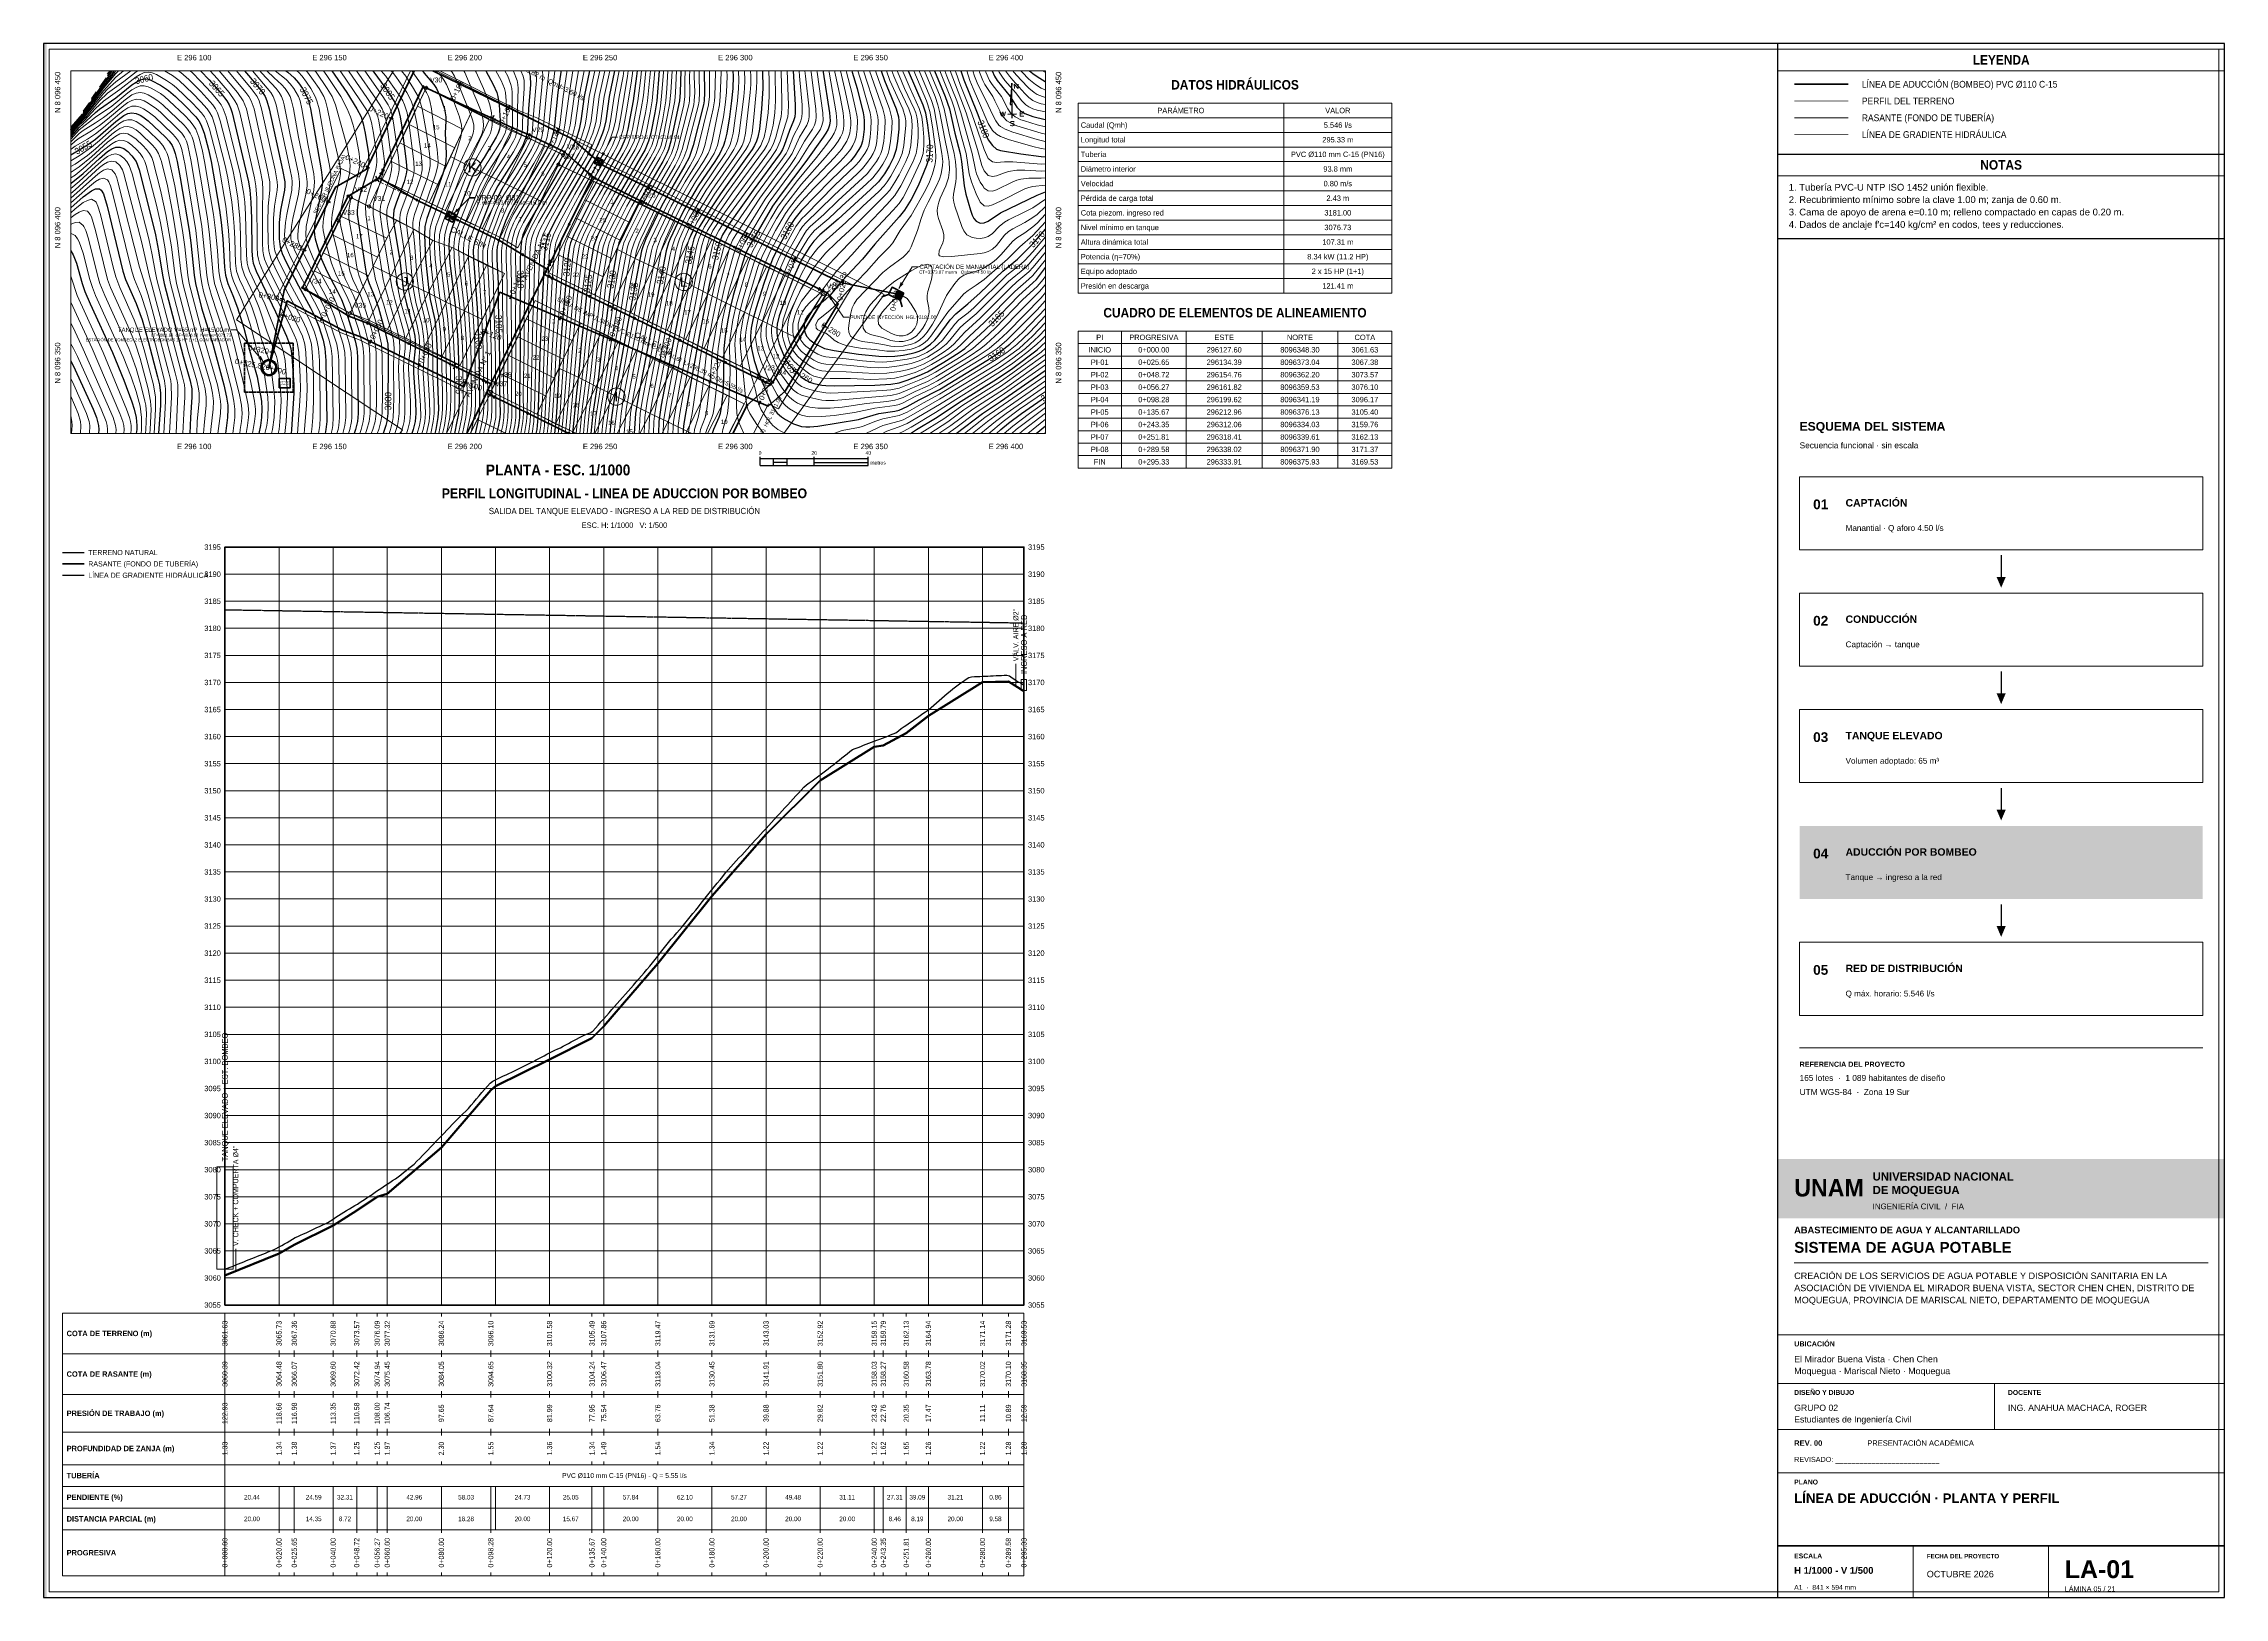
# Paper-space layout 'LA-01 ADUCCION' of a CAD drawing. Header units: metres. Extents: x 25 to 831, y 10 to 584.
# The model-space entities are those that its viewports show. They can reach past a viewport. Long polylines and large blocks are cut down to what shows.
import ezdxf
from ezdxf.enums import TextEntityAlignment as Align

# ---------------------------------------------------------------- set-up
doc = ezdxf.new("R2010")
doc.units = ezdxf.units.M
for name, pattern in [('CENTER', [5.08, 3.175, -0.635, 0.635, -0.635]), ('DASHED', [1.524, 1.27, -0.254]), ('DASHED2', [0.762, 0.635, -0.127])]:
    doc.linetypes.add(name, pattern=pattern)
for name, color, linetype, lineweight in [('ALIN-AV1', 8, 'CENTER', 13), ('ALIN-C07', 8, 'CENTER', 13), ('ALIN-C08', 8, 'CENTER', 13), ('ALIN-C18', 8, 'CENTER', 13), ('ALIN-LA', 8, 'CENTER', 13), ('ALIN-LC', 8, 'CENTER', 13), ('ALIN-PNORTE', 8, 'CENTER', 13), ('ALIN-POESTE', 8, 'CENTER', 13), ('ALIN-SN01', 8, 'CENTER', 13), ('ALIN-SN02', 8, 'CENTER', 13), ('AP-ESTRUC-TXT', 1, 'Continuous', 18), ('AP-ESTRUCTURAS', 1, 'Continuous', 35), ('AP-LC', 134, 'Continuous', 35), ('AP-LC-TXT', 134, 'Continuous', 18), ('AP-LI', 30, 'Continuous', 35), ('AP-LI-TXT', 30, 'Continuous', 18), ('AP-NODOS', 1, 'Continuous', 18), ('AP-RED-075', 5, 'Continuous', 35), ('AP-RED-090', 140, 'Continuous', 40), ('AP-RED-110', 170, 'Continuous', 50), ('AP-SECTORES-TXT', 211, 'Continuous', 18), ('AP-VALVULAS', 42, 'Continuous', 25), ('AP-VRP', 6, 'Continuous', 35), ('C-TOPO-MAJR', 33, 'Continuous', 25), ('C-TOPO-MINR', 253, 'Continuous', 13), ('C-TOPO-TEXT', 33, 'Continuous', 13), ('LAM-GRILLA-TXT', 8, 'Continuous', 13), ('LAM-MARCO', 7, 'Continuous', 50), ('LAM-NORTE', 7, 'Continuous', 25), ('LAM-ROTULO', 7, 'Continuous', 35), ('LAM-TABLA', 7, 'Continuous', 18), ('LAM-TXT', 7, 'Continuous', 25), ('LOTE', 7, 'Continuous', 18), ('LOTE_NUMERO', 8, 'Continuous', 13), ('MANZANA', 3, 'Continuous', 25), ('MANZANA_LETRA', 3, 'Continuous', 18), ('PERF-BANDAS', 7, 'Continuous', 18), ('PERF-EST', 6, 'Continuous', 18), ('PERF-GRILLA', 252, 'Continuous', 9), ('PERF-HGL', 134, 'DASHED2', 25), ('PERF-MARCO', 7, 'Continuous', 35), ('PERF-RASANTE', 1, 'Continuous', 35), ('PERF-TERRENO', 32, 'Continuous', 25), ('PERF-TXT', 7, 'Continuous', 18), ('PERIMETRO', 1, 'Continuous', 35), ('RELIEVE_LIMITE', 6, 'Continuous', 18), ('VERTICES', 1, 'Continuous', 13), ('VIA_BORDE', 8, 'Continuous', 18), ('VIAS_NOMBRE', 5, 'Continuous', 18)]:
    doc.layers.add(name, color=color, linetype=linetype, lineweight=lineweight)
for name, color, linetype, lineweight, true_color in [('CH-ACCENT', 7, 'Continuous', 30, 0x087e8b), ('CH-FILL', 7, 'Continuous', 0, 0x17354a), ('CH-FINE', 7, 'Continuous', 13, 0xdce7ec), ('CH-FRAME', 7, 'Continuous', 35, 0x17354a), ('CH-TEXT', 7, 'Continuous', 18, 0x253944), ('CH-TITLE', 7, 'Continuous', 25, 0x17354a), ('CH-WHITE', 7, 'Continuous', 18, 0xffffff)]:
    doc.layers.add(name, color=color, linetype=linetype, lineweight=lineweight, true_color=true_color)
doc.layers.add('LAM-VP', color=8, linetype='Continuous', lineweight=9, plot=False)
doc.layers.get('LAM-VP').off()
doc.styles.add('$4$Scale Bar', font='arial.ttf')
doc.styles.add('$5$STRETCH', font='SIMPLEX', dxfattribs={"width": 1.5})
doc.styles.add('ARIAL', font='arial.ttf')
doc.styles.add('ARIAL-B', font='arialbd.ttf')
doc.styles.add('CH-BOLD', font='Arialbd.ttf')
doc.styles.add('CH-TEXT', font='Arial.ttf')

# ---------------------------------------------------------------- blocks, each defined once
blk = doc.blocks.new('*U228')
at = {"color": 0, "linetype": 'ByBlock', "lineweight": -2}
for points in [[(0.001, -0.062), (-0.004, 0.448), (-0.032, 0.139), (-0.001, 0.139)], [(-0.062, -0.001), (0.062, 0.001)]]:
    blk.add_lwpolyline(points, dxfattribs=at)
at = {"color": 0, "linetype": 'ByBlock', "lineweight": -2, "style": '$5$STRETCH', "width": 1.5}
for s, p in [('N', (0.058, 0.402)), ('W', (-0.139, -0.001)), ('E', (0.139, 0.001)), ('S', (0.001, -0.139))]:
    blk.add_text(s, height=0.0618, rotation=0.5671, dxfattribs=at).set_placement(p, align=Align.MIDDLE)
blk = doc.blocks.new('*U230')
for p, q in [((0, 2.5), (0, 3.3)), ((40, 2.5), (0, 2.5)), ((0, 0), (0, 2.5)), ((0, 0), (40, 0)), ((5, 0), (5, 2.5)), ((5, 1.25), (10, 1.25)), ((10, 0), (10, 2.5)), ((20, 2.5), (20, 3.3)), ((20, 0), (20, 2.5)), ((20, 1.2), (40, 1.2)), ((40, 2.5), (40, 3.3)), ((40, 0), (40, 2.5))]:
    blk.add_line(p, q)
at = {"style": '$4$Scale Bar', "flags": 1}
for tag, p in [('Map.ScaleBar.Div0', (0, 3.63)), ('Map.ScaleBar.Div', (20, 3.63)), ('Map.ScaleBar.Div2', (40, 3.63))]:
    blk.add_attdef(tag, text='', height=1.33, dxfattribs=at).set_placement(p, align=Align.BOTTOM_CENTER)
blk.add_attdef('Map.ScaleBar.Units.Label', text='', height=1.33, dxfattribs=at).set_placement((40.77, 1.07), align=Align.MIDDLE_LEFT)
blk = doc.blocks.new('CURVAS_NIVEL')
at = {"layer": 'C-TOPO-MAJR'}
for points, elevation in [([(296162.07, 8096463.42), (296170.77, 8096451.42), (296173.83, 8096446.92), (296174.68, 8096445.42), (296175.33, 8096443.92), (296176.1, 8096440.92), (296176.57, 8096437.92), (296178.37, 8096424.42), (296178.52, 8096421.42), (296178.38, 8096419.92), (296177.61, 8096416.92), (296174.77, 8096409.42), (296173.82, 8096406.42), (296173.6, 8096404.92), (296173.57, 8096403.42), (296173.89, 8096400.42), (296175.99, 8096387.95), (296177.4, 8096376.42), (296178.42, 8096371.92), (296180.89, 8096362.92), (296181.48, 8096359.92), (296181.64, 8096358.42), (296181.67, 8096355.42), (296181.04, 8096349.42), (296180.98, 8096346.42), (296181.75, 8096335.92), (296181.92, 8096331.42), (296181.67, 8096328.42), (296180.93, 8096325.42), (296178.99, 8096319.89)], 3085), ([(296181.4, 8096461.92), (296184.99, 8096457.1), (296188.53, 8096452.92), (296189.53, 8096451.42), (296190.93, 8096448.42), (296192.45, 8096443.92), (296192.98, 8096440.92), (296193.03, 8096439.42), (296192.8, 8096434.92), (296193.12, 8096427.42), (296192.97, 8096424.42), (296192.71, 8096422.92), (296191.85, 8096419.92), (296185.97, 8096403.42), (296185.27, 8096400.42), (296185.13, 8096397.42), (296185.51, 8096388.42), (296186.57, 8096377.92), (296187.21, 8096373.42), (296188.88, 8096365.92), (296189.4, 8096361.42), (296189.82, 8096353.92), (296189.84, 8096346.42), (296190.24, 8096332.92), (296190.05, 8096329.92), (296189.23, 8096325.42), (296187.99, 8096320.5)], 3090), ([(296206.52, 8096460.42), (296210.49, 8096452.92), (296211.78, 8096449.92), (296212.23, 8096448.42), (296212.76, 8096445.42), (296213.12, 8096439.42), (296213.05, 8096437.92), (296212.82, 8096436.42), (296212.35, 8096434.92), (296211.65, 8096433.42), (296207.11, 8096425.92), (296203.24, 8096419.92), (296201.8, 8096416.92), (296195.44, 8096400.42), (296194.51, 8096397.42), (296194.26, 8096395.92), (296194.13, 8096392.92), (296194.47, 8096386.92), (296196.54, 8096370.42), (296197.43, 8096358.42), (296197.71, 8096350.92), (296197.87, 8096335.92), (296197.62, 8096331.42), (296197.1, 8096328.42), (296195.13, 8096319.42)], 3095), ([(296217.39, 8096472.42), (296223.29, 8096458.92), (296223.81, 8096457.42), (296224.13, 8096455.92), (296224.25, 8096452.92), (296223.48, 8096443.92), (296223.14, 8096436.42), (296222.99, 8096434.92), (296222.49, 8096432.95), (296221.41, 8096430.42), (296219.49, 8096426.92), (296212.25, 8096415.42), (296210.6, 8096412.42), (296209.3, 8096409.42), (296204.55, 8096397.42), (296203.55, 8096394.42), (296203.25, 8096392.92), (296203.12, 8096391.42), (296203.17, 8096388.42), (296204.58, 8096370.42), (296205.17, 8096356.92), (296205.48, 8096334.42), (296205.31, 8096331.42), (296204.8, 8096328.42), (296202.46, 8096317.92)], 3100), ([(296235.72, 8096460.42), (296235.49, 8096457.42), (296234.44, 8096449.92), (296233.16, 8096437.92), (296232.68, 8096434.92), (296231.78, 8096431.92), (296230.32, 8096428.92), (296228.6, 8096425.92), (296222.49, 8096415.65), (296217.99, 8096408.48), (296216.49, 8096405.76), (296214.99, 8096402.39), (296213.15, 8096397.42), (296212.28, 8096394.42), (296212, 8096392.92), (296211.84, 8096391.42), (296211.8, 8096388.42), (296212.27, 8096379.42), (296212.29, 8096371.92), (296212.58, 8096364.42), (296212.88, 8096350.92), (296212.84, 8096340.42), (296213.04, 8096331.42), (296212.95, 8096329.92), (296212.49, 8096326.92), (296209.5, 8096314.92)], 3105), ([(296246.82, 8096461.92), (296244.16, 8096448.42), (296242.93, 8096439.42), (296242.31, 8096436.42), (296241.37, 8096433.42), (296240.13, 8096430.42), (296238.55, 8096427.42), (296222.76, 8096400.42), (296221.44, 8096397.42), (296221.03, 8096395.92), (296220.65, 8096392.92), (296220.48, 8096388.42), (296220.61, 8096379.42), (296220.3, 8096368.92), (296220.41, 8096353.92), (296220.17, 8096338.92), (296220.21, 8096329.92), (296219.89, 8096326.92), (296219.24, 8096323.92), (296215.38, 8096308.92)], 3110), ([(296255.78, 8096460.42), (296253.36, 8096448.42), (296252.1, 8096439.42), (296251.38, 8096436.42), (296250.88, 8096434.92), (296249.06, 8096430.42), (296247.59, 8096427.42), (296237.97, 8096410.92), (296232.97, 8096401.92), (296230.81, 8096397.42), (296229.89, 8096394.42), (296229.44, 8096389.92), (296228.03, 8096359.92), (296227.01, 8096329.92), (296226.57, 8096325.42), (296225.98, 8096322.42), (296224.17, 8096314.92)], 3115), ([(296264.18, 8096463.42), (296263.5, 8096455.92), (296262.2, 8096446.92), (296260.28, 8096436.42), (296259.46, 8096433.42), (296258.9, 8096431.92), (296257.5, 8096428.92), (296246.3, 8096409.42), (296240.33, 8096397.42), (296239.12, 8096394.42), (296238.71, 8096392.92), (296238.23, 8096389.92), (296237.92, 8096386.92), (296235.73, 8096361.42), (296235.06, 8096352.42), (296233.75, 8096329.92), (296233.17, 8096323.92), (296232.72, 8096320.92)], 3120), ([(296272.13, 8096464.92), (296271.88, 8096458.92), (296270.92, 8096446.92), (296270.29, 8096442.42), (296268.74, 8096434.92), (296267.92, 8096431.92), (296266.63, 8096428.92), (296257, 8096412.42), (296254.51, 8096407.92), (296249.19, 8096397.42), (296248.02, 8096394.42), (296247.61, 8096392.92), (296246.13, 8096383.92), (296245.14, 8096376.42), (296243.92, 8096364.42), (296243.02, 8096356.92), (296242.24, 8096347.92), (296241.23, 8096338.92), (296238.41, 8096310.42)], 3125), ([(296280.1, 8096463.42), (296279.61, 8096449.92), (296279.39, 8096446.92), (296276.17, 8096431.92), (296275.32, 8096428.92), (296274.72, 8096427.42), (296273.14, 8096424.42), (296265.22, 8096410.92), (296262.8, 8096406.42), (296257.54, 8096395.92), (296256.97, 8096394.42), (296256.18, 8096391.42), (296253.57, 8096376.42), (296252.53, 8096367.42), (296250.77, 8096356.92), (296249.37, 8096344.92), (296247.28, 8096331.42), (296245.95, 8096317.92)], 3130), ([(296288.12, 8096472.42), (296288.6, 8096449.92), (296288.48, 8096446.92), (296288.26, 8096445.42), (296284.34, 8096430.42), (296283.46, 8096427.42), (296282.88, 8096425.92), (296281.35, 8096422.92), (296275.16, 8096412.42), (296272.71, 8096407.92), (296266.91, 8096395.92), (296265.74, 8096392.92), (296265.32, 8096391.42), (296262.67, 8096377.92), (296258.49, 8096355.25), (296255.12, 8096335.92), (296253.99, 8096328.11), (296253.54, 8096323.92), (296253.34, 8096319.42)], 3135), ([(296149.08, 8096460.42), (296150.2, 8096458.92), (296156.36, 8096449.92), (296160.15, 8096443.92), (296161.66, 8096440.92), (296162.49, 8096438.35), (296163.18, 8096434.92), (296164.38, 8096427.42), (296164.54, 8096424.42), (296164.1, 8096421.42), (296161.33, 8096412.42), (296160.57, 8096409.42), (296160.2, 8096406.42), (296160.24, 8096404.92), (296163.16, 8096385.42), (296163.71, 8096382.42), (296164.64, 8096379.42), (296166.5, 8096374.92), (296168.04, 8096370.42), (296170.57, 8096361.42), (296171.54, 8096356.92), (296171.71, 8096353.92), (296171.53, 8096331.42), (296171.15, 8096328.42), (296170.8, 8096326.92), (296169.36, 8096322.42), (296167.61, 8096317.92)], 3080), ([(296298.3, 8096478.42), (296299.15, 8096455.92), (296299, 8096451.42), (296298.6, 8096446.92), (296297.81, 8096440.92), (296296.8, 8096434.92), (296296.13, 8096431.92), (296295.66, 8096430.42), (296294.27, 8096427.42), (296292.39, 8096424.42), (296286.23, 8096415.42), (296280.99, 8096406.5), (296278.69, 8096401.92), (296275.9, 8096395.92), (296275.32, 8096394.42), (296274.43, 8096391.42), (296264.05, 8096337.42), (296263.08, 8096331.42), (296262.43, 8096320.92)], 3140), ([(296405.92, 8096319.42), (296411.02, 8096323.92), (296420.4, 8096331.42)], 3140), ([(296309.95, 8096469.42), (296310.16, 8096451.42), (296309.67, 8096443.92), (296308.88, 8096436.42), (296308.26, 8096433.42), (296307.75, 8096431.92), (296307.06, 8096430.42), (296306.19, 8096428.92), (296294.49, 8096412.55), (296291.49, 8096408.04), (296286.75, 8096400.42), (296285.49, 8096397.92), (296284.69, 8096395.92), (296283.5, 8096391.42), (296272.6, 8096334.42), (296271.69, 8096328.42), (296271.47, 8096322.42), (296271.59, 8096317.92)], 3145), ([(296386.38, 8096314.92), (296398.16, 8096325.42), (296400.99, 8096327.79), (296405.79, 8096331.42), (296417.49, 8096339.5)], 3145), ([(296320.76, 8096469.42), (296322.09, 8096445.42), (296322.13, 8096442.42), (296321.94, 8096440.92), (296321.52, 8096439.42), (296319.99, 8096435.89), (296318.07, 8096430.42), (296317.39, 8096428.92), (296316.53, 8096427.42), (296306.61, 8096413.92), (296298.03, 8096401.92), (296295.25, 8096397.42), (296293.98, 8096394.42), (296293.18, 8096391.42), (296290.47, 8096379.42), (296286.99, 8096361.87), (296283.89, 8096344.92), (296280.99, 8096327.63), (296280.74, 8096325.42), (296280.81, 8096320.92)], 3150), ([(296375.59, 8096319.42), (296391.39, 8096331.42), (296397.99, 8096335.82), (296414.49, 8096347.23), (296418.99, 8096350.61)], 3150), ([(296331.19, 8096469.42), (296332.46, 8096457.42), (296334.8, 8096442.42), (296334.99, 8096439.42), (296334.8, 8096437.92), (296334.3, 8096436.42), (296333.49, 8096434.92), (296332.48, 8096433.42), (296326, 8096424.42), (296316.89, 8096412.42), (296313.68, 8096407.92), (296305.85, 8096394.42), (296304.25, 8096391.42), (296303.63, 8096389.92), (296302.66, 8096386.92), (296299.24, 8096374.92), (296298.11, 8096370.42), (296297.16, 8096365.92), (296296.22, 8096359.92), (296295.72, 8096355.42), (296295.67, 8096344.92), (296295.34, 8096338.92), (296294.91, 8096334.42), (296294.35, 8096331.42), (296293.89, 8096329.92), (296291.95, 8096325.42), (296291.43, 8096323.92), (296291.23, 8096322.42), (296291.31, 8096320.92)], 3155), ([(296360.49, 8096321.33), (296366.99, 8096325.42), (296373.99, 8096329.62), (296383.46, 8096335.92), (296396.49, 8096344.01), (296402.49, 8096348.14), (296411.49, 8096354.91), (296415.42, 8096358.42), (296422.62, 8096365.92)], 3155), ([(296342.46, 8096460.42), (296343.21, 8096457.42), (296344.96, 8096451.42), (296347.24, 8096442.42), (296347.51, 8096440.92), (296347.64, 8096439.42), (296347.57, 8096436.42), (296347.27, 8096433.42), (296346.97, 8096431.92), (296346.45, 8096430.42), (296345.69, 8096428.92), (296343.99, 8096426.43), (296342.49, 8096424.62), (296334.99, 8096417.32), (296324.49, 8096406.44), (296321.96, 8096403.42), (296320.02, 8096400.42), (296315.2, 8096391.42), (296313.77, 8096388.42), (296312.57, 8096385.42), (296310.49, 8096379.42), (296307.69, 8096370.42), (296306.49, 8096366.02), (296305.86, 8096362.92), (296305.56, 8096359.92), (296305.59, 8096358.42), (296305.93, 8096355.42), (296306.98, 8096350.92), (296308.48, 8096346.42), (296311.05, 8096340.42), (296313.43, 8096334.42), (296314.35, 8096332.92), (296315.49, 8096331.51), (296316.99, 8096330.16), (296318.49, 8096329.15), (296321.49, 8096327.6), (296322.99, 8096327.01), (296324.49, 8096326.61), (296325.99, 8096326.41), (296327.49, 8096326.42), (296330.49, 8096326.74), (296345.49, 8096329.15), (296352.99, 8096331.33), (296358.99, 8096332.26), (296360.49, 8096332.64), (296363.49, 8096333.94), (296367.99, 8096336.45), (296375.49, 8096340.27), (296392.9, 8096350.92), (296397.49, 8096353.92), (296401.5, 8096356.92), (296406.23, 8096361.42), (296414.84, 8096370.42), (296417.49, 8096373.74)], 3160), ([(296331.99, 8096341.85), (296333.49, 8096341.67), (296336.49, 8096341.59), (296351.49, 8096341.82), (296357.49, 8096342.17), (296360.49, 8096342.75), (296363.49, 8096343.7), (296367.99, 8096345.37), (296370.99, 8096346.76), (296376.99, 8096350.3), (296382.72, 8096353.92), (296384.76, 8096355.42), (296386.52, 8096356.92), (296390.49, 8096360.55), (296394.48, 8096364.42), (296404.79, 8096374.92), (296409.99, 8096379.58), (296411.27, 8096380.92), (296417.1, 8096388.42)], 3165), ([(296352.11, 8096463.42), (296353.5, 8096458.92), (296355.08, 8096454.42), (296359.47, 8096443.92), (296360.3, 8096440.92), (296360.45, 8096439.42), (296360.36, 8096436.42), (296359.94, 8096431.92), (296359.47, 8096428.92), (296358.48, 8096425.92), (296356.96, 8096422.92), (296355.16, 8096419.92), (296352.87, 8096416.92), (296349.99, 8096414.1), (296337.99, 8096403.16), (296331.22, 8096397.42), (296328.99, 8096395.03), (296327.49, 8096393.01), (296325.99, 8096390.71), (296324.49, 8096388.07), (296321.49, 8096381.62), (296317.75, 8096371.92), (296316.23, 8096367.42), (296315.48, 8096364.42), (296315.32, 8096362.92), (296315.32, 8096361.42), (296315.48, 8096359.92), (296316.19, 8096356.92), (296317.99, 8096352.42), (296318.78, 8096350.92), (296319.8, 8096349.42), (296322.99, 8096346.15), (296324.49, 8096344.77), (296325.99, 8096343.68), (296327.49, 8096342.96), (296328.99, 8096342.48), (296331.99, 8096341.85)], 3165), ([(296355.99, 8096352.41), (296358.99, 8096352.59), (296361.99, 8096352.95), (296364.99, 8096353.47), (296366.49, 8096353.85), (296367.99, 8096354.39), (296369.49, 8096355.12), (296372.12, 8096356.92), (296373.72, 8096358.42), (296375, 8096359.92), (296379.37, 8096365.92), (296381.49, 8096368.2), (296385.97, 8096371.92), (296390.49, 8096375.99), (296398.8, 8096383.92), (296404.28, 8096388.42), (296405.92, 8096389.92), (296409.99, 8096394.08), (296416.82, 8096401.92)], 3170), ([(296361.88, 8096463.42), (296363.49, 8096458.88), (296369.32, 8096445.42), (296370.25, 8096442.42), (296371.02, 8096437.92), (296371.7, 8096431.92), (296371.85, 8096428.92), (296371.59, 8096425.92), (296370.68, 8096422.92), (296367.58, 8096415.42), (296364.99, 8096410.44), (296362.47, 8096406.42), (296360.49, 8096403.99), (296351.49, 8096393.93), (296346.94, 8096388.42), (296339.49, 8096380.43), (296334.91, 8096374.92), (296333.37, 8096373.42), (296328.99, 8096369.85), (296327.49, 8096368.46), (296326.69, 8096367.42), (296325.84, 8096365.92), (296325.45, 8096364.42), (296325.39, 8096362.92), (296325.64, 8096361.42), (296325.99, 8096360.52), (296326.33, 8096359.92), (296327.49, 8096358.56), (296328.99, 8096357.46), (296330.49, 8096356.56), (296333, 8096355.42), (296336.49, 8096354.62), (296345.49, 8096353.27), (296352.99, 8096352.52), (296355.99, 8096352.41)], 3170), ([(296390.49, 8096401.72), (296391.99, 8096401.76), (296393.49, 8096402.39), (296397.99, 8096405.5), (296411.49, 8096411.97), (296423.49, 8096416.65)], 3175), ([(296372.04, 8096461.92), (296377.53, 8096448.42), (296379.1, 8096443.92), (296381.09, 8096434.92), (296383.06, 8096427.42), (296383.57, 8096424.42), (296384.56, 8096415.42), (296385.22, 8096412.42), (296386.86, 8096406.42), (296387.49, 8096404.59), (296388.15, 8096403.42), (296388.99, 8096402.41), (296390.49, 8096401.72)], 3175), ([(296405.49, 8096427.31), (296412.99, 8096426.3), (296415.99, 8096426.18), (296417.49, 8096426.3)], 3180), ([(296378.49, 8096472.69), (296384.49, 8096454.57), (296389.4, 8096442.42), (296391.99, 8096435.67), (296393.49, 8096432.51), (296394.99, 8096430.31), (296396.49, 8096429.05), (296397.99, 8096428.51), (296405.49, 8096427.31)], 3180), ([(296130.99, 8096460.08), (296134.62, 8096457.42), (296136.99, 8096455.33), (296138.49, 8096453.54), (296139.97, 8096451.42), (296141.65, 8096448.42), (296142.23, 8096446.92), (296142.97, 8096443.92), (296146.9, 8096421.42), (296147.32, 8096418.42), (296147.35, 8096416.92), (296147.01, 8096413.92), (296144.56, 8096401.92), (296144.33, 8096398.92), (296144.44, 8096397.42), (296144.7, 8096395.92), (296145.5, 8096392.92), (296147.06, 8096388.42), (296149.06, 8096383.92), (296153, 8096376.42), (296154.45, 8096373.42), (296156.12, 8096368.92), (296159.49, 8096358.25), (296160.09, 8096355.42), (296160.36, 8096352.42), (296160.56, 8096331.42), (296160.3, 8096328.42), (296159.58, 8096325.42), (296158, 8096320.92)], 3075), ([(296390.96, 8096469.42), (296394.48, 8096458.92), (296395.76, 8096455.92), (296396.7, 8096454.42), (296401.52, 8096448.42), (296403.99, 8096444.57), (296405.49, 8096443.11), (296406.99, 8096442.23), (296409.99, 8096441.13), (296414.49, 8096440.02), (296418.99, 8096439.25)], 3185), ([(296109.99, 8096468.35), (296122.88, 8096452.92), (296125.24, 8096449.92), (296126.18, 8096448.42), (296126.86, 8096446.92), (296127.72, 8096443.92), (296132.67, 8096421.42), (296133.44, 8096416.92), (296133.48, 8096415.42), (296133.35, 8096413.92), (296131.89, 8096406.42), (296131.4, 8096401.92), (296131.35, 8096395.92), (296131.71, 8096392.92), (296132.49, 8096390.45), (296133.99, 8096387.22), (296138.49, 8096378.52), (296142.96, 8096370.42), (296144.43, 8096367.42), (296145.99, 8096363.45), (296147.62, 8096358.42), (296148.3, 8096355.42), (296148.69, 8096350.92), (296149.02, 8096328.42), (296148.67, 8096325.42), (296148.32, 8096323.92), (296147.35, 8096320.92)], 3070), ([(296406.48, 8096460.42), (296408.49, 8096458.21), (296409.99, 8096456.93), (296411.49, 8096455.84), (296414.49, 8096454.04), (296417.49, 8096452.7)], 3190), ([(296054.49, 8096436.44), (296055.99, 8096438.33), (296058.53, 8096440.92), (296066.49, 8096451.5), (296070.99, 8096456.95), (296072.49, 8096458.56), (296073.99, 8096459.97)], 3065), ([(296099.77, 8096460.42), (296102.49, 8096457.81), (296105.49, 8096454.63), (296109.99, 8096449.52), (296112.02, 8096446.92), (296112.91, 8096445.42), (296113.57, 8096443.92), (296114.04, 8096442.42), (296120.08, 8096416.92), (296120.58, 8096413.92), (296120.96, 8096409.42), (296121.14, 8096403.42), (296121.26, 8096391.42), (296121.49, 8096388.42), (296121.78, 8096386.92), (296122.87, 8096383.92), (296130.06, 8096368.92), (296134.08, 8096359.92), (296135.23, 8096356.92), (296135.65, 8096355.42), (296136.12, 8096352.42), (296136.77, 8096341.92), (296136.83, 8096338.92), (296136, 8096325.42), (296135.62, 8096322.42), (296134.88, 8096319.42)], 3065), ([(296067.99, 8096456.73), (296069.63, 8096459.05)], 3070), ([(296049.99, 8096427.72), (296054.49, 8096433.61), (296057.49, 8096437.07), (296060.23, 8096439.42), (296063.49, 8096442.56), (296064.99, 8096443.75), (296070.99, 8096447.96), (296076.99, 8096452.78), (296078.49, 8096453.81), (296079.99, 8096454.6), (296081.49, 8096454.97), (296082.99, 8096454.86), (296084.23, 8096454.42), (296087.49, 8096452.7), (296090.49, 8096450.67), (296093.07, 8096448.42), (296096.49, 8096445.15), (296100.56, 8096440.92), (296101.7, 8096439.42), (296102.49, 8096438.08), (296103.7, 8096434.92), (296105.3, 8096428.92), (296106.31, 8096424.42), (296109.38, 8096406.42), (296109.96, 8096401.92), (296110.54, 8096395.92), (296111.18, 8096385.42), (296111.5, 8096382.42), (296112.37, 8096379.42), (296114.26, 8096374.92), (296115.94, 8096370.42), (296118.38, 8096362.92), (296120.67, 8096353.92), (296123.23, 8096344.92), (296124.8, 8096335.92), (296125.01, 8096332.92), (296124.87, 8096329.92), (296124.43, 8096326.92), (296122.54, 8096317.92)], 3060), ([(296051.49, 8096424.86), (296052.99, 8096426.06), (296060.49, 8096430.58), (296063.49, 8096432.75), (296070.99, 8096439.22), (296073.99, 8096441.45), (296075.49, 8096442.18), (296076.99, 8096442.47), (296078.49, 8096442.23), (296079.99, 8096441.55), (296081.02, 8096440.92), (296082.99, 8096439.45), (296089.39, 8096433.42), (296090.75, 8096431.92), (296091.79, 8096430.42), (296092.49, 8096428.92), (296092.98, 8096427.42), (296093.69, 8096424.42), (296094.84, 8096418.42), (296098.13, 8096398.92), (296098.74, 8096394.42), (296099.98, 8096382.42), (296100.45, 8096379.42), (296102.73, 8096370.42), (296106.84, 8096356.92), (296110.99, 8096341.92), (296111.96, 8096337.42), (296112.37, 8096334.42), (296112.44, 8096332.92), (296112.27, 8096329.92), (296110.56, 8096316.42)], 3055), ([(296051.49, 8096432.21), (296054.43, 8096436.36)], 3065), ([(296049.99, 8096413.44), (296054.49, 8096416.4), (296058.99, 8096420.08), (296064.99, 8096425.61), (296067.99, 8096428.12), (296069.49, 8096429.1), (296070.99, 8096429.7), (296072.49, 8096429.79), (296073.99, 8096429.25), (296074.48, 8096428.92), (296075.49, 8096428.13), (296076.99, 8096426.6), (296078.51, 8096424.42), (296079.64, 8096421.42), (296083.89, 8096404.92), (296085.66, 8096397.42), (296086.83, 8096391.42), (296088.21, 8096382.42), (296088.88, 8096379.42), (296095.95, 8096352.42), (296098.53, 8096343.42), (296099.08, 8096340.42), (296099.17, 8096337.42), (296098.62, 8096329.92), (296097.96, 8096314.92)], 3050), ([(296049.99, 8096403.56), (296058.99, 8096411.45), (296061.99, 8096413.65), (296063.49, 8096414.35), (296064.99, 8096414.39), (296065.59, 8096413.92), (296066.49, 8096412.57), (296067.83, 8096407.92), (296073.67, 8096383.92), (296074.64, 8096380.92), (296078.49, 8096371.98), (296080.71, 8096365.92), (296082.99, 8096358.05), (296086.44, 8096344.92), (296087.11, 8096341.92), (296087.48, 8096338.92), (296087.49, 8096334.42), (296086.57, 8096319.42)], 3045), ([(296051.49, 8096393.47), (296052.99, 8096393.01), (296054.42, 8096391.42), (296055.25, 8096389.92), (296056.48, 8096386.92), (296058.57, 8096379.42), (296059.55, 8096376.42), (296061.48, 8096371.92), (296069.73, 8096353.92), (296073.99, 8096343.69), (296076.99, 8096335.72), (296077.85, 8096332.92), (296078.54, 8096329.92), (296078.78, 8096326.92), (296078.74, 8096325.42), (296078.49, 8096323.2), (296077.98, 8096320.92)], 3040), ([(296047.25, 8096359.92), (296052.99, 8096352.91), (296054.26, 8096350.92), (296055.99, 8096347.49), (296062.59, 8096332.92), (296063.83, 8096329.92), (296064.29, 8096328.42), (296064.59, 8096326.92), (296064.69, 8096325.42), (296064.49, 8096322.42), (296064.06, 8096319.42)], 3035)]:
    blk.add_lwpolyline(points, dxfattribs=dict(at, elevation=elevation))
at = {"layer": 'C-TOPO-MINR'}
for points, elevation in [([(296155.31, 8096460.42), (296163.99, 8096447.76), (296166.49, 8096443.92), (296167.25, 8096442.42), (296167.8, 8096440.92), (296168.18, 8096439.42), (296168.7, 8096436.42), (296170.01, 8096427.42), (296170.27, 8096424.42), (296170.23, 8096422.92), (296169.69, 8096419.92), (296166.43, 8096409.42), (296166.17, 8096407.92), (296166.17, 8096404.92), (296169.88, 8096380.92), (296170.59, 8096377.92), (296174.86, 8096362.92), (296175.88, 8096358.42), (296176.01, 8096355.42), (296175.62, 8096350.92), (296175.52, 8096347.92), (296175.83, 8096338.92), (296175.76, 8096331.42), (296175.41, 8096328.42), (296175.08, 8096326.92), (296173.2, 8096320.92)], 3082), ([(296157.33, 8096461.92), (296166.99, 8096447.86), (296168.6, 8096445.42), (296169.46, 8096443.92), (296170.11, 8096442.42), (296170.89, 8096439.42), (296171.37, 8096436.42), (296172.84, 8096425.92), (296173.02, 8096422.92), (296172.91, 8096421.42), (296172.24, 8096418.42), (296169.23, 8096409.42), (296168.87, 8096407.92), (296168.69, 8096406.42), (296168.69, 8096404.92), (296169.28, 8096400.42), (296173.05, 8096377.92), (296174.14, 8096373.42), (296177.44, 8096361.42), (296177.98, 8096358.42), (296178.01, 8096355.42), (296177.49, 8096350.92), (296177.35, 8096347.92), (296177.87, 8096337.42), (296177.86, 8096331.42), (296177.54, 8096328.42), (296177.21, 8096326.92), (296175.84, 8096322.42), (296174.16, 8096317.92)], 3083), ([(296160.34, 8096461.92), (296169.69, 8096448.42), (296171.62, 8096445.42), (296172.39, 8096443.92), (296172.94, 8096442.42), (296173.32, 8096440.92), (296173.82, 8096437.92), (296175.49, 8096425.92), (296175.76, 8096422.92), (296175.73, 8096421.42), (296175.53, 8096419.92), (296174.72, 8096416.92), (296171.53, 8096407.92), (296171.23, 8096406.42), (296171.13, 8096404.92), (296171.2, 8096403.42), (296171.61, 8096400.42), (296174.16, 8096385.42), (296175.46, 8096376.42), (296176.54, 8096371.92), (296179.04, 8096362.92), (296179.7, 8096359.92), (296179.88, 8096358.42), (296179.89, 8096355.42), (296179.35, 8096350.92), (296179.16, 8096347.92), (296179.87, 8096335.92), (296179.93, 8096331.42), (296179.64, 8096328.42), (296178.89, 8096325.42), (296177.4, 8096320.92)], 3084), ([(296166.99, 8096460.43), (296170.84, 8096455.92), (296171.97, 8096454.42), (296176.13, 8096448.42), (296177.04, 8096446.92), (296177.77, 8096445.42), (296178.67, 8096442.42), (296179.46, 8096437.92), (296181.21, 8096424.42), (296181.34, 8096421.42), (296181.19, 8096419.92), (296180.42, 8096416.92), (296176.48, 8096406.42), (296176.13, 8096404.92), (296175.98, 8096403.42), (296176.02, 8096401.92), (296177.86, 8096389.92), (296179.27, 8096376.42), (296180.25, 8096371.92), (296182.3, 8096364.42), (296183.16, 8096359.92), (296183.37, 8096355.42), (296182.86, 8096349.42), (296182.77, 8096346.42), (296183.66, 8096334.42), (296183.72, 8096329.92), (296183.26, 8096326.92), (296182.36, 8096323.92), (296180.7, 8096319.42)], 3086), ([(296168.49, 8096462.04), (296173.28, 8096457.42), (296174.49, 8096455.88), (296178.54, 8096449.92), (296180.23, 8096446.92), (296181.21, 8096443.92), (296182.4, 8096437.92), (296183.85, 8096427.42), (296184.24, 8096422.92), (296184.18, 8096421.42), (296183.59, 8096418.42), (296182.05, 8096413.92), (296179.19, 8096406.42), (296178.74, 8096404.92), (296178.47, 8096403.42), (296178.4, 8096401.92), (296178.68, 8096398.92), (296179.74, 8096391.42), (296180.6, 8096380.92), (296181.13, 8096376.42), (296182.06, 8096371.92), (296184.06, 8096364.42), (296184.78, 8096359.92), (296184.98, 8096356.92), (296184.99, 8096353.92), (296184.56, 8096346.42), (296185.4, 8096334.42), (296185.49, 8096331.42), (296185.27, 8096328.42), (296184.61, 8096325.42), (296183.12, 8096320.92)], 3087), ([(296174.42, 8096460.42), (296175.95, 8096458.92), (296178.15, 8096455.92), (296181.09, 8096451.42), (296182.82, 8096448.42), (296183.41, 8096446.92), (296184.18, 8096443.92), (296185.84, 8096434.92), (296186.9, 8096427.42), (296187.16, 8096424.42), (296187.15, 8096422.92), (296186.98, 8096421.42), (296186.23, 8096418.42), (296181.41, 8096404.92), (296181.02, 8096403.42), (296180.83, 8096401.92), (296180.82, 8096400.42), (296181.59, 8096392.92), (296182.33, 8096382.42), (296183, 8096376.42), (296183.53, 8096373.42), (296185.78, 8096364.42), (296186.38, 8096359.92), (296186.63, 8096353.92), (296186.34, 8096346.42), (296187, 8096335.92), (296187.11, 8096331.42), (296186.85, 8096328.42), (296185.82, 8096323.92), (296184.32, 8096319.42)], 3088), ([(296178.67, 8096460.42), (296179.83, 8096458.92), (296184.94, 8096451.42), (296185.88, 8096449.92), (296186.57, 8096448.42), (296187.1, 8096446.92), (296187.72, 8096443.92), (296188.46, 8096437.92), (296189.77, 8096428.92), (296190.08, 8096425.92), (296190.11, 8096424.42), (296189.98, 8096422.92), (296189.31, 8096419.92), (296183.57, 8096403.42), (296183.25, 8096401.92), (296183.1, 8096398.92), (296183.92, 8096385.42), (296184.88, 8096376.42), (296185.37, 8096373.42), (296187.18, 8096365.92), (296187.67, 8096362.92), (296187.95, 8096359.92), (296188.24, 8096353.92), (296188.15, 8096344.92), (296188.64, 8096335.92), (296188.67, 8096331.42), (296188.36, 8096328.42), (296187.38, 8096323.92), (296186.04, 8096319.42)], 3089), ([(296183.49, 8096464.13), (296187.99, 8096459.18), (296191.28, 8096455.92), (296192.43, 8096454.42), (296193.28, 8096452.92), (296195.81, 8096446.92), (296198.06, 8096440.92), (296198.83, 8096437.92), (296198.95, 8096436.42), (296198.82, 8096434.92), (296198.5, 8096433.42), (296195.27, 8096422.92), (296188.22, 8096403.42), (296187.33, 8096400.42), (296187.1, 8096398.92), (296187.01, 8096394.42), (296187.45, 8096386.92), (296188.82, 8096374.92), (296190.29, 8096367.42), (296190.97, 8096361.42), (296191.4, 8096353.92), (296191.72, 8096338.92), (296191.76, 8096332.92), (296191.53, 8096329.92), (296190.33, 8096323.92), (296189.49, 8096320.45)], 3091), ([(296185.37, 8096466.42), (296193.98, 8096458.92), (296195.28, 8096457.42), (296196.23, 8096455.92), (296197.62, 8096452.92), (296202.47, 8096440.92), (296202.97, 8096439.42), (296203.29, 8096437.92), (296203.35, 8096436.42), (296203.13, 8096434.92), (296202.63, 8096433.42), (296197.09, 8096421.42), (296190.35, 8096403.42), (296189.35, 8096400.42), (296188.84, 8096397.42), (296188.82, 8096392.92), (296189.09, 8096388.42), (296190.68, 8096374.92), (296192.15, 8096365.92), (296192.83, 8096356.92), (296193.08, 8096349.42), (296193.3, 8096335.92), (296193.17, 8096331.42), (296192.44, 8096326.92), (296191.08, 8096320.92)], 3092), ([(296197.83, 8096460.42), (296199.06, 8096458.92), (296199.99, 8096457.33), (296205.05, 8096445.42), (296205.99, 8096442.88), (296206.53, 8096440.92), (296206.78, 8096439.42), (296206.88, 8096437.92), (296206.76, 8096436.42), (296206.39, 8096434.92), (296205.79, 8096433.42), (296199.99, 8096422.66), (296198.49, 8096419.43), (296191.88, 8096401.92), (296190.99, 8096399.08), (296190.7, 8096397.42), (296190.56, 8096394.42), (296190.85, 8096388.42), (296192.31, 8096376.42), (296193.59, 8096367.42), (296194.2, 8096359.92), (296194.58, 8096352.42), (296194.82, 8096337.42), (296194.77, 8096332.92), (296194.45, 8096329.92), (296192.54, 8096320.92)], 3093), ([(296202.55, 8096460.42), (296204.21, 8096457.42), (296206.96, 8096451.42), (296208.79, 8096446.92), (296209.26, 8096445.42), (296209.88, 8096442.42), (296210.13, 8096439.42), (296210.1, 8096437.92), (296209.89, 8096436.42), (296209.44, 8096434.92), (296208.78, 8096433.42), (296204.48, 8096425.92), (296201.71, 8096421.42), (296200.25, 8096418.42), (296193.39, 8096400.42), (296192.59, 8096397.42), (296192.35, 8096394.42), (296192.6, 8096388.42), (296193.08, 8096383.92), (296195.05, 8096368.92), (296195.87, 8096358.42), (296196.17, 8096350.92), (296196.35, 8096335.92), (296196.27, 8096332.92), (296195.92, 8096329.92), (296194, 8096320.92)], 3094), ([(296208.99, 8096462.66), (296213.43, 8096454.42), (296214.66, 8096451.42), (296215.03, 8096449.92), (296215.33, 8096446.92), (296215.54, 8096440.92), (296215.53, 8096437.92), (296215.34, 8096436.42), (296214.93, 8096434.92), (296213.49, 8096432.04), (296208.68, 8096424.42), (296205.66, 8096419.92), (296204, 8096416.92), (296196.99, 8096399.06), (296196.14, 8096395.92), (296195.92, 8096392.92), (296196.22, 8096386.92), (296196.67, 8096382.42), (296198.03, 8096371.92), (296198.99, 8096358.42), (296199.22, 8096352.42), (296199.39, 8096335.92), (296199.28, 8096332.92), (296198.88, 8096329.92), (296196.63, 8096319.42)], 3096), ([(296211.99, 8096463.67), (296215.89, 8096455.92), (296217.06, 8096452.92), (296217.38, 8096451.42), (296217.53, 8096449.92), (296217.61, 8096437.92), (296217.47, 8096436.42), (296217.14, 8096434.92), (296216.58, 8096433.42), (296215.8, 8096431.92), (296211.99, 8096425.82), (296207.13, 8096418.42), (296205.53, 8096415.42), (296198.99, 8096398.92), (296198.06, 8096395.92), (296197.72, 8096392.92), (296197.87, 8096388.42), (296198.38, 8096382.42), (296199.66, 8096371.92), (296200.62, 8096356.92), (296200.91, 8096335.92), (296200.8, 8096332.92), (296200.39, 8096329.92), (296198.15, 8096319.42)], 3097), ([(296212.33, 8096469.42), (296217.99, 8096457.8), (296219.33, 8096454.42), (296219.65, 8096452.92), (296219.77, 8096451.42), (296219.49, 8096443.92), (296219.5, 8096437.92), (296219.41, 8096436.42), (296219.16, 8096434.92), (296218.68, 8096433.42), (296218, 8096431.92), (296215.35, 8096427.42), (296208.59, 8096416.92), (296207.06, 8096413.92), (296201.05, 8096398.92), (296200.02, 8096395.92), (296199.7, 8096394.42), (296199.51, 8096391.42), (296199.63, 8096388.42), (296200.1, 8096382.42), (296201.28, 8096371.92), (296202.08, 8096358.42), (296202.29, 8096350.92), (296202.42, 8096334.42), (296202.18, 8096331.42), (296201.64, 8096328.42), (296199.35, 8096317.92)], 3098), ([(296213.49, 8096473.56), (296220.4, 8096458.92), (296221.56, 8096455.92), (296221.88, 8096454.42), (296222, 8096451.42), (296221.46, 8096443.92), (296221.28, 8096436.42), (296221.09, 8096434.92), (296220.69, 8096433.42), (296219.49, 8096430.73), (296217.99, 8096428.06), (296210.93, 8096416.92), (296209.23, 8096413.92), (296207.91, 8096410.92), (296203.11, 8096398.92), (296202.01, 8096395.92), (296201.62, 8096394.42), (296201.31, 8096391.42), (296201.4, 8096388.42), (296201.84, 8096382.42), (296202.89, 8096371.92), (296203.66, 8096356.92), (296203.95, 8096334.42), (296203.74, 8096331.42), (296203.51, 8096329.92), (296200.53, 8096316.42)], 3099), ([(296225.65, 8096460.42), (296226.4, 8096457.42), (296226.51, 8096454.42), (296225.49, 8096443.45), (296224.89, 8096434.92), (296224.6, 8096433.42), (296224.12, 8096431.92), (296222.67, 8096428.92), (296220.99, 8096425.9), (296218.28, 8096421.42), (296213.46, 8096413.92), (296211.84, 8096410.92), (296209.95, 8096406.42), (296206.46, 8096397.42), (296205.44, 8096394.42), (296205.1, 8096392.92), (296204.92, 8096391.42), (296204.93, 8096388.42), (296206.22, 8096368.92), (296206.73, 8096355.42), (296207.01, 8096334.42), (296206.87, 8096331.42), (296206.4, 8096328.42), (296204.02, 8096317.92)], 3101), ([(296228.12, 8096461.92), (296228.73, 8096458.92), (296228.79, 8096455.92), (296226.83, 8096434.92), (296226.55, 8096433.42), (296226.08, 8096431.92), (296224.66, 8096428.92), (296222.12, 8096424.42), (296219.49, 8096420.08), (296214.99, 8096413.13), (296213.49, 8096410.49), (296211.69, 8096406.42), (296208.25, 8096397.42), (296207.25, 8096394.42), (296206.89, 8096392.92), (296206.69, 8096391.42), (296206.66, 8096388.42), (296207.32, 8096377.92), (296207.96, 8096364.42), (296208.35, 8096350.92), (296208.51, 8096332.92), (296208.26, 8096329.92), (296208, 8096328.42), (296204.8, 8096314.92)], 3102), ([(296231.04, 8096460.42), (296231.1, 8096457.42), (296230.11, 8096448.42), (296228.99, 8096436.42), (296228.49, 8096433.42), (296228.02, 8096431.92), (296226.6, 8096428.92), (296223.99, 8096424.36), (296220.99, 8096419.34), (296216.49, 8096412.37), (296214.77, 8096409.42), (296213.37, 8096406.42), (296211.04, 8096400.42), (296209.42, 8096395.92), (296208.62, 8096392.92), (296208.42, 8096391.42), (296208.38, 8096388.42), (296208.92, 8096379.42), (296209.5, 8096364.42), (296209.86, 8096350.92), (296210.04, 8096332.92), (296209.84, 8096329.92), (296209.6, 8096328.42), (296206.37, 8096314.92)], 3103), ([(296233.28, 8096461.92), (296233.42, 8096458.92), (296232.19, 8096448.42), (296230.99, 8096436.42), (296230.41, 8096433.42), (296229.92, 8096431.92), (296228.48, 8096428.92), (296225.49, 8096423.75), (296221.39, 8096416.92), (296217.54, 8096410.92), (296215.81, 8096407.92), (296214.4, 8096404.92), (296212.09, 8096398.92), (296211.05, 8096395.92), (296210.31, 8096392.92), (296210.13, 8096391.42), (296210.09, 8096388.42), (296210.6, 8096379.42), (296210.72, 8096371.92), (296211.34, 8096352.42), (296211.52, 8096331.42), (296211.41, 8096329.92), (296210.9, 8096326.92), (296207.94, 8096314.92)], 3104), ([(296237.98, 8096460.42), (296237.66, 8096457.42), (296236.34, 8096448.42), (296235.11, 8096437.92), (296234.56, 8096434.92), (296233.61, 8096431.92), (296232.93, 8096430.42), (296231.3, 8096427.42), (296217.86, 8096404.92), (296216.49, 8096402.06), (296215.26, 8096398.92), (296214.29, 8096395.92), (296213.94, 8096394.42), (296213.56, 8096391.42), (296213.52, 8096388.42), (296213.94, 8096379.42), (296213.88, 8096371.92), (296214.39, 8096350.92), (296214.31, 8096340.42), (296214.53, 8096332.92), (296214.47, 8096329.92), (296214.05, 8096326.92), (296213.49, 8096324.49), (296211.44, 8096316.42)], 3106), ([(296240.29, 8096461.92), (296240.03, 8096458.92), (296238.39, 8096448.42), (296237.02, 8096437.92), (296236.42, 8096434.92), (296235.98, 8096433.42), (296234.74, 8096430.42), (296233.11, 8096427.42), (296218.89, 8096403.42), (296217.99, 8096401.63), (296216.87, 8096398.92), (296215.93, 8096395.92), (296215.62, 8096394.42), (296215.3, 8096391.42), (296215.25, 8096388.42), (296215.62, 8096379.42), (296215.49, 8096370.42), (296215.89, 8096350.92), (296215.77, 8096340.42), (296215.99, 8096332.92), (296215.96, 8096329.92), (296215.57, 8096326.92), (296214.99, 8096324.39), (296212.53, 8096314.92)], 3107), ([(296242.53, 8096461.92), (296242.18, 8096458.92), (296240.38, 8096448.42), (296238.91, 8096437.92), (296238.25, 8096434.92), (296237.79, 8096433.42), (296236.54, 8096430.42), (296234.93, 8096427.42), (296219.9, 8096401.92), (296218.52, 8096398.92), (296217.59, 8096395.92), (296217.14, 8096392.92), (296216.98, 8096388.42), (296217.28, 8096379.42), (296217.09, 8096370.42), (296217.38, 8096352.42), (296217.24, 8096340.42), (296217.4, 8096329.92), (296217.04, 8096326.92), (296216.36, 8096323.92), (296213.49, 8096313.02)], 3108), ([(296244.52, 8096460.42), (296242.29, 8096448.42), (296240.79, 8096437.92), (296240.07, 8096434.92), (296239.59, 8096433.42), (296238.34, 8096430.42), (296236.74, 8096427.42), (296221.73, 8096401.92), (296220.24, 8096398.92), (296219.29, 8096395.92), (296218.89, 8096392.92), (296218.73, 8096388.42), (296218.95, 8096379.42), (296218.69, 8096368.92), (296218.9, 8096352.42), (296218.71, 8096340.42), (296218.82, 8096329.92), (296218.48, 8096326.92), (296217.99, 8096324.68), (296214.68, 8096311.92)], 3109), ([(296248.54, 8096460.42), (296246.01, 8096448.42), (296245.03, 8096440.92), (296244.51, 8096437.92), (296243.15, 8096433.42), (296241.91, 8096430.42), (296240.36, 8096427.42), (296228.01, 8096406.42), (296224.61, 8096400.42), (296223.25, 8096397.42), (296222.82, 8096395.92), (296222.42, 8096392.92), (296222.24, 8096388.42), (296222.28, 8096379.42), (296221.89, 8096367.42), (296221.93, 8096355.42), (296221.63, 8096338.92), (296221.64, 8096331.42), (296221.47, 8096328.42), (296220.67, 8096323.92), (296216.88, 8096308.92)], 3111), ([(296250.98, 8096463.42), (296247.85, 8096448.42), (296246.65, 8096439.42), (296245.95, 8096436.42), (296244.93, 8096433.42), (296243.69, 8096430.42), (296242.17, 8096427.42), (296227.27, 8096401.92), (296225.72, 8096398.92), (296225.1, 8096397.42), (296224.64, 8096395.92), (296224.21, 8096392.92), (296223.96, 8096386.92), (296223.94, 8096379.42), (296223.51, 8096367.42), (296223.43, 8096355.42), (296223.01, 8096331.42), (296222.84, 8096328.42), (296222.09, 8096323.92), (296218.01, 8096307.42)], 3112), ([(296252.25, 8096460.42), (296249.69, 8096448.42), (296248.49, 8096439.42), (296248.17, 8096437.92), (296247.26, 8096434.92), (296246.11, 8096431.92), (296244.76, 8096428.92), (296243.13, 8096425.92), (296229.96, 8096403.42), (296227.62, 8096398.92), (296226.5, 8096395.92), (296226.02, 8096392.92), (296225.73, 8096386.92), (296225.6, 8096379.42), (296225.1, 8096365.92), (296224.41, 8096332.92), (296224.2, 8096328.42), (296223.5, 8096323.92), (296221.25, 8096314.92)], 3113), ([(296254.49, 8096463.42), (296253.75, 8096458.92), (296251.53, 8096448.42), (296250.3, 8096439.42), (296249.99, 8096437.92), (296249.07, 8096434.92), (296246.56, 8096428.92), (296244.94, 8096425.92), (296234.38, 8096407.92), (296231.03, 8096401.92), (296228.89, 8096397.42), (296228.38, 8096395.92), (296228.04, 8096394.42), (296227.72, 8096391.42), (296227.45, 8096385.42), (296226.66, 8096364.42), (296225.92, 8096337.42), (296225.56, 8096328.42), (296224.9, 8096323.92), (296222.71, 8096314.92)], 3114), ([(296151.99, 8096460.71), (296153.28, 8096458.92), (296161.48, 8096446.92), (296163.43, 8096443.92), (296164.27, 8096442.42), (296164.91, 8096440.92), (296165.49, 8096438.9), (296166.2, 8096434.92), (296167.31, 8096427.42), (296167.5, 8096424.42), (296167.39, 8096422.92), (296166.99, 8096420.97), (296164.34, 8096412.42), (296163.54, 8096409.42), (296163.32, 8096407.92), (296163.36, 8096404.92), (296166.19, 8096385.42), (296167.01, 8096380.92), (296170.01, 8096371.92), (296172.94, 8096361.42), (296173.62, 8096358.42), (296173.89, 8096355.42), (296173.64, 8096349.42), (296173.76, 8096337.42), (296173.7, 8096332.92), (296173.52, 8096329.92), (296173.28, 8096328.42), (296172.52, 8096325.42), (296171.03, 8096320.92)], 3081), ([(296257.78, 8096463.42), (296257.25, 8096458.92), (296255.2, 8096448.42), (296253.88, 8096439.42), (296253.18, 8096436.42), (296252.15, 8096433.42), (296250.88, 8096430.42), (296249.4, 8096427.42), (296240.67, 8096412.42), (296234.94, 8096401.92), (296232.75, 8096397.42), (296231.75, 8096394.42), (296231.34, 8096391.42), (296230.75, 8096382.42), (296229.45, 8096358.42), (296228.78, 8096338.92), (296228.13, 8096326.92), (296227.39, 8096322.42), (296225.31, 8096313.42)], 3116), ([(296259.28, 8096461.92), (296258.49, 8096456.03), (296257.04, 8096448.42), (296255.64, 8096439.42), (296254.97, 8096436.42), (296253.99, 8096433.42), (296252.72, 8096430.42), (296251.22, 8096427.42), (296242.49, 8096412.42), (296239.26, 8096406.42), (296234.7, 8096397.42), (296233.62, 8096394.42), (296233.13, 8096391.42), (296232.44, 8096382.42), (296231.69, 8096368.92), (296230.95, 8096358.42), (296230.57, 8096350.92), (296230.25, 8096340.42), (296229.48, 8096326.92), (296228.8, 8096322.42), (296224.64, 8096302.92)], 3117), ([(296260.89, 8096461.92), (296260.19, 8096455.92), (296257.66, 8096440.92), (296256.75, 8096436.42), (296255.82, 8096433.42), (296254.56, 8096430.42), (296253.05, 8096427.42), (296244.31, 8096412.42), (296241.14, 8096406.42), (296236.63, 8096397.42), (296235.47, 8096394.42), (296235.13, 8096392.92), (296234.75, 8096389.92), (296234.01, 8096380.92), (296233.37, 8096370.42), (296232.35, 8096356.92), (296231.64, 8096340.42), (296230.83, 8096326.92), (296230.2, 8096322.42), (296226.19, 8096302.92)], 3118), ([(296262.37, 8096460.42), (296261.49, 8096453.36), (296259.67, 8096442.42), (296258.52, 8096436.42), (296257.65, 8096433.42), (296256.41, 8096430.42), (296254.87, 8096427.42), (296246.98, 8096413.92), (296243.72, 8096407.92), (296238.51, 8096397.42), (296237.31, 8096394.42), (296236.92, 8096392.92), (296236.49, 8096389.92), (296235.81, 8096382.42), (296233.86, 8096356.92), (296233.1, 8096341.92), (296232.17, 8096326.92), (296231.32, 8096320.92)], 3119), ([(296265.58, 8096460.42), (296264.96, 8096454.42), (296263.97, 8096446.92), (296262.03, 8096436.42), (296261.27, 8096433.42), (296260.08, 8096430.42), (296258.52, 8096427.42), (296249.74, 8096412.42), (296247.31, 8096407.92), (296242.11, 8096397.42), (296240.9, 8096394.42), (296240.48, 8096392.92), (296239.8, 8096388.42), (296237.65, 8096365.92), (296236.57, 8096352.42), (296235.08, 8096329.92), (296234.32, 8096322.42), (296231.51, 8096305.92)], 3121), ([(296267.18, 8096460.42), (296265.99, 8096448.9), (296265.22, 8096443.92), (296263.46, 8096434.92), (296262.55, 8096431.92), (296261.16, 8096428.92), (296251.56, 8096412.42), (296247.57, 8096404.92), (296243.89, 8096397.42), (296242.68, 8096394.42), (296242.26, 8096392.92), (296241.54, 8096388.42), (296239.64, 8096370.42), (296238.43, 8096356.92), (296236.41, 8096329.92), (296235.26, 8096319.42)], 3122), ([(296268.96, 8096464.92), (296268.66, 8096458.92), (296267.48, 8096446.92), (296266.73, 8096442.42), (296265.22, 8096434.92), (296264.36, 8096431.92), (296262.99, 8096428.92), (296253.37, 8096412.42), (296250.91, 8096407.92), (296245.65, 8096397.42), (296244.46, 8096394.42), (296244.04, 8096392.92), (296243.3, 8096388.42), (296241.7, 8096374.92), (296240.09, 8096358.42), (296237.46, 8096326.92), (296235.99, 8096314.41)], 3123), ([(296270.54, 8096464.92), (296270.27, 8096458.92), (296269.21, 8096446.92), (296268.53, 8096442.42), (296266.99, 8096434.92), (296266.15, 8096431.92), (296264.81, 8096428.92), (296255.18, 8096412.42), (296252.71, 8096407.92), (296247.42, 8096397.42), (296246.24, 8096394.42), (296245.83, 8096392.92), (296244.85, 8096386.92), (296243.5, 8096376.42), (296241.63, 8096358.42), (296238.64, 8096325.42), (296237.13, 8096311.92)], 3124), ([(296273.72, 8096463.42), (296273.39, 8096457.42), (296272.74, 8096448.42), (296272.22, 8096443.92), (296270.45, 8096434.92), (296269.66, 8096431.92), (296269.12, 8096430.42), (296267.62, 8096427.42), (296258.81, 8096412.42), (296256.32, 8096407.92), (296250.97, 8096397.42), (296249.8, 8096394.42), (296249.39, 8096392.92), (296247.61, 8096382.42), (296246.79, 8096376.42), (296245.74, 8096365.92), (296244.55, 8096356.92), (296243.74, 8096347.92), (296242.16, 8096334.42), (296239.69, 8096308.92)], 3126), ([(296275.26, 8096461.92), (296274.64, 8096451.42), (296274.26, 8096446.92), (296273.84, 8096443.92), (296273.04, 8096439.42), (296271.75, 8096433.42), (296270.84, 8096430.42), (296270.2, 8096428.92), (296268.57, 8096425.92), (296260.63, 8096412.42), (296258.12, 8096407.92), (296252.75, 8096397.42), (296251.58, 8096394.42), (296251.17, 8096392.92), (296249.33, 8096382.42), (296248.45, 8096376.42), (296247.4, 8096365.92), (296246.1, 8096356.92), (296245.08, 8096346.42), (296243.36, 8096332.92), (296242.02, 8096319.42)], 3127), ([(296276.78, 8096460.42), (296276.2, 8096449.92), (296275.71, 8096445.42), (296273.36, 8096433.42), (296272.53, 8096430.42), (296271.94, 8096428.92), (296270.38, 8096425.92), (296262.44, 8096412.42), (296259.93, 8096407.92), (296254.55, 8096397.42), (296253.36, 8096394.42), (296252.95, 8096392.92), (296250.34, 8096377.92), (296249.05, 8096365.92), (296247.65, 8096356.92), (296246.58, 8096346.42), (296244.39, 8096329.92), (296243.36, 8096319.42)], 3128), ([(296278.51, 8096463.42), (296277.89, 8096449.92), (296277.64, 8096446.92), (296274.94, 8096433.42), (296274.17, 8096430.42), (296273.65, 8096428.92), (296272.19, 8096425.92), (296264.26, 8096412.42), (296261.75, 8096407.92), (296256.37, 8096397.42), (296255.49, 8096395.35), (296254.73, 8096392.92), (296253.99, 8096389.27), (296252.06, 8096377.92), (296250.89, 8096367.42), (296249.21, 8096356.92), (296247.89, 8096344.92), (296246.1, 8096332.92), (296244.71, 8096319.42)], 3129), ([(296281.68, 8096463.42), (296281.38, 8096454.42), (296281.33, 8096448.42), (296280.94, 8096445.42), (296277.39, 8096430.42), (296276.43, 8096427.42), (296274.94, 8096424.42), (296267.89, 8096412.42), (296265.41, 8096407.92), (296260.09, 8096397.42), (296258.82, 8096394.42), (296258.35, 8096392.92), (296257.4, 8096388.42), (296255.3, 8096376.42), (296254.16, 8096367.42), (296252.34, 8096356.92), (296251.06, 8096346.42), (296248.47, 8096329.92), (296247.81, 8096323.92), (296247.33, 8096317.92)], 3131), ([(296283.27, 8096464.92), (296283.09, 8096455.92), (296283.16, 8096449.92), (296283.01, 8096446.92), (296282.76, 8096445.42), (296278.61, 8096428.92), (296277.49, 8096425.92), (296275.89, 8096422.92), (296269.71, 8096412.42), (296267.24, 8096407.92), (296261.97, 8096397.42), (296260.67, 8096394.42), (296260.19, 8096392.92), (296259.21, 8096388.42), (296257.05, 8096376.42), (296255.79, 8096367.42), (296253.68, 8096355.42), (296252.53, 8096346.42), (296250.52, 8096334.42), (296249.66, 8096328.42), (296249.03, 8096322.42), (296248.74, 8096317.92)], 3132), ([(296284.82, 8096479.92), (296284.81, 8096455.92), (296284.96, 8096449.92), (296284.83, 8096446.92), (296284.59, 8096445.42), (296280.28, 8096428.92), (296279.23, 8096425.92), (296277.7, 8096422.92), (296271.53, 8096412.42), (296269.07, 8096407.92), (296263.16, 8096395.92), (296262.54, 8096394.42), (296261.65, 8096391.42), (296259.07, 8096377.92), (296257.41, 8096367.42), (296255.49, 8096356.79), (296253.99, 8096346.42), (296251.94, 8096334.42), (296250.99, 8096327.88), (296250.42, 8096322.42), (296250.2, 8096317.92)], 3133), ([(296286.41, 8096472.42), (296286.6, 8096455.92), (296286.78, 8096449.92), (296286.65, 8096446.92), (296286.42, 8096445.42), (296282.03, 8096428.92), (296281.01, 8096425.92), (296279.51, 8096422.92), (296273.35, 8096412.42), (296270.89, 8096407.92), (296265.04, 8096395.92), (296264.41, 8096394.42), (296263.48, 8096391.42), (296260.86, 8096377.92), (296256.87, 8096355.42), (296255.72, 8096347.92), (296253.38, 8096334.42), (296252.32, 8096326.92), (296251.88, 8096322.42), (296251.73, 8096317.92)], 3134), ([(296289.95, 8096472.42), (296290.49, 8096458.92), (296290.45, 8096448.42), (296290.12, 8096445.42), (296286.43, 8096430.42), (296285.51, 8096427.42), (296284.89, 8096425.92), (296283.24, 8096422.92), (296276.98, 8096412.42), (296274.52, 8096407.92), (296268.76, 8096395.92), (296267.58, 8096392.92), (296267.15, 8096391.42), (296266.21, 8096386.92), (296259.99, 8096354.05), (296256.96, 8096337.42), (296256.03, 8096331.42), (296255.35, 8096325.42), (296255.04, 8096320.92)], 3136), ([(296292.01, 8096470.92), (296292.64, 8096457.42), (296292.38, 8096448.42), (296292.26, 8096446.92), (296291.77, 8096443.92), (296288.68, 8096430.42), (296287.7, 8096427.42), (296286.16, 8096424.42), (296281.46, 8096416.92), (296277.95, 8096410.92), (296276.33, 8096407.92), (296270.59, 8096395.92), (296269.42, 8096392.92), (296268.98, 8096391.42), (296267.74, 8096385.42), (296258.65, 8096337.42), (296257.73, 8096331.42), (296256.82, 8096320.92)], 3137), ([(296294.13, 8096470.92), (296294.8, 8096457.42), (296294.43, 8096448.42), (296294.1, 8096445.42), (296293.57, 8096442.42), (296291.39, 8096431.92), (296290.54, 8096428.92), (296289.92, 8096427.42), (296288.24, 8096424.42), (296283.32, 8096416.92), (296278.13, 8096407.92), (296272.38, 8096395.92), (296271.23, 8096392.92), (296270.8, 8096391.42), (296261.49, 8096343.09), (296259.67, 8096332.92), (296258.77, 8096322.42), (296258.63, 8096319.42)], 3138), ([(296413.66, 8096320.92), (296420.68, 8096326.92)], 3138), ([(296295.99, 8096479.92), (296296.98, 8096455.92), (296296.69, 8096449.92), (296296.25, 8096445.42), (296295.55, 8096440.92), (296294.42, 8096434.92), (296293.35, 8096430.42), (296292.11, 8096427.42), (296290.32, 8096424.42), (296285.22, 8096416.92), (296279.94, 8096407.92), (296277.68, 8096403.42), (296274.15, 8096395.92), (296273.03, 8096392.92), (296272.62, 8096391.42), (296262.23, 8096337.42), (296261.29, 8096331.42), (296260.56, 8096320.92)], 3139), ([(296407.42, 8096317.92), (296412.32, 8096322.42), (296421.4, 8096329.92)], 3139), ([(296300.62, 8096476.92), (296301.33, 8096454.42), (296301.2, 8096451.42), (296300.78, 8096446.92), (296299.14, 8096434.92), (296298.46, 8096431.92), (296297.93, 8096430.42), (296296.4, 8096427.42), (296287.25, 8096413.92), (296282.78, 8096406.42), (296281.17, 8096403.42), (296277.65, 8096395.92), (296276.62, 8096392.92), (296275.91, 8096389.92), (296265.59, 8096335.92), (296264.86, 8096331.42), (296264.21, 8096319.42)], 3141), ([(296402.91, 8096319.42), (296407.94, 8096323.92), (296415.52, 8096329.92), (296427.99, 8096339.27)], 3141), ([(296302.94, 8096475.42), (296303.51, 8096454.42), (296303.4, 8096451.42), (296303.13, 8096448.42), (296301.44, 8096434.92), (296300.77, 8096431.92), (296300.19, 8096430.42), (296299.44, 8096428.92), (296297.55, 8096425.92), (296289.25, 8096413.92), (296282.95, 8096403.42), (296280.71, 8096398.92), (296279.4, 8096395.92), (296278.86, 8096394.42), (296278.05, 8096391.42), (296267.41, 8096335.92), (296266.49, 8096329.92), (296266.1, 8096320.92)], 3142), ([(296399.96, 8096319.42), (296403.16, 8096322.42), (296406.76, 8096325.42), (296412.54, 8096329.92), (296426.85, 8096340.42)], 3142), ([(296305.38, 8096470.92), (296305.69, 8096455.92), (296305.68, 8096452.92), (296305.49, 8096449.92), (296303.77, 8096434.92), (296303.08, 8096431.92), (296302.46, 8096430.42), (296301.66, 8096428.92), (296299.68, 8096425.92), (296291.28, 8096413.92), (296284.77, 8096403.42), (296283.17, 8096400.42), (296281.77, 8096397.42), (296280.64, 8096394.42), (296280.21, 8096392.92), (296279.26, 8096388.42), (296269.24, 8096335.92), (296268.27, 8096329.92), (296267.93, 8096322.42), (296267.92, 8096316.42)], 3143), ([(296392.44, 8096314.92), (296400.29, 8096322.42), (296403.79, 8096325.42), (296411.62, 8096331.42), (296420.49, 8096337.7)], 3143), ([(296307.71, 8096467.92), (296307.93, 8096454.42), (296307.85, 8096451.42), (296306.74, 8096439.42), (296306.19, 8096434.92), (296305.41, 8096431.92), (296304.76, 8096430.42), (296303.91, 8096428.92), (296292.33, 8096412.42), (296285.76, 8096401.92), (296283.51, 8096397.42), (296282.92, 8096395.92), (296282.02, 8096392.92), (296270.78, 8096334.42), (296270.26, 8096331.42), (296269.92, 8096328.42), (296269.69, 8096322.42), (296269.73, 8096317.92)], 3144), ([(296389.43, 8096314.92), (296399.19, 8096323.92), (296402.49, 8096326.71), (296408.7, 8096331.42), (296418.99, 8096338.59)], 3144), ([(296312.19, 8096469.42), (296312.47, 8096454.42), (296312.43, 8096448.42), (296312.1, 8096442.42), (296311.3, 8096436.42), (296310.59, 8096433.42), (296310.06, 8096431.92), (296309.36, 8096430.42), (296308.47, 8096428.92), (296297.49, 8096413.79), (296293.44, 8096407.92), (296288.49, 8096400.18), (296287.06, 8096397.42), (296286.48, 8096395.92), (296285.64, 8096392.92), (296285.03, 8096389.92), (296274.43, 8096334.42), (296273.47, 8096328.42), (296273.26, 8096323.92), (296273.46, 8096317.92)], 3146), ([(296387.49, 8096318.76), (296398.94, 8096328.42), (296405.01, 8096332.92), (296417.49, 8096341.47)], 3146), ([(296314.38, 8096469.42), (296314.68, 8096458.92), (296314.79, 8096446.92), (296314.61, 8096442.42), (296313.93, 8096437.92), (296313.25, 8096434.92), (296312.32, 8096431.92), (296311.62, 8096430.42), (296310.75, 8096428.92), (296298.99, 8096412.82), (296294.49, 8096406.42), (296289.69, 8096398.92), (296288.32, 8096395.92), (296287.49, 8096392.92), (296285.72, 8096383.92), (296276.26, 8096334.42), (296275.27, 8096328.42), (296275.06, 8096323.92), (296275.35, 8096317.92)], 3147), ([(296386.92, 8096320.92), (296396.11, 8096328.42), (296400.03, 8096331.42), (296415.99, 8096342.38), (296421.99, 8096346.82)], 3147), ([(296316.9, 8096460.42), (296317.15, 8096446.92), (296317.14, 8096443.92), (296316.87, 8096440.92), (296314.97, 8096433.42), (296313.99, 8096430.78), (296313, 8096428.92), (296310.93, 8096425.92), (296295.99, 8096405.52), (296291.7, 8096398.92), (296290.26, 8096395.92), (296289.41, 8096392.92), (296287.29, 8096382.42), (296279.49, 8096341.8), (296277.11, 8096328.42), (296276.89, 8096323.92), (296277.26, 8096317.92)], 3148), ([(296383.8, 8096320.92), (296393.2, 8096328.42), (296397.19, 8096331.42), (296415.99, 8096344.35), (296420.79, 8096347.92)], 3148), ([(296319.04, 8096461.92), (296319.59, 8096445.42), (296319.55, 8096442.42), (296319.34, 8096440.92), (296316.56, 8096431.92), (296315.22, 8096428.92), (296313.22, 8096425.92), (296297.49, 8096404.52), (296293.83, 8096398.92), (296292.33, 8096395.92), (296291.42, 8096392.92), (296288.57, 8096379.42), (296280.99, 8096339.77), (296279.49, 8096331.35), (296278.87, 8096326.92), (296278.81, 8096322.42), (296279.03, 8096319.42)], 3149), ([(296378.84, 8096319.42), (296392.23, 8096329.92), (296414.49, 8096345.27), (296420.09, 8096349.42)], 3149), ([(296322.85, 8096469.42), (296323.65, 8096455.92), (296324.63, 8096445.42), (296324.74, 8096442.42), (296324.62, 8096440.92), (296324.25, 8096439.42), (296323.61, 8096437.92), (296321.49, 8096433.92), (296319.53, 8096428.92), (296318.74, 8096427.42), (296316.71, 8096424.42), (296307.81, 8096412.42), (296299.51, 8096400.42), (296297.63, 8096397.42), (296296.22, 8096394.42), (296295.33, 8096391.42), (296292.41, 8096379.42), (296289.63, 8096365.92), (296287.13, 8096352.42), (296284.06, 8096331.42), (296282.8, 8096325.42), (296282.67, 8096323.92), (296282.76, 8096320.92)], 3151), ([(296374.12, 8096320.92), (296381.49, 8096326.07), (296388.49, 8096331.42), (296399.49, 8096338.7), (296416.81, 8096350.92)], 3151), ([(296324.95, 8096469.42), (296325.86, 8096455.92), (296327.27, 8096443.92), (296327.28, 8096440.92), (296327.01, 8096439.42), (296326.44, 8096437.92), (296323.73, 8096433.42), (296320.94, 8096427.42), (296320.04, 8096425.92), (296309.03, 8096410.92), (296300.17, 8096397.42), (296298.99, 8096395.34), (296297.97, 8096392.92), (296294.02, 8096377.92), (296291.49, 8096365.92), (296289.36, 8096353.92), (296288.21, 8096343.42), (296286.87, 8096332.92), (296286.27, 8096329.92), (296284.93, 8096325.42), (296284.7, 8096323.92), (296284.72, 8096320.92)], 3152), ([(296370.79, 8096320.92), (296372.79, 8096322.42), (296379.66, 8096326.92), (296387.72, 8096332.92), (296399.49, 8096340.53), (296415.99, 8096352.33), (296417.88, 8096353.92)], 3152), ([(296327.03, 8096469.42), (296327.96, 8096457.42), (296329.76, 8096443.92), (296329.9, 8096440.92), (296329.73, 8096439.42), (296329.27, 8096437.92), (296328.51, 8096436.42), (296325.51, 8096431.92), (296322.28, 8096425.92), (296320.2, 8096422.92), (296310.99, 8096410.51), (296306.49, 8096403.17), (296301.84, 8096395.92), (296300.27, 8096392.92), (296299.28, 8096389.92), (296296.02, 8096377.92), (296293.66, 8096367.42), (296291.41, 8096353.92), (296290.73, 8096343.42), (296289.47, 8096332.92), (296288.79, 8096329.92), (296287.13, 8096325.42), (296286.79, 8096323.92), (296286.67, 8096322.42), (296286.72, 8096320.92)], 3153), ([(296367.48, 8096320.92), (296369.39, 8096322.42), (296378.49, 8096328.26), (296384.49, 8096332.69), (296387.04, 8096334.42), (296397.99, 8096341.33), (296414.49, 8096353.21), (296417.09, 8096355.42)], 3153), ([(296329.29, 8096467.92), (296330.21, 8096457.42), (296332.36, 8096442.42), (296332.39, 8096439.42), (296331.99, 8096437.75), (296331.42, 8096436.42), (296330.5, 8096434.92), (296327.32, 8096430.42), (296323.58, 8096424.42), (296312.47, 8096409.42), (296303.47, 8096394.42), (296301.98, 8096391.42), (296301, 8096388.42), (296297.64, 8096376.42), (296296.2, 8096370.42), (296295.26, 8096365.92), (296293.65, 8096355.42), (296293.44, 8096352.42), (296293.21, 8096343.42), (296292.3, 8096334.42), (296291.76, 8096331.42), (296291.31, 8096329.92), (296289.42, 8096325.42), (296288.97, 8096323.92), (296288.78, 8096322.42), (296288.83, 8096320.92)], 3154), ([(296360.49, 8096318.28), (296368.13, 8096323.92), (296376.99, 8096329.4), (296384.09, 8096334.42), (296397.99, 8096343.16), (296402.49, 8096346.33), (296412.99, 8096354.07), (296416.27, 8096356.92), (296423.55, 8096364.42)], 3154), ([(296333.02, 8096470.92), (296334.66, 8096457.42), (296337.27, 8096442.42), (296337.56, 8096439.42), (296337.49, 8096437.92), (296337.17, 8096436.42), (296336.54, 8096434.92), (296335.64, 8096433.42), (296333.47, 8096430.42), (296329.99, 8096425.92), (296322.99, 8096417.39), (296315.87, 8096407.92), (296313.13, 8096403.42), (296306.49, 8096391.42), (296305.8, 8096389.92), (296304.72, 8096386.92), (296300.4, 8096371.92), (296299.06, 8096365.92), (296297.96, 8096358.42), (296297.8, 8096355.42), (296298.04, 8096346.42), (296297.64, 8096335.92), (296297.13, 8096331.42), (296296.78, 8096329.92), (296295.38, 8096325.42), (296295.13, 8096323.92), (296295.27, 8096322.42), (296295.99, 8096320.77)], 3156), ([(296355.99, 8096321.91), (296361.99, 8096324.74), (296364.99, 8096326.37), (296373.99, 8096331.72), (296381.49, 8096336.55), (296397.99, 8096346.82), (296402.49, 8096349.95), (296407.76, 8096353.92), (296411.43, 8096356.92), (296413.04, 8096358.42), (296421.65, 8096367.42)], 3156), ([(296335.04, 8096470.92), (296336.8, 8096457.42), (296338.71, 8096448.42), (296339.8, 8096442.42), (296340.13, 8096439.42), (296340.13, 8096437.92), (296339.95, 8096436.42), (296339.55, 8096434.92), (296338.86, 8096433.42), (296337.96, 8096431.92), (296336.49, 8096429.88), (296333.24, 8096425.92), (296324.49, 8096416.14), (296318.11, 8096407.92), (296315.24, 8096403.42), (296309.45, 8096392.92), (296307.96, 8096389.92), (296306.78, 8096386.92), (296302.76, 8096373.42), (296301.23, 8096367.42), (296300.02, 8096359.92), (296299.82, 8096356.92), (296300.4, 8096346.42), (296300.41, 8096334.42), (296300.6, 8096331.42), (296301.21, 8096328.42), (296301.99, 8096326.38), (296303.22, 8096323.92), (296305.11, 8096320.92)], 3157), ([(296348.49, 8096321.13), (296355.99, 8096324.79), (296360.49, 8096326.39), (296363.49, 8096327.68), (296375.49, 8096334.68), (296397.99, 8096348.65), (296402.49, 8096351.76), (296407.24, 8096355.42), (296409.01, 8096356.92), (296412.18, 8096359.92), (296419.34, 8096367.42)], 3157), ([(296336.49, 8096474.48), (296338.62, 8096458.92), (296340.75, 8096449.92), (296342.3, 8096442.42), (296342.64, 8096439.42), (296342.66, 8096437.92), (296342.32, 8096434.92), (296341.87, 8096433.42), (296341.19, 8096431.92), (296339.24, 8096428.92), (296336.68, 8096425.92), (296327.49, 8096416.31), (296322.99, 8096411.16), (296319.99, 8096407.35), (296318.49, 8096405.21), (296314.85, 8096398.92), (296310.12, 8096389.92), (296308.35, 8096385.42), (296303.85, 8096370.42), (296302.81, 8096365.92), (296302.05, 8096361.42), (296301.77, 8096358.42), (296301.87, 8096355.42), (296302.89, 8096346.42), (296303.7, 8096337.42), (296304.2, 8096334.42), (296304.64, 8096332.92), (296305.32, 8096331.42), (296307.99, 8096327.35), (296310.99, 8096323.35), (296312.49, 8096321.84)], 3158), ([(296340.99, 8096321.91), (296342.49, 8096322.46), (296346.99, 8096323.6), (296348.49, 8096324.14), (296354.55, 8096326.92), (296360.49, 8096328.54), (296361.99, 8096329.08), (296364.99, 8096330.59), (296375.49, 8096336.61), (296396.49, 8096349.52), (296400.99, 8096352.52), (296404.83, 8096355.42), (296406.61, 8096356.92), (296409.79, 8096359.92), (296417.49, 8096367.97)], 3158), ([(296340.41, 8096460.42), (296341.04, 8096457.42), (296343.05, 8096449.92), (296344.44, 8096443.92), (296345, 8096440.92), (296345.12, 8096439.42), (296345.07, 8096436.42), (296344.64, 8096433.42), (296344.17, 8096431.92), (296343.46, 8096430.42), (296342.54, 8096428.92), (296340.99, 8096426.86), (296338.76, 8096424.42), (296328.99, 8096414.55), (296324.49, 8096409.71), (296321.49, 8096406.13), (296319.99, 8096404.05), (296318.49, 8096401.61), (296313.02, 8096391.42), (296311.62, 8096388.42), (296310.45, 8096385.42), (296308.48, 8096379.42), (296305.35, 8096368.92), (296304.35, 8096364.42), (296303.85, 8096361.42), (296303.66, 8096358.42), (296303.73, 8096356.92), (296304.35, 8096352.42), (296305.62, 8096346.42), (296307.3, 8096340.42), (296308.31, 8096335.92), (296308.76, 8096334.42), (296309.49, 8096332.76), (296311.32, 8096329.92), (296313.83, 8096326.92), (296315.65, 8096325.42), (296318.49, 8096323.94), (296322.99, 8096322.44), (296325.99, 8096321.85)], 3159), ([(296328.99, 8096322.01), (296334.99, 8096323.52), (296339.49, 8096325.06), (296345.49, 8096326.2), (296346.99, 8096326.58), (296351.53, 8096328.42), (296354.49, 8096329.37), (296360.49, 8096330.6), (296363.49, 8096331.86), (296369.49, 8096335.27), (296375.49, 8096338.46), (296395.8, 8096350.92), (296400.3, 8096353.92), (296403.99, 8096356.8), (296408.82, 8096361.42), (296415.99, 8096368.93), (296418.41, 8096371.92)], 3159), ([(296322.99, 8096331.35), (296324.49, 8096330.73), (296325.99, 8096330.33), (296327.49, 8096330.13), (296331.99, 8096330.2), (296336.49, 8096330.67), (296343.99, 8096331.74), (296351.49, 8096333.27), (296358.99, 8096334.28), (296360.49, 8096334.68), (296361.99, 8096335.28), (296366.49, 8096337.63), (296372.49, 8096340.44), (296375.21, 8096341.92), (296392.32, 8096352.42), (296396.7, 8096355.42), (296400.39, 8096358.42), (296411.49, 8096369.67), (296414.49, 8096372.93), (296424.99, 8096386.83)], 3161), ([(296344.23, 8096461.92), (296344.94, 8096458.92), (296346.82, 8096452.92), (296349.76, 8096442.42), (296350.06, 8096440.92), (296350.19, 8096439.42), (296350.1, 8096436.42), (296349.84, 8096433.42), (296349.28, 8096430.42), (296348.71, 8096428.92), (296347.88, 8096427.42), (296345.73, 8096424.42), (296344.43, 8096422.92), (296336.49, 8096415.43), (296325.99, 8096404.8), (296324.49, 8096403.24), (296322.34, 8096400.42), (296317.39, 8096391.42), (296315.92, 8096388.42), (296314.67, 8096385.42), (296312.49, 8096379.38), (296309.6, 8096370.42), (296308.3, 8096365.92), (296307.67, 8096362.92), (296307.47, 8096359.92), (296307.56, 8096358.42), (296308.04, 8096355.42), (296308.42, 8096353.92), (296309.43, 8096350.92), (296311.92, 8096344.92), (296315.49, 8096338.29), (296317.02, 8096335.92), (296318.49, 8096334.3), (296319.99, 8096333.11), (296322.99, 8096331.35)], 3161), ([(296145.87, 8096460.42), (296147.09, 8096458.92), (296148.99, 8096456.23), (296154.16, 8096448.42), (296156.5, 8096443.92), (296157.71, 8096440.92), (296158.68, 8096437.92), (296159.81, 8096433.42), (296160.92, 8096427.42), (296161.21, 8096424.42), (296161.15, 8096422.92), (296160.59, 8096419.92), (296158.34, 8096412.42), (296157.61, 8096409.42), (296157.13, 8096406.42), (296157.11, 8096403.42), (296158.52, 8096395.92), (296160.13, 8096385.42), (296160.8, 8096382.42), (296161.92, 8096379.42), (296163.99, 8096374.84), (296165.49, 8096370.7), (296168.2, 8096361.42), (296169.21, 8096356.92), (296169.5, 8096352.42), (296169.52, 8096338.92), (296169.4, 8096331.42), (296169.01, 8096328.42), (296168.18, 8096325.42), (296166.56, 8096320.92)], 3079), ([(296325.99, 8096334.06), (296327.49, 8096333.71), (296330.49, 8096333.3), (296334.99, 8096333.28), (296339.49, 8096333.75), (296348.49, 8096335.04), (296355.99, 8096335.84), (296358.99, 8096336.3), (296360.49, 8096336.73), (296361.99, 8096337.33), (296366.49, 8096339.52), (296370.99, 8096341.47), (296374.67, 8096343.42), (296389.38, 8096352.42), (296393.75, 8096355.42), (296397.42, 8096358.42), (296400.54, 8096361.42), (296412.99, 8096374.14), (296414.9, 8096376.42), (296423.97, 8096388.42)], 3162), ([(296346.3, 8096461.92), (296347.12, 8096458.92), (296351.89, 8096443.92), (296352.62, 8096440.92), (296352.75, 8096439.42), (296352.66, 8096436.42), (296352.24, 8096431.92), (296351.98, 8096430.42), (296351.49, 8096428.74), (296350.91, 8096427.42), (296350.04, 8096425.92), (296348.49, 8096423.76), (296346.99, 8096421.92), (296345.06, 8096419.92), (296336.49, 8096412.05), (296330.9, 8096406.42), (296326.16, 8096401.92), (296324.84, 8096400.42), (296323.79, 8096398.92), (296318.81, 8096389.92), (296316.77, 8096385.42), (296314.52, 8096379.42), (296311.98, 8096371.92), (296310.15, 8096365.92), (296309.52, 8096362.92), (296309.43, 8096359.92), (296309.59, 8096358.42), (296310.24, 8096355.42), (296311.91, 8096350.92), (296314.65, 8096344.92), (296316.99, 8096341.12), (296318.49, 8096339.05), (296319.99, 8096337.37), (296321.49, 8096336.14), (296322.99, 8096335.23), (296324.49, 8096334.56), (296325.99, 8096334.06)], 3162), ([(296327.49, 8096337.21), (296331.99, 8096336.33), (296333.49, 8096336.16), (296336.49, 8096336.13), (296357.49, 8096338.05), (296360.49, 8096338.76), (296370.99, 8096343.21), (296374.14, 8096344.92), (296386.4, 8096352.42), (296390.76, 8096355.42), (296392.66, 8096356.92), (296397.54, 8096361.42), (296406.31, 8096370.42), (296412.42, 8096376.42), (296414.49, 8096378.91), (296421.67, 8096388.42)], 3163), ([(296348.05, 8096463.42), (296349.3, 8096458.92), (296354.45, 8096443.92), (296355.19, 8096440.92), (296355.32, 8096439.42), (296355.23, 8096436.42), (296354.82, 8096431.92), (296354.27, 8096428.92), (296353.75, 8096427.42), (296353.03, 8096425.92), (296352.12, 8096424.42), (296349.99, 8096421.48), (296348.66, 8096419.92), (296346.99, 8096418.25), (296337.99, 8096410.1), (296332.67, 8096404.92), (296327.63, 8096400.42), (296326.3, 8096398.92), (296325.26, 8096397.42), (296320.99, 8096389.92), (296319.52, 8096386.92), (296318.24, 8096383.92), (296315.97, 8096377.92), (296313.4, 8096370.42), (296312.02, 8096365.92), (296311.43, 8096362.92), (296311.35, 8096361.42), (296311.44, 8096359.92), (296311.67, 8096358.42), (296312.47, 8096355.42), (296314.94, 8096349.42), (296316.99, 8096345.59), (296319.99, 8096341.61), (296321.49, 8096340.02), (296322.99, 8096338.88), (296324.49, 8096338.11), (296327.49, 8096337.21)], 3163), ([(296334.99, 8096338.88), (296337.99, 8096338.94), (296354.49, 8096339.82), (296357.49, 8096340.09), (296360.49, 8096340.77), (296367.99, 8096343.63), (296370.99, 8096344.97), (296373.99, 8096346.65), (296383.41, 8096352.42), (296387.74, 8096355.42), (296391.99, 8096359.03), (296396.01, 8096362.92), (296406.3, 8096373.42), (296411.49, 8096378.28), (296413.7, 8096380.92), (296420.59, 8096389.92)], 3164), ([(296350.95, 8096460.42), (296352.99, 8096454.41), (296356.99, 8096443.92), (296357.76, 8096440.92), (296357.89, 8096439.42), (296357.8, 8096436.42), (296357.39, 8096431.92), (296356.89, 8096428.92), (296356.44, 8096427.42), (296355.82, 8096425.92), (296354.49, 8096423.49), (296352.99, 8096421.2), (296350.76, 8096418.42), (296348.49, 8096416.17), (296339.49, 8096408.09), (296334.5, 8096403.42), (296329.2, 8096398.92), (296327.86, 8096397.42), (296326.78, 8096395.92), (296322.99, 8096389.56), (296321.49, 8096386.55), (296319.71, 8096382.42), (296316.99, 8096375.27), (296314.81, 8096368.92), (296313.91, 8096365.92), (296313.37, 8096362.92), (296313.34, 8096361.42), (296313.47, 8096359.92), (296313.74, 8096358.42), (296314.64, 8096355.42), (296315.84, 8096352.42), (296317.26, 8096349.42), (296318.49, 8096347.45), (296319.99, 8096345.62), (296322.99, 8096342.48), (296324.49, 8096341.38), (296325.99, 8096340.67), (296327.49, 8096340.18), (296330.49, 8096339.48), (296333.49, 8096339), (296334.99, 8096338.88)], 3164), ([(296330.49, 8096344.74), (296331.99, 8096344.46), (296334.99, 8096344.25), (296342.49, 8096344.26), (296349.99, 8096343.98), (296355.99, 8096344.14), (296358.99, 8096344.47), (296361.99, 8096345.13), (296366.49, 8096346.56), (296369.49, 8096347.8), (296372.49, 8096349.41), (296378.49, 8096353.09), (296381.83, 8096355.42), (296383.56, 8096356.92), (296386.51, 8096359.92), (296391.99, 8096364.98), (296403.27, 8096376.42), (296408.49, 8096380.95), (296409.99, 8096382.39), (296419.73, 8096394.42)], 3166), ([(296354.09, 8096463.42), (296355.49, 8096458.92), (296357.13, 8096454.42), (296361.84, 8096443.92), (296362.77, 8096440.92), (296362.96, 8096439.42), (296362.98, 8096437.92), (296362.3, 8096430.42), (296361.66, 8096427.42), (296360.42, 8096424.42), (296357.49, 8096419.02), (296356.14, 8096416.92), (296354.95, 8096415.42), (296352.99, 8096413.39), (296347.08, 8096407.92), (296340.87, 8096401.92), (296332.4, 8096394.42), (296330.49, 8096392.43), (296328.99, 8096390.65), (296327.42, 8096388.42), (296325.99, 8096385.96), (296324.49, 8096383.01), (296321.49, 8096376.43), (296319.69, 8096371.92), (296317.7, 8096365.92), (296317.26, 8096362.92), (296317.46, 8096359.92), (296317.76, 8096358.42), (296318.75, 8096355.42), (296320.29, 8096352.42), (296321.49, 8096350.85), (296322.99, 8096349.43), (296325.99, 8096346.95), (296327.49, 8096345.92), (296328.99, 8096345.2), (296330.49, 8096344.74)], 3166), ([(296346.99, 8096346.38), (296351.49, 8096346.12), (296355.99, 8096346.27), (296360.49, 8096346.84), (296363.49, 8096347.5), (296366.49, 8096348.39), (296369.49, 8096349.6), (296372.49, 8096351.23), (296376.81, 8096353.92), (296378.93, 8096355.42), (296380.69, 8096356.92), (296384.75, 8096361.42), (296390.49, 8096366.53), (296401.76, 8096377.92), (296403.99, 8096379.95), (296408.49, 8096383.69), (296410.12, 8096385.42), (296418.99, 8096396.28)], 3167), ([(296356.95, 8096460.42), (296358.57, 8096455.92), (296360.48, 8096451.42), (296364.05, 8096443.92), (296365.07, 8096440.92), (296365.37, 8096437.92), (296365.27, 8096434.92), (296364.85, 8096430.42), (296364.24, 8096427.42), (296363.05, 8096424.42), (296360.49, 8096419.49), (296358.99, 8096416.77), (296357.07, 8096413.92), (296355.76, 8096412.42), (296343.99, 8096400.63), (296337.3, 8096394.42), (296333.49, 8096390.66), (296331.42, 8096388.42), (296329.16, 8096385.42), (296327.49, 8096382.76), (296324.49, 8096377.51), (296322.99, 8096374.71), (296321.71, 8096371.92), (296320.54, 8096368.92), (296319.62, 8096365.92), (296319.33, 8096364.42), (296319.22, 8096362.92), (296319.44, 8096359.92), (296319.76, 8096358.42), (296320.24, 8096356.92), (296321.49, 8096354.4), (296322.99, 8096352.55), (296324.49, 8096351.24), (296327.49, 8096349.01), (296328.99, 8096348.1), (296330.49, 8096347.48), (296331.99, 8096347.12), (296333.49, 8096346.94), (296340.99, 8096346.81), (296346.99, 8096346.38)], 3167), ([(296337.99, 8096349.41), (296342.49, 8096349.13), (296349.99, 8096348.34), (296352.99, 8096348.24), (296355.99, 8096348.4), (296360.49, 8096348.95), (296364.99, 8096349.82), (296367.99, 8096350.76), (296370.99, 8096352.2), (296375.49, 8096355.05), (296377.85, 8096356.92), (296379.31, 8096358.42), (296382.99, 8096362.98), (296384.49, 8096364.4), (296388.99, 8096368.12), (296400.99, 8096380.13), (296406.99, 8096385.07), (296408.49, 8096386.51), (296417.64, 8096397.42)], 3168), ([(296358.99, 8096460.18), (296360.49, 8096456.2), (296362.55, 8096451.42), (296366.12, 8096443.92), (296366.68, 8096442.42), (296367.08, 8096440.92), (296367.33, 8096439.42), (296367.54, 8096436.42), (296367.53, 8096433.42), (296367.35, 8096430.42), (296366.82, 8096427.42), (296365.7, 8096424.42), (296361.15, 8096415.42), (296358.99, 8096411.94), (296355.99, 8096408.51), (296348.27, 8096400.42), (296342.23, 8096394.42), (296336.42, 8096388.42), (296333.7, 8096385.42), (296331.99, 8096383.14), (296328.43, 8096377.92), (296324.49, 8096372.8), (296322.99, 8096370.05), (296321.97, 8096367.42), (296321.27, 8096364.42), (296321.23, 8096361.42), (296321.44, 8096359.92), (296321.84, 8096358.42), (296322.48, 8096356.92), (296323.46, 8096355.42), (296324.49, 8096354.31), (296325.99, 8096353.08), (296328.99, 8096351.07), (296330.49, 8096350.32), (296331.99, 8096349.84), (296333.49, 8096349.59), (296337.99, 8096349.41)], 3168), ([(296346.99, 8096350.85), (296351.49, 8096350.43), (296354.49, 8096350.38), (296357.49, 8096350.58), (296363.49, 8096351.4), (296366.49, 8096352.07), (296367.99, 8096352.58), (296370.75, 8096353.92), (296373.09, 8096355.42), (296375, 8096356.92), (296376.51, 8096358.42), (296381.15, 8096364.42), (296382.62, 8096365.92), (296385.99, 8096368.56), (296388.14, 8096370.42), (296400.35, 8096382.42), (296405.49, 8096386.53), (296406.99, 8096387.87), (296409.99, 8096391.13), (296417.49, 8096399.98)], 3169), ([(296360.89, 8096460.42), (296362.04, 8096457.42), (296364.61, 8096451.42), (296367.99, 8096444.05), (296368.87, 8096440.92), (296369.32, 8096437.92), (296369.66, 8096433.42), (296369.69, 8096430.42), (296369.37, 8096427.42), (296368.4, 8096424.42), (296364.24, 8096415.42), (296361.99, 8096411.17), (296360.49, 8096408.95), (296358.35, 8096406.42), (296347.03, 8096394.42), (296343.07, 8096389.92), (296337.42, 8096383.92), (296335, 8096380.92), (296331.68, 8096376.42), (296330.31, 8096374.92), (296327.49, 8096372.34), (296325.99, 8096370.76), (296324.76, 8096368.92), (296324.04, 8096367.42), (296323.53, 8096365.92), (296323.23, 8096364.42), (296323.15, 8096362.92), (296323.27, 8096361.42), (296323.6, 8096359.92), (296324.21, 8096358.42), (296325.3, 8096356.92), (296325.99, 8096356.23), (296328.99, 8096354.09), (296330.49, 8096353.27), (296331.99, 8096352.67), (296333.49, 8096352.3), (296340.99, 8096351.61), (296346.99, 8096350.85)], 3169), ([(296142.54, 8096460.42), (296143.92, 8096458.92), (296145.08, 8096457.42), (296149.19, 8096451.42), (296150.98, 8096448.42), (296152.24, 8096445.42), (296156.38, 8096430.42), (296157.31, 8096425.92), (296157.64, 8096422.92), (296157.39, 8096419.92), (296155.39, 8096412.42), (296154.13, 8096406.42), (296153.87, 8096403.42), (296153.95, 8096401.92), (296154.18, 8096400.42), (296155.85, 8096392.92), (296156.84, 8096386.92), (296157.49, 8096383.92), (296158.57, 8096380.92), (296161.42, 8096374.92), (296162.59, 8096371.92), (296165.4, 8096362.92), (296166.87, 8096356.92), (296167.18, 8096353.92), (296167.26, 8096350.92), (296167.34, 8096335.92), (296167.25, 8096331.42), (296166.85, 8096328.42), (296165.99, 8096325.42), (296163.71, 8096319.42)], 3078), ([(296346.99, 8096355.37), (296351.49, 8096354.96), (296355.99, 8096354.39), (296358.99, 8096354.34), (296361.99, 8096354.63), (296364.99, 8096355.17), (296366.49, 8096355.62), (296367.99, 8096356.28), (296369.49, 8096357.2), (296370.95, 8096358.42), (296372.3, 8096359.92), (296378.49, 8096368.74), (296384.49, 8096375.57), (296385.99, 8096376.82), (296388.99, 8096378.71), (296391.99, 8096380.89), (296400.56, 8096388.42), (296405.18, 8096392.92), (296409.99, 8096397.12), (296417.49, 8096405.27)], 3171), ([(296364.91, 8096460.42), (296370.62, 8096446.92), (296371.17, 8096445.42), (296371.96, 8096442.42), (296372.95, 8096436.42), (296373.98, 8096428.92), (296374.13, 8096425.92), (296374.02, 8096424.42), (296373.75, 8096422.92), (296372.89, 8096419.92), (296371.71, 8096416.92), (296370.24, 8096413.92), (296364.99, 8096404.49), (296360.96, 8096398.92), (296358.15, 8096394.42), (296357, 8096392.92), (296352.99, 8096388.93), (296348.49, 8096383.76), (296341.34, 8096376.42), (296336.49, 8096370.9), (296334.99, 8096369.48), (296330.64, 8096365.92), (296329.72, 8096364.42), (296329.88, 8096362.92), (296330.49, 8096362.27), (296331.99, 8096361.5), (296333.49, 8096361.02), (296334.99, 8096359.86), (296336.55, 8096358.42), (296337.99, 8096357.63), (296339.43, 8096356.92), (296340.99, 8096356.48), (296343.99, 8096355.81), (296346.99, 8096355.37)], 3171), ([(296354.49, 8096356.85), (296357.49, 8096356.23), (296358.99, 8096356.11), (296361.99, 8096356.28), (296365.07, 8096356.92), (296366.49, 8096357.5), (296368.04, 8096358.42), (296369.64, 8096359.92), (296370.83, 8096361.42), (296372.84, 8096364.42), (296374.59, 8096367.42), (296376.99, 8096372.82), (296378.08, 8096374.92), (296378.97, 8096376.42), (296381.05, 8096379.42), (296382.38, 8096380.92), (296382.99, 8096381.49), (296384.49, 8096382.48), (296385.99, 8096383.09), (296388.99, 8096383.91), (296390.49, 8096384.46), (296391.99, 8096385.18), (296394.99, 8096387.16), (296396.56, 8096388.42), (296398.11, 8096389.92), (296402.49, 8096395.07), (296403.99, 8096396.27), (296406.99, 8096398.12), (296409.99, 8096400.33), (296411.49, 8096401.7), (296416.03, 8096406.42), (296417.71, 8096407.92)], 3172), ([(296366.9, 8096460.42), (296372.49, 8096446.97), (296373.42, 8096443.92), (296376.34, 8096427.42), (296376.62, 8096424.42), (296376.58, 8096422.92), (296376.11, 8096419.92), (296375.49, 8096417.96), (296374.39, 8096415.42), (296371.25, 8096409.42), (296369.83, 8096406.42), (296368.72, 8096403.42), (296367.35, 8096398.92), (296365.02, 8096392.92), (296364.19, 8096391.42), (296362.91, 8096389.92), (296361.99, 8096389.13), (296356.92, 8096385.42), (296354.49, 8096383.39), (296344.92, 8096373.42), (296343.86, 8096371.92), (296343.16, 8096370.42), (296342.45, 8096367.42), (296341.83, 8096362.92), (296341.88, 8096361.42), (296342.53, 8096359.92), (296343.99, 8096358.89), (296345.49, 8096358.27), (296346.99, 8096357.94), (296351.49, 8096357.4), (296354.49, 8096356.85)], 3172), ([(296375.49, 8096389.63), (296376.99, 8096389.23), (296379.99, 8096389.33), (296390.49, 8096390.44), (296391.99, 8096390.68), (296393.49, 8096391.15), (296394.99, 8096392.04), (296396.49, 8096393.47), (296399.49, 8096397.2), (296400.99, 8096398.61), (296402.49, 8096399.62), (296406.99, 8096401.91), (296409.99, 8096403.75), (296411.49, 8096404.92), (296414.76, 8096407.92), (296416.57, 8096409.42)], 3173), ([(296368.26, 8096461.92), (296373.82, 8096448.42), (296374.87, 8096445.42), (296375.6, 8096442.42), (296377.24, 8096433.42), (296378.58, 8096427.42), (296379.02, 8096424.42), (296379.1, 8096421.42), (296378.75, 8096418.42), (296377.75, 8096415.42), (296375.73, 8096410.92), (296375.17, 8096409.42), (296374.77, 8096407.92), (296374.58, 8096406.42), (296374.68, 8096404.92), (296375.06, 8096403.42), (296376.71, 8096398.92), (296377.02, 8096397.42), (296377.03, 8096395.92), (296376.63, 8096394.42), (296375.28, 8096391.42), (296375.22, 8096389.92), (296375.49, 8096389.63)], 3173), ([(296385.99, 8096397.06), (296387.49, 8096396.35), (296388.99, 8096396.08), (296390.49, 8096396.03), (296391.99, 8096396.21), (296393.49, 8096396.76), (296394.99, 8096397.83), (296397.47, 8096400.42), (296399.49, 8096402.09), (296400.99, 8096402.96), (296406.99, 8096405.81), (296409.99, 8096407.4), (296415.17, 8096410.92), (296417.49, 8096412.19)], 3174), ([(296369.6, 8096463.42), (296375.68, 8096448.42), (296377.18, 8096443.92), (296378.98, 8096434.92), (296380.81, 8096427.42), (296381.32, 8096424.42), (296381.55, 8096421.42), (296381.55, 8096418.42), (296381.42, 8096416.92), (296380.63, 8096412.42), (296380.54, 8096410.92), (296380.7, 8096409.42), (296381.09, 8096407.92), (296383.73, 8096400.42), (296384.49, 8096398.8), (296385.57, 8096397.42), (296385.99, 8096397.06)], 3174), ([(296391.99, 8096408.1), (296393.49, 8096407.98), (296394.99, 8096408.42), (296397.99, 8096409.8), (296406.99, 8096414.31), (296408.49, 8096414.82), (296409.99, 8096415.16), (296414.49, 8096415.72), (296417.49, 8096416.41)], 3176), ([(296373.95, 8096461.92), (296379.97, 8096446.92), (296381.01, 8096443.92), (296383.25, 8096434.92), (296385.31, 8096427.42), (296386.46, 8096419.92), (296387.24, 8096416.92), (296388.99, 8096412.51), (296390.49, 8096409.47), (296391.99, 8096408.1)], 3176), ([(296138.49, 8096460.69), (296140.56, 8096458.92), (296141.91, 8096457.42), (296144.1, 8096454.42), (296146.12, 8096451.42), (296147.85, 8096448.42), (296148.49, 8096446.92), (296149.31, 8096443.92), (296151.1, 8096434.92), (296153.62, 8096424.42), (296154.02, 8096421.42), (296154.01, 8096419.92), (296153.84, 8096418.42), (296152.13, 8096410.92), (296150.94, 8096404.92), (296150.68, 8096401.92), (296150.78, 8096400.42), (296151.02, 8096398.92), (296152.84, 8096391.42), (296153.8, 8096386.92), (296154.64, 8096383.92), (296155.88, 8096380.92), (296158.87, 8096374.92), (296160.09, 8096371.92), (296162.99, 8096362.92), (296164.53, 8096356.92), (296164.75, 8096355.42), (296164.95, 8096352.42), (296165.05, 8096331.42), (296164.67, 8096328.42), (296163.81, 8096325.42), (296161.57, 8096319.42)], 3077), ([(296393.49, 8096413.62), (296394.99, 8096413.51), (296396.49, 8096413.94), (296402.49, 8096416.99), (296403.99, 8096417.57), (296405.49, 8096417.98), (296408.49, 8096418.31), (296412.99, 8096418.25), (296415.99, 8096418.46), (296420.49, 8096419.54)], 3177), ([(296375.89, 8096461.92), (296378.16, 8096455.92), (296381.82, 8096446.92), (296383.39, 8096442.42), (296387.56, 8096427.42), (296388.69, 8096421.42), (296389.12, 8096419.92), (296390.49, 8096416.8), (296391.43, 8096415.42), (296391.99, 8096414.65), (296393.49, 8096413.62)], 3177), ([(296393.49, 8096419.33), (296394.99, 8096418.87), (296396.49, 8096419.13), (296399.49, 8096420.33), (296400.99, 8096420.81), (296403.99, 8096421.25), (296406.99, 8096421.25), (296412.99, 8096420.89), (296415.99, 8096421.01), (296418.99, 8096421.56)], 3178), ([(296378.4, 8096460.42), (296385.35, 8096442.42), (296389.47, 8096428.92), (296391.12, 8096422.92), (296391.99, 8096420.96), (296393.49, 8096419.33)], 3178), ([(296394.99, 8096424.32), (296396.49, 8096424.05), (296399.49, 8096424.28), (296402.49, 8096424.31), (296412.99, 8096423.53), (296415.99, 8096423.58), (296418.99, 8096424.06)], 3179), ([(296377.44, 8096469.42), (296381.45, 8096457.42), (296383.13, 8096452.92), (296387.32, 8096442.42), (296391.99, 8096428.85), (296393.49, 8096425.62), (296394.99, 8096424.32)], 3179), ([(296415.99, 8096428.83), (296418.99, 8096428.92)], 3181), ([(296380.25, 8096473.92), (296386.67, 8096454.42), (296387.84, 8096451.42), (296389.9, 8096446.92), (296393.49, 8096438.45), (296394.99, 8096435.92), (296396.49, 8096434.51), (296397.99, 8096433.69), (296400.99, 8096432.61), (296409.99, 8096430.01), (296412.99, 8096429.27), (296415.99, 8096428.83)], 3181), ([(296414.49, 8096431.79), (296417.49, 8096431.35)], 3182), ([(296384.04, 8096469.42), (296388.42, 8096455.92), (296389.58, 8096452.92), (296392.74, 8096446.92), (296394.99, 8096441.85), (296396.23, 8096439.42), (296397.42, 8096437.92), (296397.99, 8096437.42), (296399.66, 8096436.42), (296402.49, 8096435.35), (296411.49, 8096432.58), (296414.49, 8096431.79)], 3182), ([(296114.68, 8096472.42), (296126.49, 8096458.39), (296129.49, 8096455.36), (296132.24, 8096452.92), (296133.61, 8096451.42), (296134.65, 8096449.92), (296135.42, 8096448.42), (296135.97, 8096446.92), (296136.67, 8096443.92), (296138.56, 8096433.42), (296141.36, 8096419.92), (296141.72, 8096416.92), (296141.68, 8096415.42), (296141.22, 8096412.42), (296138.56, 8096400.42), (296138.25, 8096397.42), (296138.34, 8096395.92), (296138.67, 8096394.42), (296139.21, 8096392.92), (296140.58, 8096389.92), (296144.43, 8096382.42), (296148.57, 8096374.92), (296150.02, 8096371.92), (296151.67, 8096367.42), (296155.03, 8096356.92), (296155.6, 8096353.92), (296155.79, 8096350.92), (296155.97, 8096329.92), (296155.66, 8096326.92), (296155.32, 8096325.42), (296154.38, 8096322.42), (296152.66, 8096317.92)], 3073), ([(296124.99, 8096463.11), (296127.99, 8096459.78), (296129.49, 8096458.36), (296133.99, 8096454.71), (296135.49, 8096453.19), (296136.85, 8096451.42), (296138.54, 8096448.42), (296139.11, 8096446.92), (296139.81, 8096443.92), (296142.15, 8096430.42), (296144.18, 8096419.92), (296144.49, 8096416.92), (296144.23, 8096413.92), (296141.4, 8096400.42), (296141.2, 8096397.42), (296141.36, 8096395.92), (296142.2, 8096392.92), (296144.1, 8096388.42), (296146.32, 8096383.92), (296151.18, 8096374.92), (296152.54, 8096371.92), (296155.61, 8096362.92), (296157.43, 8096356.92), (296157.94, 8096353.92), (296158.1, 8096350.92), (296158.23, 8096329.92), (296158.1, 8096328.42), (296157.46, 8096325.42), (296155.93, 8096320.92)], 3074), ([(296132.49, 8096461.93), (296136.75, 8096458.92), (296138.51, 8096457.42), (296139.87, 8096455.92), (296141.49, 8096453.72), (296143.04, 8096451.42), (296144.75, 8096448.42), (296145.36, 8096446.92), (296146.12, 8096443.92), (296148.5, 8096430.42), (296150.03, 8096422.92), (296150.47, 8096419.92), (296150.51, 8096418.42), (296150.17, 8096415.42), (296147.75, 8096403.42), (296147.5, 8096400.42), (296147.61, 8096398.92), (296148.59, 8096394.42), (296150.71, 8096386.92), (296152.51, 8096382.42), (296156.32, 8096374.92), (296157.58, 8096371.92), (296160.55, 8096362.92), (296162.18, 8096356.92), (296162.43, 8096355.42), (296162.65, 8096352.42), (296162.82, 8096331.42), (296162.49, 8096328.42), (296161.69, 8096325.42), (296159.49, 8096319.42)], 3076), ([(296412.99, 8096434.9), (296417.49, 8096433.99)], 3183), ([(296386.36, 8096469.42), (296390.25, 8096457.42), (296391.4, 8096454.42), (296392.17, 8096452.92), (296395.11, 8096448.42), (296395.94, 8096446.92), (296398.06, 8096442.42), (296398.96, 8096440.92), (296400.39, 8096439.42), (296402.49, 8096438.22), (296403.99, 8096437.64), (296412.99, 8096434.9)], 3183), ([(296388.67, 8096469.42), (296392.63, 8096457.42), (296393.97, 8096454.42), (296394.95, 8096452.92), (296398.31, 8096448.42), (296400.75, 8096443.92), (296401.74, 8096442.42), (296402.49, 8096441.65), (296403.43, 8096440.92), (296405.49, 8096439.91), (296406.83, 8096439.42), (296411.49, 8096438), (296415.99, 8096436.98), (296420.49, 8096436.33)], 3184), ([(296396.49, 8096459.97), (296397.55, 8096457.42), (296398.44, 8096455.92), (296399.58, 8096454.42), (296403.55, 8096449.92), (296405.89, 8096446.92), (296407.34, 8096445.42), (296408.49, 8096444.63), (296409.99, 8096443.93), (296411.49, 8096443.44), (296417.49, 8096442.22)], 3186), ([(296398.72, 8096460.42), (296399.35, 8096458.92), (296400.18, 8096457.42), (296401.27, 8096455.92), (296402.49, 8096454.51), (296406.99, 8096449.62), (296408.49, 8096448.1), (296409.99, 8096446.99), (296411.49, 8096446.27), (296412.99, 8096445.8), (296423.49, 8096443.73)], 3187), ([(296400.99, 8096460.82), (296401.94, 8096458.92), (296402.97, 8096457.42), (296405.49, 8096454.57), (296408.49, 8096451.56), (296410.49, 8096449.92), (296411.49, 8096449.27), (296413.47, 8096448.42), (296415.99, 8096447.73), (296420.49, 8096446.79)], 3188), ([(296403.71, 8096460.42), (296404.69, 8096458.92), (296405.94, 8096457.42), (296408.49, 8096454.87), (296410.88, 8096452.92), (296412.99, 8096451.59), (296414.49, 8096450.91), (296417.49, 8096449.96)], 3189), ([(296111.49, 8096470), (296128.25, 8096449.92), (296129.17, 8096448.42), (296129.8, 8096446.92), (296130.24, 8096445.42), (296135.46, 8096421.42), (296136.04, 8096418.42), (296136.2, 8096416.92), (296136.07, 8096413.92), (296134.17, 8096404.92), (296133.69, 8096401.92), (296133.41, 8096397.42), (296133.66, 8096394.42), (296134.02, 8096392.92), (296135.49, 8096389.42), (296139.89, 8096380.92), (296144.49, 8096372.58), (296145.99, 8096369.57), (296147.49, 8096365.77), (296149.92, 8096358.42), (296150.66, 8096355.42), (296151.01, 8096352.42), (296151.39, 8096329.92), (296151.22, 8096326.92), (296150.97, 8096325.42), (296150.11, 8096322.42), (296148.98, 8096319.42)], 3071), ([(296112.99, 8096471.39), (296124.99, 8096457.05), (296130.24, 8096451.42), (296131.42, 8096449.92), (296132.27, 8096448.42), (296132.85, 8096446.92), (296133.25, 8096445.42), (296135.34, 8096434.92), (296138.56, 8096419.92), (296138.96, 8096416.92), (296138.95, 8096415.42), (296138.51, 8096412.42), (296136.49, 8096403.42), (296135.93, 8096400.42), (296135.68, 8096397.42), (296135.75, 8096395.92), (296136.03, 8096394.42), (296137.14, 8096391.42), (296141.76, 8096382.42), (296146.72, 8096373.42), (296148.14, 8096370.42), (296149.78, 8096365.92), (296152.66, 8096356.92), (296153.25, 8096353.92), (296153.45, 8096350.92), (296153.69, 8096329.92), (296153.46, 8096326.92), (296153.16, 8096325.42), (296152.27, 8096322.42), (296150.51, 8096317.92)], 3072), ([(296409.99, 8096460.38), (296411.49, 8096459.27), (296414.49, 8096457.42), (296417.49, 8096455.78)], 3191), ([(296412.81, 8096461.92), (296417.89, 8096458.92)], 3192), ([(296058.99, 8096442.54), (296066.49, 8096452.93), (296072.49, 8096460.76)], 3067), ([(296106.99, 8096460.56), (296115.99, 8096449.92), (296118.06, 8096446.92), (296118.76, 8096445.42), (296119.26, 8096443.92), (296124.31, 8096421.42), (296125.21, 8096416.92), (296125.41, 8096413.92), (296125.2, 8096406.42), (296125.26, 8096394.42), (296125.4, 8096391.42), (296125.62, 8096389.92), (296126, 8096388.42), (296126.54, 8096386.92), (296127.93, 8096383.92), (296132.42, 8096374.92), (296137.97, 8096364.42), (296140.03, 8096359.92), (296140.85, 8096356.92), (296141.2, 8096353.92), (296141.64, 8096344.92), (296141.69, 8096340.42), (296141.43, 8096334.42), (296140.79, 8096325.42), (296140.46, 8096322.42), (296139.79, 8096319.42)], 3067), ([(296061.99, 8096447.22), (296069.49, 8096457.65), (296072.49, 8096461.53)], 3068), ([(296108.49, 8096462.65), (296119.12, 8096449.92), (296120.18, 8096448.42), (296121.03, 8096446.92), (296122.09, 8096443.92), (296127.09, 8096421.42), (296127.93, 8096416.92), (296127.96, 8096413.92), (296127.36, 8096407.92), (296127.23, 8096401.92), (296127.29, 8096394.42), (296127.56, 8096391.42), (296127.88, 8096389.92), (296128.39, 8096388.42), (296129.75, 8096385.42), (296133.99, 8096376.97), (296139.99, 8096365.78), (296141.49, 8096362.64), (296142.53, 8096359.92), (296143.3, 8096356.92), (296143.76, 8096352.42), (296144.06, 8096344.92), (296144.08, 8096335.92), (296143.83, 8096329.92), (296143.46, 8096325.42), (296142.99, 8096322.42), (296142.17, 8096319.42)], 3068), ([(296067.99, 8096456.15), (296070.99, 8096460.34)], 3069), ([(296111.49, 8096462.9), (296121.05, 8096451.42), (296123.2, 8096448.42), (296123.96, 8096446.92), (296124.9, 8096443.92), (296129.88, 8096421.42), (296130.68, 8096416.92), (296130.74, 8096415.42), (296130.64, 8096413.92), (296129.65, 8096407.92), (296129.31, 8096403.42), (296129.29, 8096395.92), (296129.5, 8096392.92), (296129.79, 8096391.42), (296130.87, 8096388.42), (296132.49, 8096385.04), (296136.15, 8096377.92), (296140.26, 8096370.42), (296142.56, 8096365.92), (296144.39, 8096361.42), (296145.32, 8096358.42), (296145.92, 8096355.42), (296146.28, 8096350.92), (296146.56, 8096335.92), (296146.54, 8096329.92), (296146.37, 8096326.92), (296145.89, 8096323.92), (296145.04, 8096320.92)], 3069), ([(296048.49, 8096427.54), (296055.98, 8096437.92), (296058.92, 8096440.92), (296062.47, 8096445.42), (296063.49, 8096446.91), (296066.49, 8096450.59), (296070.99, 8096455.63), (296073.99, 8096458.14), (296081.49, 8096463.39)], 3064), ([(296093.49, 8096461.56), (296096.49, 8096459.62), (296099.09, 8096457.42), (296102.49, 8096454.06), (296106.31, 8096449.92), (296108.88, 8096446.92), (296109.93, 8096445.42), (296110.73, 8096443.92), (296111.74, 8096440.92), (296116.98, 8096419.92), (296118.35, 8096412.42), (296118.7, 8096409.42), (296119, 8096404.92), (296119.27, 8096389.92), (296119.54, 8096386.92), (296119.88, 8096385.42), (296120.39, 8096383.92), (296126.05, 8096371.92), (296132.56, 8096355.42), (296133.01, 8096353.92), (296133.55, 8096350.92), (296134.37, 8096340.42), (296134.46, 8096337.42), (296133.94, 8096328.42), (296133.48, 8096323.92), (296132.81, 8096320.92)], 3064), ([(296054.49, 8096436.88), (296055.99, 8096438.73), (296058.13, 8096440.92), (296066.49, 8096452.22), (296069.49, 8096456.14), (296072.49, 8096459.79), (296073.99, 8096461.23)], 3066), ([(296102.49, 8096461.53), (296105.49, 8096458.43), (296108.49, 8096455.07), (296112.86, 8096449.92), (296115.06, 8096446.92), (296115.85, 8096445.42), (296116.84, 8096442.42), (296122.29, 8096418.42), (296122.82, 8096415.42), (296123.09, 8096410.92), (296123.26, 8096392.92), (296123.44, 8096389.92), (296123.69, 8096388.42), (296124.12, 8096386.92), (296125.39, 8096383.92), (296135.49, 8096363.67), (296136.99, 8096360.45), (296137.77, 8096358.42), (296138.2, 8096356.92), (296138.65, 8096353.92), (296139.14, 8096344.92), (296139.25, 8096340.42), (296139.06, 8096335.92), (296138.2, 8096323.92), (296137.75, 8096320.92)], 3066), ([(296041.8, 8096416.92), (296052.99, 8096432.32), (296055.99, 8096436.23), (296057.49, 8096437.88), (296059.28, 8096439.42), (296063.49, 8096443.98), (296066.49, 8096446.74), (296072.49, 8096451.01), (296078.49, 8096455.69), (296079.99, 8096456.64), (296081.49, 8096457.3), (296082.99, 8096457.51), (296084.49, 8096457.22), (296085.99, 8096456.56), (296089.8, 8096454.42), (296091.99, 8096452.92), (296093.49, 8096451.66), (296099.49, 8096445.89), (296102.66, 8096442.42), (296103.75, 8096440.92), (296104.57, 8096439.42), (296105.66, 8096436.42), (296108.04, 8096427.42), (296109.06, 8096422.92), (296111.63, 8096407.92), (296112.62, 8096398.92), (296112.99, 8096393.47), (296113.3, 8096385.42), (296113.77, 8096382.42), (296114.49, 8096380.29), (296117.52, 8096373.42), (296119.17, 8096368.92), (296120.61, 8096364.42), (296123.01, 8096355.42), (296125.47, 8096347.92), (296125.8, 8096346.42), (296127.14, 8096337.42), (296127.37, 8096334.42), (296127.19, 8096329.92), (296126.82, 8096326.92), (296124.03, 8096314.92)], 3061), ([(296049.99, 8096428.78), (296055.99, 8096436.84), (296060.04, 8096440.92), (296064.99, 8096446.84), (296067.99, 8096449.69), (296073.99, 8096454.06), (296078.49, 8096457.53), (296079.99, 8096458.59), (296081.49, 8096459.43), (296082.99, 8096459.93)], 3062), ([(296084.49, 8096459.96), (296085.99, 8096459.52), (296088.99, 8096457.98), (296091.99, 8096456.21), (296094.4, 8096454.42), (296099.49, 8096449.63), (296102.49, 8096446.5), (296104.74, 8096443.92), (296105.79, 8096442.42), (296106.57, 8096440.92), (296107.62, 8096437.92), (296111.49, 8096422.92), (296112.38, 8096418.42), (296113.87, 8096409.42), (296114.43, 8096404.92), (296114.81, 8096400.42), (296115.05, 8096395.92), (296115.29, 8096386.92), (296115.68, 8096383.92), (296116.7, 8096380.92), (296119.51, 8096374.92), (296121.35, 8096370.42), (296122.84, 8096365.92), (296124.99, 8096358.3), (296127.68, 8096350.92), (296128.39, 8096347.92), (296129.49, 8096338.84), (296129.73, 8096335.92), (296129.48, 8096329.92), (296128.95, 8096325.42), (296126.27, 8096314.92)], 3062), ([(296042.49, 8096418.63), (296052.99, 8096433.44), (296055.99, 8096437.39), (296059.46, 8096440.92), (296063.49, 8096446.04), (296066.49, 8096449.56), (296067.99, 8096451.22), (296070.99, 8096453.89), (296079.99, 8096460.47)], 3063), ([(296088.99, 8096461.02), (296093.49, 8096458.43), (296094.99, 8096457.39), (296097.99, 8096454.79), (296102.49, 8096450.29), (296106.82, 8096445.42), (296107.84, 8096443.92), (296108.61, 8096442.42), (296109.61, 8096439.42), (296114.23, 8096421.42), (296115.13, 8096416.92), (296116.12, 8096410.92), (296116.87, 8096403.42), (296117.12, 8096397.42), (296117.28, 8096388.42), (296117.6, 8096385.42), (296118.54, 8096382.42), (296122.09, 8096374.92), (296124.02, 8096370.42), (296126.95, 8096361.42), (296130.35, 8096352.42), (296130.73, 8096350.92), (296131.14, 8096347.92), (296132, 8096338.92), (296132.09, 8096335.92), (296131.77, 8096329.92), (296131.34, 8096325.42), (296130.71, 8096322.42), (296128.55, 8096314.92)], 3063), ([(296048.49, 8096424.53), (296054.49, 8096431.89), (296057.49, 8096434.86), (296058.99, 8096435.97), (296063.49, 8096438.74), (296066.49, 8096440.75), (296069.49, 8096443.07), (296073.99, 8096446.87), (296076.99, 8096449.04), (296078.49, 8096449.74), (296079.99, 8096449.99), (296081.49, 8096449.73), (296082.99, 8096449.08), (296084.49, 8096448.26), (296086.53, 8096446.92), (296088.4, 8096445.42), (296096.24, 8096437.92), (296097.53, 8096436.42), (296098.52, 8096434.92), (296099.23, 8096433.42), (296099.75, 8096431.92), (296101.1, 8096425.92), (296104.88, 8096403.42), (296105.63, 8096397.42), (296107.03, 8096382.42), (296107.52, 8096379.42), (296108.42, 8096376.42), (296113.03, 8096362.92), (296114.33, 8096358.42), (296118.74, 8096340.42), (296119.93, 8096334.42), (296120.18, 8096331.42), (296120.11, 8096329.92), (296119.69, 8096326.92), (296118.08, 8096317.92)], 3058), ([(296051.49, 8096427.47), (296054.49, 8096430.61), (296055.99, 8096431.97), (296057.49, 8096433.06), (296061.99, 8096435.73), (296064.99, 8096437.71), (296067.99, 8096440.04), (296073.99, 8096445.12), (296075.49, 8096446.2), (296076.99, 8096447.03), (296078.49, 8096447.44), (296079.99, 8096447.36), (296081.49, 8096446.83), (296082.99, 8096446.03), (296085.99, 8096443.95), (296087.49, 8096442.64), (296093.99, 8096436.42), (296095.36, 8096434.92), (296096.42, 8096433.42), (296097.14, 8096431.92), (296097.65, 8096430.42), (296098.86, 8096424.42), (296102.85, 8096400.42), (296104.71, 8096382.42), (296105.14, 8096379.42), (296106.33, 8096374.92), (296110.81, 8096361.42), (296112.1, 8096356.92), (296116.55, 8096338.92), (296117.41, 8096334.42), (296117.68, 8096331.42), (296117.48, 8096328.42), (296117.03, 8096325.42), (296115.77, 8096317.92)], 3057), ([(296051.49, 8096429.07), (296054.49, 8096432.79), (296057.49, 8096436.17), (296063.49, 8096440.78), (296069.49, 8096444.92), (296075.49, 8096449.83), (296076.99, 8096450.94), (296078.49, 8096451.84), (296079.99, 8096452.39), (296081.49, 8096452.45), (296082.99, 8096452.04), (296084.3, 8096451.42), (296087.49, 8096449.53), (296088.99, 8096448.43), (296090.75, 8096446.92), (296096.49, 8096441.43), (296098.42, 8096439.42), (296099.64, 8096437.92), (296100.56, 8096436.42), (296101.74, 8096433.42), (296102.92, 8096428.92), (296103.85, 8096424.42), (296107.13, 8096404.92), (296107.87, 8096398.92), (296108.59, 8096391.42), (296109.12, 8096383.92), (296109.53, 8096380.92), (296110.44, 8096377.92), (296112.16, 8096373.42), (296114.24, 8096367.42), (296116.16, 8096361.42), (296120.74, 8096343.42), (296122.24, 8096335.92), (296122.59, 8096332.92), (296122.6, 8096331.42), (296122.32, 8096328.42), (296120.32, 8096317.92)], 3059), ([(296061.99, 8096447.72), (296063.72, 8096450.14)], 3069), ([(296064.99, 8096451.95), (296067.43, 8096455.35)], 3069), ([(296051.49, 8096423.06), (296057.49, 8096426.57), (296061.99, 8096429.71), (296064.99, 8096432.22), (296069.49, 8096436.24), (296072.49, 8096438.6), (296073.99, 8096439.46), (296075.49, 8096439.91), (296076.99, 8096439.85), (296078.49, 8096439.29), (296080.59, 8096437.92), (296082.99, 8096435.87), (296087.06, 8096431.92), (296088.35, 8096430.42), (296089.31, 8096428.92), (296089.97, 8096427.42), (296090.46, 8096425.92), (296091.9, 8096419.92), (296092.8, 8096415.42), (296095.64, 8096398.92), (296096.5, 8096392.92), (296097.61, 8096382.42), (296098.12, 8096379.42), (296102.02, 8096364.42), (296108.58, 8096341.92), (296109.25, 8096338.92), (296109.69, 8096335.92), (296109.79, 8096334.42), (296109.65, 8096331.42), (296108.71, 8096323.92), (296108.06, 8096316.42)], 3054), ([(296051.49, 8096426.31), (296052.99, 8096427.75), (296054.49, 8096429), (296055.99, 8096430.06), (296060.49, 8096432.69), (296063.49, 8096434.67), (296066.49, 8096437), (296072.49, 8096442.18), (296073.99, 8096443.33), (296075.49, 8096444.26), (296076.99, 8096444.84), (296078.49, 8096444.94), (296079.99, 8096444.55), (296081.27, 8096443.92), (296082.99, 8096442.84), (296085.4, 8096440.92), (296091.99, 8096434.62), (296093.09, 8096433.42), (296094.17, 8096431.92), (296094.91, 8096430.42), (296095.39, 8096428.92), (296096.6, 8096422.92), (296100.6, 8096398.92), (296102.35, 8096382.42), (296102.79, 8096379.42), (296103.46, 8096376.42), (296104.73, 8096371.92), (296109.48, 8096356.92), (296113.77, 8096340.42), (296114.68, 8096335.92), (296115.05, 8096332.92), (296115.01, 8096329.92), (296114.65, 8096326.92), (296113.32, 8096317.92)], 3056), ([(296054.49, 8096437.31), (296058.55, 8096441.98)], 3067), ([(296058.99, 8096443.01), (296061.3, 8096446.22)], 3068), ([(296051.49, 8096416.5), (296055.99, 8096419.45), (296058.99, 8096421.82), (296066.49, 8096428.6), (296069.49, 8096431.01), (296070.99, 8096431.89), (296072.49, 8096432.35), (296073.99, 8096432.26), (296075.49, 8096431.57), (296076.99, 8096430.44), (296078.62, 8096428.92), (296079.97, 8096427.42), (296081, 8096425.92), (296081.72, 8096424.42), (296082.24, 8096422.92), (296085.99, 8096408.34), (296087.49, 8096401.77), (296089.12, 8096392.92), (296090.31, 8096383.92), (296091.19, 8096379.42), (296097.85, 8096353.92), (296100.95, 8096343.42), (296101.6, 8096340.42), (296101.78, 8096338.92), (296101.79, 8096335.92), (296101.11, 8096328.42), (296100.57, 8096316.42)], 3051), ([(296046.99, 8096416.09), (296054.49, 8096420.46), (296057.49, 8096422.49), (296061.99, 8096426.15), (296067.99, 8096431.58), (296070.99, 8096433.87), (296072.49, 8096434.62), (296073.99, 8096434.92), (296075.49, 8096434.65), (296076.99, 8096433.85), (296078.49, 8096432.7), (296080.94, 8096430.42), (296082.35, 8096428.92), (296083.47, 8096427.42), (296084.27, 8096425.92), (296084.83, 8096424.42), (296087.56, 8096413.92), (296089.54, 8096404.92), (296091.61, 8096392.92), (296092.68, 8096383.92), (296093.49, 8096379.42), (296099.77, 8096355.42), (296103.36, 8096343.42), (296104.07, 8096340.42), (296104.46, 8096337.42), (296104.41, 8096334.42), (296103.62, 8096326.92), (296102.92, 8096314.92)], 3052), ([(296049.99, 8096420.06), (296055.99, 8096423.51), (296060.49, 8096426.67), (296063.49, 8096429.18), (296069.49, 8096434.55), (296070.99, 8096435.72), (296072.49, 8096436.69), (296073.99, 8096437.29), (296075.49, 8096437.41), (296076.99, 8096436.99), (296078.49, 8096436.12), (296079.99, 8096434.96), (296084.72, 8096430.42), (296085.93, 8096428.92), (296086.8, 8096427.42), (296087.87, 8096424.42), (296090.09, 8096415.42), (296091.86, 8096406.42), (296093.86, 8096394.42), (296095.05, 8096383.92), (296095.8, 8096379.42), (296100.99, 8096359.54), (296106.16, 8096341.92), (296106.8, 8096338.92), (296107.13, 8096335.92), (296107.03, 8096332.92), (296106.15, 8096325.42), (296105.68, 8096317.92)], 3053), ([(296051.49, 8096432.64), (296053.35, 8096435.28)], 3066), ([(296051.49, 8096410.32), (296055.99, 8096413.99), (296064.99, 8096422.19), (296066.49, 8096423.33), (296067.99, 8096424.19), (296069.49, 8096424.6), (296070.99, 8096424.31), (296072.49, 8096423.03), (296073.43, 8096421.42), (296074, 8096419.92), (296080.57, 8096394.42), (296083.39, 8096382.42), (296092.95, 8096346.42), (296093.66, 8096343.42), (296093.88, 8096341.92), (296093.98, 8096338.92), (296092.96, 8096314.92)], 3048), ([(296048.49, 8096410.38), (296052.99, 8096413.36), (296057.49, 8096417.04), (296063.49, 8096422.59), (296066.49, 8096425.19), (296067.99, 8096426.25), (296069.49, 8096426.99), (296070.99, 8096427.26), (296072.49, 8096426.84), (296073.99, 8096425.73), (296075.11, 8096424.42), (296075.99, 8096422.92), (296077.04, 8096419.92), (296083.16, 8096395.92), (296084.49, 8096389.92), (296085.55, 8096383.92), (296086.2, 8096380.92), (296093.65, 8096352.42), (296095.72, 8096344.92), (296096.37, 8096341.92), (296096.53, 8096340.42), (296096.5, 8096337.42), (296096.14, 8096331.42), (296095.46, 8096314.92)], 3049), ([(296051.49, 8096406.61), (296060.49, 8096414.64), (296063.49, 8096417.04), (296064.99, 8096417.91), (296066.49, 8096418.36), (296067.99, 8096417.63), (296068.44, 8096416.92), (296069.06, 8096415.42), (296069.9, 8096412.42), (296076.94, 8096383.92), (296077.98, 8096380.92), (296080.38, 8096374.92), (296082.34, 8096368.92), (296085.99, 8096355.41), (296089.03, 8096343.42), (296089.4, 8096340.42), (296089.4, 8096335.92), (296088.32, 8096316.42)], 3046), ([(296048.49, 8096406.2), (296052.99, 8096409.66), (296063.49, 8096419.09), (296064.99, 8096420.26), (296066.49, 8096421.2), (296067.99, 8096421.69), (296069.49, 8096421.42), (296070.74, 8096419.92), (296071.36, 8096418.42), (296071.81, 8096416.92), (296079.72, 8096385.42), (296082.99, 8096375.17), (296084.49, 8096369.8), (296090.64, 8096346.42), (296091.3, 8096343.42), (296091.49, 8096341.92), (296091.54, 8096337.42), (296090.49, 8096314.92)], 3047), ([(296048.49, 8096400.5), (296055.99, 8096406.98), (296058.99, 8096409.27), (296060.49, 8096410.09), (296061.99, 8096410.48), (296063.49, 8096409.73), (296063.7, 8096409.42), (296064.39, 8096407.92), (296065.3, 8096404.92), (296070.03, 8096385.42), (296070.99, 8096381.87), (296072.48, 8096377.92), (296077.82, 8096365.92), (296079.5, 8096361.42), (296081.49, 8096354.91), (296084.91, 8096341.92), (296085.65, 8096337.42), (296085.73, 8096332.92), (296084.97, 8096320.92)], 3044), ([(296051.49, 8096399.26), (296052.99, 8096400.38), (296054.49, 8096401.3), (296055.99, 8096401.98), (296057.49, 8096402.06), (296058.99, 8096400.86), (296059.25, 8096400.42), (296059.94, 8096398.92), (296060.93, 8096395.92), (296064.3, 8096382.42), (296065.16, 8096379.42), (296066.97, 8096374.92), (296075.81, 8096355.42), (296076.99, 8096352.42), (296078.49, 8096348.02), (296080.29, 8096341.92), (296081.8, 8096335.92), (296082.05, 8096334.42), (296082.3, 8096331.42), (296082.12, 8096325.42), (296081.49, 8096319.43)], 3042), ([(296046.99, 8096397.43), (296054.49, 8096403.72), (296055.99, 8096404.83), (296057.49, 8096405.72), (296058.99, 8096406.31), (296060.49, 8096406.1), (296061.51, 8096404.92), (296061.99, 8096403.99), (296063.49, 8096399.02), (296067.98, 8096380.92), (296069.08, 8096377.92), (296075.49, 8096363.73), (296078.28, 8096356.92), (296079.99, 8096351.62), (296083.02, 8096340.42), (296083.85, 8096335.92), (296084.03, 8096332.92), (296083.7, 8096325.42), (296082.99, 8096317.81)], 3043), ([(296051.49, 8096396.87), (296052.99, 8096397.59), (296054.49, 8096397.8), (296055.99, 8096397.08), (296056.86, 8096395.92), (296057.49, 8096394.78), (296058.99, 8096390.54), (296061.43, 8096380.92), (296062.35, 8096377.92), (296063.55, 8096374.92), (296073.76, 8096352.42), (296076.69, 8096344.92), (296078.49, 8096339.51), (296079.99, 8096334.01), (296080.54, 8096329.92), (296080.5, 8096325.42), (296079.99, 8096321.14)], 3041), ([(296051.49, 8096378.82), (296053.89, 8096373.42), (296062.27, 8096355.42), (296072.49, 8096331.36), (296073.62, 8096328.42), (296074, 8096326.92), (296074.14, 8096325.42), (296074.02, 8096323.92), (296073.68, 8096322.42), (296072.62, 8096319.42)], 3038), ([(296051.49, 8096387.4), (296052.99, 8096385.11), (296054.49, 8096381.68), (296056.75, 8096374.92), (296066.33, 8096353.92), (296075.02, 8096332.92), (296076.05, 8096329.92), (296076.43, 8096328.42), (296076.65, 8096326.92), (296076.69, 8096325.42), (296076.53, 8096323.92), (296076.19, 8096322.42), (296075.16, 8096319.42)], 3039), ([(296357.49, 8096358.37), (296358.99, 8096358.04), (296360.49, 8096357.93), (296361.99, 8096358.01), (296363.49, 8096358.27), (296364.99, 8096358.81), (296366.79, 8096359.92), (296367.99, 8096361.16), (296369.25, 8096362.92), (296370.12, 8096364.42), (296370.85, 8096365.92), (296371.38, 8096367.42), (296371.62, 8096368.92), (296371.53, 8096370.42), (296370.92, 8096373.42), (296370.91, 8096374.92), (296371.19, 8096376.42), (296372.45, 8096380.92), (296372.73, 8096382.42), (296372.82, 8096383.92), (296372.49, 8096385.78), (296370.99, 8096386.53), (296369.49, 8096386.2), (296367.99, 8096385.61), (296364.99, 8096384.04), (296358.99, 8096380.2), (296356, 8096377.92), (296354.39, 8096376.42), (296349.99, 8096371.57), (296349.07, 8096370.42), (296348.17, 8096368.92), (296347.61, 8096367.42), (296347.28, 8096365.92), (296347.13, 8096364.42), (296347.28, 8096362.92), (296348.22, 8096361.42), (296349.99, 8096360.58), (296354.49, 8096359.4), (296357.49, 8096358.37)], 3173), ([(296046.99, 8096368.96), (296052.99, 8096359.45), (296055.32, 8096355.42), (296056.87, 8096352.42), (296065.62, 8096332.92), (296067.42, 8096328.42), (296067.78, 8096326.92), (296067.94, 8096325.42), (296067.91, 8096323.92), (296067.47, 8096320.92)], 3036), ([(296049.99, 8096372.88), (296052.99, 8096367.46), (296055.99, 8096361.49), (296058.99, 8096355.16), (296069.98, 8096329.92), (296070.94, 8096326.92), (296071.13, 8096325.42), (296071.08, 8096323.92), (296070.83, 8096322.42), (296069.95, 8096319.42)], 3037), ([(296051.49, 8096349.48), (296052.99, 8096347.11), (296055.49, 8096341.92), (296060.19, 8096331.42), (296061.15, 8096328.42), (296061.37, 8096326.92), (296061.32, 8096323.92), (296060.84, 8096319.42)], 3034), ([(296357.49, 8096361.06), (296358.99, 8096360.42), (296360.49, 8096360.04), (296361.99, 8096360.04), (296363.49, 8096360.46), (296365.12, 8096361.42), (296366.34, 8096362.92), (296367.03, 8096364.42), (296367.37, 8096365.92), (296367.28, 8096367.42), (296366.72, 8096368.92), (296364.99, 8096371.74), (296363.49, 8096373.89), (296361.99, 8096374.71), (296360.49, 8096374.46), (296358.99, 8096373.63), (296357.49, 8096372.37), (296354.37, 8096368.92), (296353.36, 8096367.42), (296352.79, 8096365.92), (296352.89, 8096364.42), (296354.17, 8096362.92), (296357.49, 8096361.06)], 3174), ([(296052.15, 8096335.92), (296053.47, 8096332.92), (296054.51, 8096329.92), (296054.78, 8096328.42), (296054.86, 8096326.92), (296054.01, 8096313.42)], 3032), ([(296050.79, 8096344.92), (296052.99, 8096340.73), (296057.13, 8096331.42), (296057.98, 8096328.42), (296058.13, 8096326.92), (296058, 8096323.92), (296057.05, 8096314.92)], 3033)]:
    blk.add_lwpolyline(points, dxfattribs=dict(at, elevation=elevation))
at = {"layer": 'C-TOPO-TEXT', "style": 'ARIAL', "width": 0.9}
for s, rotation, p in [('3060', 14.19672, (296081.49, 8096454.97)), ('3065', -48.5515, (296108.36, 8096451.42)), ('3070', -50.75414, (296123.49, 8096452.17)), ('3075', -62.92936, (296141.49, 8096448.72)), ('3085', -55.39946, (296171.49, 8096450.37)), ('3180', -69.26161, (296391.71, 8096436.42)), ('3055', 30.52964, (296058.99, 8096429.63)), ('3170', 87.8479, (296371.8, 8096427.42)), ('3155', 59.88022, (296306.73, 8096395.92)), ('3160', 61.00193, (296319.19, 8096398.92)), ('3115', 75.77156, (296229.99, 8096394.83)), ('3145', 78.75125, (296283.2, 8096389.92)), ('3150', 76.57948, (296293.18, 8096391.42)), ('3170', 47.56607, (296411.49, 8096395.73)), ('3110', -88.5327, (296220.61, 8096380.92)), ('3120', 84.65051, (296237.78, 8096385.42)), ('3130', 80.18023, (296254.3, 8096380.92)), ('3140', 79.19277, (296272.65, 8096382.42)), ('3125', 82.41504, (296245.5, 8096379.42)), ('3135', 79.38782, (296262.39, 8096376.42)), ('3105', -88.04544, (296212.58, 8096364.42)), ('3165', 45.76583, (296396.49, 8096366.48)), ('3100', -87.71671, (296205.12, 8096358.42)), ('3165', -55.75226, (296319.8, 8096349.42)), ('3160', 33.60409, (296396.49, 8096353.26)), ('3095', -89.41581, (296197.82, 8096341.92)), ('3080', 89.45666, (296171.64, 8096335.92)), ('3145', 34.42141, (296415.99, 8096338.45)), ('3050', 87.80895, (296098.19, 8096319.42))]:
    blk.add_text(s, height=2.4, rotation=rotation, dxfattribs=at).set_placement(p, align=Align.MIDDLE_CENTER)
blk = doc.blocks.new('NODO')
blk.add_circle((0, 0), 0.5)
blk = doc.blocks.new('VALV_CERRADA')
h = blk.add_hatch(color=7)
h.dxf.hatch_style = 1
h.paths.add_polyline_path([(-0.5, 0.3), (0.5, -0.3), (0.5, 0.3), (-0.5, -0.3)])
blk.add_line((0, -0.55), (0, 0.55))
blk = doc.blocks.new('VRP')
for p, q in [((-0.2, 0.45), (0.2, 0.45)), ((0, 0), (0, 0.45))]:
    blk.add_line(p, q)
for points in [[(-0.6, -0.6), (0.6, -0.6), (0.6, 0.6), (-0.6, 0.6)], [(-0.45, 0.28), (0.45, -0.28), (0.45, 0.28), (-0.45, -0.28)]]:
    blk.add_lwpolyline(points, close=True)
blk = doc.blocks.new('VALV_COMP')
h = blk.add_hatch(color=7)
h.dxf.hatch_style = 1
h.paths.add_polyline_path([(-0.5, 0.3), (0, 0), (-0.5, -0.3)])
h.paths.add_polyline_path([(0.5, 0.3), (0, 0), (0.5, -0.3)])
blk.add_lwpolyline([(-0.5, 0.3), (0.5, -0.3), (0.5, 0.3), (-0.5, -0.3)], close=True)
blk = doc.blocks.new('CAPTACION')
h = blk.add_hatch()
h.set_pattern_fill('ANSI31', scale=0.03)
h.paths.add_polyline_path([(-0.8, -0.5), (0, -0.5), (0, 0.5), (-0.8, 0.5)])
for points in [[(-0.8, 0.5), (-1.4, 1.1)], [(0.8, 0.5), (1.4, 1.1)]]:
    blk.add_lwpolyline(points)
blk.add_lwpolyline([(-0.8, -0.5), (0.8, -0.5), (0.8, 0.5), (-0.8, 0.5)], close=True)
blk = doc.blocks.new('CRP6')
for p, q in [((-0.5, -0.5), (0.5, 0.5)), ((-0.5, 0.5), (0.5, -0.5))]:
    blk.add_line(p, q)
blk.add_lwpolyline([(-0.5, -0.5), (0.5, -0.5), (0.5, 0.5), (-0.5, 0.5)], close=True)
blk = doc.blocks.new('PERFIL_LI')
at = {"layer": 'PERF-BANDAS'}
for p, q in [((297660, 8099997), (297660, 8099982)), ((297660, 8099997), (297660, 8099995.8)), ((297680, 8099997), (297680, 8099995.8)), ((297685.65, 8099997), (297685.65, 8099995.8)), ((297700, 8099997), (297700, 8099995.8)), ((297708.72, 8099997), (297708.72, 8099995.8)), ((297716.27, 8099997), (297716.27, 8099995.8)), ((297720, 8099997), (297720, 8099995.8)), ((297740, 8099997), (297740, 8099995.8)), ((297758.28, 8099997), (297758.28, 8099995.8)), ((297780, 8099997), (297780, 8099995.8)), ((297795.67, 8099997), (297795.67, 8099995.8)), ((297800, 8099997), (297800, 8099995.8)), ((297820, 8099997), (297820, 8099995.8)), ((297840, 8099997), (297840, 8099995.8)), ((297860, 8099997), (297860, 8099995.8)), ((297880, 8099997), (297880, 8099995.8)), ((297900, 8099997), (297900, 8099995.8)), ((297903.35, 8099997), (297903.35, 8099995.8)), ((297911.81, 8099997), (297911.81, 8099995.8)), ((297920, 8099997), (297920, 8099995.8)), ((297940, 8099997), (297940, 8099995.8)), ((297949.58, 8099997), (297949.58, 8099995.8)), ((297955.33, 8099997), (297955.33, 8099995.8)), ((297660, 8099982), (297660, 8099983.2)), ((297660, 8099982), (297660, 8099967)), ((297660, 8099982), (297660, 8099980.8)), ((297680, 8099982), (297680, 8099983.2)), ((297680, 8099982), (297680, 8099980.8)), ((297685.65, 8099982), (297685.65, 8099983.2)), ((297685.65, 8099982), (297685.65, 8099980.8)), ((297700, 8099982), (297700, 8099983.2)), ((297700, 8099982), (297700, 8099980.8)), ((297708.72, 8099982), (297708.72, 8099983.2)), ((297708.72, 8099982), (297708.72, 8099980.8)), ((297716.27, 8099982), (297716.27, 8099983.2)), ((297716.27, 8099982), (297716.27, 8099980.8)), ((297720, 8099982), (297720, 8099983.2)), ((297720, 8099982), (297720, 8099980.8)), ((297740, 8099982), (297740, 8099983.2)), ((297740, 8099982), (297740, 8099980.8)), ((297758.28, 8099982), (297758.28, 8099983.2)), ((297758.28, 8099982), (297758.28, 8099980.8)), ((297780, 8099982), (297780, 8099983.2)), ((297780, 8099982), (297780, 8099980.8)), ((297795.67, 8099982), (297795.67, 8099983.2)), ((297795.67, 8099982), (297795.67, 8099980.8)), ((297800, 8099982), (297800, 8099983.2)), ((297800, 8099982), (297800, 8099980.8)), ((297820, 8099982), (297820, 8099983.2)), ((297820, 8099982), (297820, 8099980.8)), ((297840, 8099982), (297840, 8099983.2)), ((297840, 8099982), (297840, 8099980.8)), ((297860, 8099982), (297860, 8099983.2)), ((297860, 8099982), (297860, 8099980.8)), ((297880, 8099982), (297880, 8099983.2)), ((297880, 8099982), (297880, 8099980.8)), ((297900, 8099982), (297900, 8099983.2)), ((297900, 8099982), (297900, 8099980.8)), ((297903.35, 8099982), (297903.35, 8099983.2)), ((297903.35, 8099982), (297903.35, 8099980.8)), ((297911.81, 8099982), (297911.81, 8099983.2)), ((297911.81, 8099982), (297911.81, 8099980.8)), ((297920, 8099982), (297920, 8099983.2)), ((297920, 8099982), (297920, 8099980.8)), ((297940, 8099982), (297940, 8099983.2)), ((297940, 8099982), (297940, 8099980.8)), ((297949.58, 8099982), (297949.58, 8099983.2)), ((297949.58, 8099982), (297949.58, 8099980.8)), ((297955.33, 8099982), (297955.33, 8099983.2)), ((297955.33, 8099982), (297955.33, 8099980.8)), ((297660, 8099967), (297660, 8099968.2)), ((297660, 8099967), (297660, 8099953)), ((297660, 8099967), (297660, 8099965.8)), ((297680, 8099967), (297680, 8099968.2)), ((297680, 8099967), (297680, 8099965.8)), ((297685.65, 8099967), (297685.65, 8099968.2)), ((297685.65, 8099967), (297685.65, 8099965.8)), ((297700, 8099967), (297700, 8099968.2)), ((297700, 8099967), (297700, 8099965.8)), ((297708.72, 8099967), (297708.72, 8099968.2)), ((297708.72, 8099967), (297708.72, 8099965.8)), ((297716.27, 8099967), (297716.27, 8099968.2)), ((297716.27, 8099967), (297716.27, 8099965.8)), ((297720, 8099967), (297720, 8099968.2)), ((297720, 8099967), (297720, 8099965.8)), ((297740, 8099967), (297740, 8099968.2)), ((297740, 8099967), (297740, 8099965.8)), ((297758.28, 8099967), (297758.28, 8099968.2)), ((297758.28, 8099967), (297758.28, 8099965.8)), ((297780, 8099967), (297780, 8099968.2)), ((297780, 8099967), (297780, 8099965.8)), ((297795.67, 8099967), (297795.67, 8099968.2)), ((297795.67, 8099967), (297795.67, 8099965.8)), ((297800, 8099967), (297800, 8099968.2)), ((297800, 8099967), (297800, 8099965.8)), ((297820, 8099967), (297820, 8099968.2)), ((297820, 8099967), (297820, 8099965.8)), ((297840, 8099967), (297840, 8099968.2)), ((297840, 8099967), (297840, 8099965.8)), ((297860, 8099967), (297860, 8099968.2)), ((297860, 8099967), (297860, 8099965.8)), ((297880, 8099967), (297880, 8099968.2)), ((297880, 8099967), (297880, 8099965.8)), ((297900, 8099967), (297900, 8099968.2)), ((297900, 8099967), (297900, 8099965.8)), ((297903.35, 8099967), (297903.35, 8099968.2)), ((297903.35, 8099967), (297903.35, 8099965.8)), ((297911.81, 8099967), (297911.81, 8099968.2)), ((297911.81, 8099967), (297911.81, 8099965.8)), ((297920, 8099967), (297920, 8099968.2)), ((297920, 8099967), (297920, 8099965.8)), ((297940, 8099967), (297940, 8099968.2)), ((297940, 8099967), (297940, 8099965.8)), ((297949.58, 8099967), (297949.58, 8099968.2)), ((297949.58, 8099967), (297949.58, 8099965.8)), ((297955.33, 8099967), (297955.33, 8099968.2)), ((297955.33, 8099967), (297955.33, 8099965.8)), ((297660, 8099953), (297660, 8099954.2)), ((297680, 8099953), (297680, 8099954.2)), ((297685.65, 8099953), (297685.65, 8099954.2)), ((297700, 8099953), (297700, 8099954.2)), ((297708.72, 8099953), (297708.72, 8099954.2)), ((297716.27, 8099953), (297716.27, 8099954.2)), ((297720, 8099953), (297720, 8099954.2)), ((297740, 8099953), (297740, 8099954.2)), ((297758.28, 8099953), (297758.28, 8099954.2)), ((297780, 8099953), (297780, 8099954.2)), ((297795.67, 8099953), (297795.67, 8099954.2)), ((297800, 8099953), (297800, 8099954.2)), ((297820, 8099953), (297820, 8099954.2)), ((297840, 8099953), (297840, 8099954.2)), ((297860, 8099953), (297860, 8099954.2)), ((297880, 8099953), (297880, 8099954.2)), ((297900, 8099953), (297900, 8099954.2)), ((297903.35, 8099953), (297903.35, 8099954.2)), ((297911.81, 8099953), (297911.81, 8099954.2)), ((297920, 8099953), (297920, 8099954.2)), ((297940, 8099953), (297940, 8099954.2)), ((297949.58, 8099953), (297949.58, 8099954.2)), ((297955.33, 8099953), (297955.33, 8099954.2)), ((297660, 8099953), (297660, 8099941)), ((297660, 8099953), (297660, 8099951.8)), ((297680, 8099953), (297680, 8099951.8)), ((297685.65, 8099953), (297685.65, 8099951.8)), ((297700, 8099953), (297700, 8099951.8)), ((297708.72, 8099953), (297708.72, 8099951.8)), ((297716.27, 8099953), (297716.27, 8099951.8)), ((297720, 8099953), (297720, 8099951.8)), ((297740, 8099953), (297740, 8099951.8)), ((297758.28, 8099953), (297758.28, 8099951.8)), ((297780, 8099953), (297780, 8099951.8)), ((297795.67, 8099953), (297795.67, 8099951.8)), ((297800, 8099953), (297800, 8099951.8)), ((297820, 8099953), (297820, 8099951.8)), ((297840, 8099953), (297840, 8099951.8)), ((297860, 8099953), (297860, 8099951.8)), ((297880, 8099953), (297880, 8099951.8)), ((297900, 8099953), (297900, 8099951.8)), ((297903.35, 8099953), (297903.35, 8099951.8)), ((297911.81, 8099953), (297911.81, 8099951.8)), ((297920, 8099953), (297920, 8099951.8)), ((297940, 8099953), (297940, 8099951.8)), ((297949.58, 8099953), (297949.58, 8099951.8)), ((297955.33, 8099953), (297955.33, 8099951.8)), ((297660, 8099941), (297660, 8099942.2)), ((297660, 8099941), (297660, 8099933)), ((297680, 8099941), (297680, 8099942.2)), ((297685.65, 8099941), (297685.65, 8099942.2)), ((297700, 8099941), (297700, 8099942.2)), ((297708.72, 8099941), (297708.72, 8099942.2)), ((297716.27, 8099941), (297716.27, 8099942.2)), ((297720, 8099941), (297720, 8099942.2)), ((297740, 8099941), (297740, 8099942.2)), ((297758.28, 8099941), (297758.28, 8099942.2)), ((297780, 8099941), (297780, 8099942.2)), ((297795.67, 8099941), (297795.67, 8099942.2)), ((297800, 8099941), (297800, 8099942.2)), ((297820, 8099941), (297820, 8099942.2)), ((297840, 8099941), (297840, 8099942.2)), ((297860, 8099941), (297860, 8099942.2)), ((297880, 8099941), (297880, 8099942.2)), ((297900, 8099941), (297900, 8099942.2)), ((297903.35, 8099941), (297903.35, 8099942.2)), ((297911.81, 8099941), (297911.81, 8099942.2)), ((297920, 8099941), (297920, 8099942.2)), ((297940, 8099941), (297940, 8099942.2)), ((297949.58, 8099941), (297949.58, 8099942.2)), ((297955.33, 8099941), (297955.33, 8099942.2)), ((297955.33, 8099941), (297955.33, 8099933)), ((297660, 8099933), (297660, 8099925)), ((297680, 8099933), (297680, 8099925)), ((297685.65, 8099933), (297685.65, 8099925)), ((297700, 8099933), (297700, 8099925)), ((297708.72, 8099933), (297708.72, 8099925)), ((297716.27, 8099933), (297716.27, 8099925)), ((297720, 8099933), (297720, 8099925)), ((297740, 8099933), (297740, 8099925)), ((297758.28, 8099933), (297758.28, 8099925)), ((297760, 8099933), (297760, 8099925)), ((297780, 8099933), (297780, 8099925)), ((297795.67, 8099933), (297795.67, 8099925)), ((297800, 8099933), (297800, 8099925)), ((297820, 8099933), (297820, 8099925)), ((297840, 8099933), (297840, 8099925)), ((297860, 8099933), (297860, 8099925)), ((297880, 8099933), (297880, 8099925)), ((297900, 8099933), (297900, 8099925)), ((297903.35, 8099933), (297903.35, 8099925)), ((297911.81, 8099933), (297911.81, 8099925)), ((297920, 8099933), (297920, 8099925)), ((297940, 8099933), (297940, 8099925)), ((297949.58, 8099933), (297949.58, 8099925)), ((297955.33, 8099933), (297955.33, 8099925)), ((297660, 8099925), (297660, 8099917)), ((297680, 8099925), (297680, 8099917)), ((297685.65, 8099925), (297685.65, 8099917)), ((297700, 8099925), (297700, 8099917)), ((297708.72, 8099925), (297708.72, 8099917)), ((297716.27, 8099925), (297716.27, 8099917)), ((297720, 8099925), (297720, 8099917)), ((297740, 8099925), (297740, 8099917)), ((297758.28, 8099925), (297758.28, 8099917)), ((297760, 8099925), (297760, 8099917)), ((297780, 8099925), (297780, 8099917)), ((297795.67, 8099925), (297795.67, 8099917)), ((297800, 8099925), (297800, 8099917)), ((297820, 8099925), (297820, 8099917)), ((297840, 8099925), (297840, 8099917)), ((297860, 8099925), (297860, 8099917)), ((297880, 8099925), (297880, 8099917)), ((297900, 8099925), (297900, 8099917)), ((297903.35, 8099925), (297903.35, 8099917)), ((297911.81, 8099925), (297911.81, 8099917)), ((297920, 8099925), (297920, 8099917)), ((297940, 8099925), (297940, 8099917)), ((297949.58, 8099925), (297949.58, 8099917)), ((297955.33, 8099925), (297955.33, 8099917)), ((297660, 8099917), (297660, 8099900)), ((297660, 8099917), (297660, 8099915.8)), ((297680, 8099917), (297680, 8099915.8)), ((297685.65, 8099917), (297685.65, 8099915.8)), ((297700, 8099917), (297700, 8099915.8)), ((297708.72, 8099917), (297708.72, 8099915.8)), ((297716.27, 8099917), (297716.27, 8099915.8)), ((297720, 8099917), (297720, 8099915.8)), ((297740, 8099917), (297740, 8099915.8)), ((297758.28, 8099917), (297758.28, 8099915.8)), ((297780, 8099917), (297780, 8099915.8)), ((297795.67, 8099917), (297795.67, 8099915.8)), ((297800, 8099917), (297800, 8099915.8)), ((297820, 8099917), (297820, 8099915.8)), ((297840, 8099917), (297840, 8099915.8)), ((297860, 8099917), (297860, 8099915.8)), ((297880, 8099917), (297880, 8099915.8)), ((297900, 8099917), (297900, 8099915.8)), ((297903.35, 8099917), (297903.35, 8099915.8)), ((297911.81, 8099917), (297911.81, 8099915.8)), ((297920, 8099917), (297920, 8099915.8)), ((297940, 8099917), (297940, 8099915.8)), ((297949.58, 8099917), (297949.58, 8099915.8)), ((297955.33, 8099917), (297955.33, 8099915.8)), ((297660, 8099900), (297660, 8099901.2)), ((297680, 8099900), (297680, 8099901.2)), ((297685.65, 8099900), (297685.65, 8099901.2)), ((297700, 8099900), (297700, 8099901.2)), ((297708.72, 8099900), (297708.72, 8099901.2)), ((297716.27, 8099900), (297716.27, 8099901.2)), ((297720, 8099900), (297720, 8099901.2)), ((297740, 8099900), (297740, 8099901.2)), ((297758.28, 8099900), (297758.28, 8099901.2)), ((297780, 8099900), (297780, 8099901.2)), ((297795.67, 8099900), (297795.67, 8099901.2)), ((297800, 8099900), (297800, 8099901.2)), ((297820, 8099900), (297820, 8099901.2)), ((297840, 8099900), (297840, 8099901.2)), ((297860, 8099900), (297860, 8099901.2)), ((297880, 8099900), (297880, 8099901.2)), ((297900, 8099900), (297900, 8099901.2)), ((297903.35, 8099900), (297903.35, 8099901.2)), ((297911.81, 8099900), (297911.81, 8099901.2)), ((297920, 8099900), (297920, 8099901.2)), ((297940, 8099900), (297940, 8099901.2)), ((297949.58, 8099900), (297949.58, 8099901.2)), ((297955.33, 8099900), (297955.33, 8099901.2))]:
    blk.add_line(p, q, dxfattribs=at)
for points in [[(297600, 8099982), (297955.33, 8099982), (297955.33, 8099997), (297600, 8099997)], [(297600, 8099967), (297955.33, 8099967), (297955.33, 8099982), (297600, 8099982)], [(297600, 8099953), (297955.33, 8099953), (297955.33, 8099967), (297600, 8099967)], [(297600, 8099941), (297955.33, 8099941), (297955.33, 8099953), (297600, 8099953)], [(297600, 8099933), (297955.33, 8099933), (297955.33, 8099941), (297600, 8099941)], [(297600, 8099925), (297955.33, 8099925), (297955.33, 8099933), (297600, 8099933)], [(297600, 8099917), (297955.33, 8099917), (297955.33, 8099925), (297600, 8099925)], [(297600, 8099900), (297955.33, 8099900), (297955.33, 8099917), (297600, 8099917)]]:
    blk.add_lwpolyline(points, close=True, dxfattribs=at)
at = {"layer": 'PERF-EST'}
for p, q in [((297952.33, 8100228.53), (297952.33, 8100236.82)), ((297664, 8100012.42), (297664, 8100020.8))]:
    blk.add_line(p, q, dxfattribs=at)
for points in [[(297954.33, 8100227.06), (297956.33, 8100227.06), (297956.33, 8100231.06), (297954.33, 8100231.06)], [(297657, 8100013.25), (297663, 8100013.25), (297663, 8100051.05), (297657, 8100051.05)]]:
    blk.add_lwpolyline(points, close=True, dxfattribs=at)
at = {"layer": 'PERF-GRILLA'}
for p, q in [((297660, 8100280), (297955.33, 8100280)), ((297660, 8100000), (297660, 8100280)), ((297680, 8100000), (297680, 8100280)), ((297700, 8100000), (297700, 8100280)), ((297720, 8100000), (297720, 8100280)), ((297740, 8100000), (297740, 8100280)), ((297760, 8100000), (297760, 8100280)), ((297780, 8100000), (297780, 8100280)), ((297800, 8100000), (297800, 8100280)), ((297820, 8100000), (297820, 8100280)), ((297840, 8100000), (297840, 8100280)), ((297860, 8100000), (297860, 8100280)), ((297880, 8100000), (297880, 8100280)), ((297900, 8100000), (297900, 8100280)), ((297920, 8100000), (297920, 8100280)), ((297940, 8100000), (297940, 8100280)), ((297660, 8100270), (297955.33, 8100270)), ((297660, 8100260), (297955.33, 8100260)), ((297660, 8100250), (297955.33, 8100250)), ((297660, 8100240), (297955.33, 8100240)), ((297660, 8100230), (297955.33, 8100230)), ((297660, 8100220), (297955.33, 8100220)), ((297660, 8100210), (297955.33, 8100210)), ((297660, 8100200), (297955.33, 8100200)), ((297660, 8100190), (297955.33, 8100190)), ((297660, 8100180), (297955.33, 8100180)), ((297660, 8100170), (297955.33, 8100170)), ((297660, 8100160), (297955.33, 8100160)), ((297660, 8100150), (297955.33, 8100150)), ((297660, 8100140), (297955.33, 8100140)), ((297660, 8100130), (297955.33, 8100130)), ((297660, 8100120), (297955.33, 8100120)), ((297660, 8100110), (297955.33, 8100110)), ((297660, 8100100), (297955.33, 8100100)), ((297660, 8100090), (297955.33, 8100090)), ((297660, 8100080), (297955.33, 8100080)), ((297660, 8100070), (297955.33, 8100070)), ((297660, 8100060), (297955.33, 8100060)), ((297660, 8100050), (297955.33, 8100050)), ((297660, 8100040), (297955.33, 8100040)), ((297660, 8100030), (297955.33, 8100030)), ((297660, 8100020), (297955.33, 8100020)), ((297660, 8100010), (297955.33, 8100010)), ((297660, 8100000), (297955.33, 8100000))]:
    blk.add_line(p, q, dxfattribs=at)
at = {"layer": 'PERF-HGL'}
blk.add_line((297600, 8100269.6), (297608, 8100269.6), dxfattribs=at)
blk.add_lwpolyline([(297660, 8100256.87), (297955.33, 8100252)], dxfattribs=at)
at = {"layer": 'PERF-MARCO'}
blk.add_lwpolyline([(297660, 8100000), (297955.33, 8100000), (297955.33, 8100280), (297660, 8100280)], close=True, dxfattribs=at)
at = {"layer": 'PERF-RASANTE'}
blk.add_line((297600, 8100273.8), (297608, 8100273.8), dxfattribs=at)
at = {"layer": 'PERF-RASANTE', "color": 5}
blk.add_lwpolyline([(297660, 8100011.02), (297680, 8100019.2), (297685.65, 8100022.39), (297700, 8100029.45), (297708.72, 8100035.08), (297716.27, 8100040.12), (297720, 8100041.15), (297740, 8100058.33), (297758.28, 8100079.54), (297760, 8100080.98), (297780, 8100090.88), (297795.67, 8100098.73), (297800, 8100103.17), (297820, 8100126.31), (297840, 8100151.15), (297860, 8100174.06), (297880, 8100193.85), (297900, 8100206.29), (297903.35, 8100206.77), (297911.81, 8100211.39), (297920, 8100217.8), (297940, 8100230.28), (297949.58, 8100230.45), (297955.33, 8100226.95)], dxfattribs=at)
at = {"layer": 'PERF-RASANTE'}
blk.add_lwpolyline([(297660, 8100010.78), (297680, 8100018.96), (297685.65, 8100022.15), (297700, 8100029.21), (297708.72, 8100034.84), (297716.27, 8100039.88), (297720, 8100040.91), (297740, 8100058.09), (297758.28, 8100079.3), (297760, 8100080.74), (297780, 8100090.64), (297795.67, 8100098.49), (297800, 8100102.93), (297820, 8100126.07), (297840, 8100150.91), (297860, 8100173.82), (297880, 8100193.61), (297900, 8100206.05), (297903.35, 8100206.53), (297911.81, 8100211.15), (297920, 8100217.56), (297940, 8100230.04), (297949.58, 8100230.21), (297955.33, 8100226.71)], dxfattribs=at)
at = {"layer": 'PERF-TERRENO'}
blk.add_line((297600, 8100278), (297608, 8100278), dxfattribs=at)
blk.add_lwpolyline([(297660, 8100013.25), (297661, 8100013.6), (297662, 8100014), (297663, 8100014.4), (297664, 8100014.8), (297665, 8100015.2), (297666, 8100015.6), (297667, 8100016), (297668, 8100016.4), (297669, 8100016.8), (297670, 8100017.2), (297671, 8100017.6), (297672, 8100018), (297673, 8100018.4), (297674, 8100018.8), (297675, 8100019.2), (297676, 8100019.6), (297677, 8100020), (297678, 8100020.4), (297679, 8100020.88), (297680, 8100021.45), (297681, 8100022.02), (297682, 8100022.59), (297683, 8100023.16), (297684, 8100023.76), (297685, 8100024.36), (297686, 8100024.91), (297687, 8100025.36), (297688, 8100025.81), (297689, 8100026.26), (297690, 8100026.71), (297691, 8100027.17), (297692, 8100027.64), (297693, 8100028.11), (297694, 8100028.58), (297695, 8100029.05), (297696, 8100029.52), (297697, 8100029.99), (297698, 8100030.47), (297699, 8100031.11), (297700, 8100031.75), (297701, 8100032.4), (297702, 8100033.04), (297703, 8100033.68), (297704, 8100034.33), (297705, 8100034.96), (297706, 8100035.54), (297707, 8100036.13), (297708, 8100036.71), (297709, 8100037.32), (297710, 8100037.98), (297711, 8100038.63), (297712, 8100039.29), (297713, 8100039.95), (297714, 8100040.6), (297715, 8100041.3), (297716, 8100042.01), (297717, 8100042.68), (297718, 8100043.33), (297719, 8100043.99), (297720, 8100044.64), (297721, 8100045.3), (297722, 8100045.95), (297723, 8100046.61), (297724, 8100047.37), (297725, 8100048.15), (297726, 8100048.93), (297727, 8100049.72), (297728, 8100050.5), (297729, 8100051.29), (297730, 8100052.07), (297731, 8100053.09), (297732, 8100054.13), (297733, 8100055.18), (297734, 8100056.22), (297735, 8100057.27), (297736, 8100058.31), (297737, 8100059.35), (297738, 8100060.4), (297739, 8100061.44), (297740, 8100062.49), (297741, 8100063.53), (297742, 8100064.58), (297743, 8100065.62), (297744, 8100066.66), (297745, 8100067.71), (297746, 8100068.69), (297747, 8100069.67), (297748, 8100070.64), (297749, 8100071.62), (297750, 8100072.61), (297751, 8100073.79), (297752, 8100074.96), (297753, 8100076.14), (297754, 8100077.32), (297755, 8100078.49), (297756, 8100079.67), (297757, 8100080.84), (297758, 8100082.02), (297759, 8100082.69), (297760, 8100083.17), (297761, 8100083.65), (297762, 8100084.13), (297763, 8100084.62), (297764, 8100085.1), (297765, 8100085.58), (297766, 8100086.06), (297767, 8100086.54), (297768, 8100087.02), (297769, 8100087.51), (297770, 8100088), (297771, 8100088.49), (297772, 8100088.98), (297773, 8100089.47), (297774, 8100090), (297775, 8100090.53), (297776, 8100091.05), (297777, 8100091.58), (297778, 8100092.1), (297779, 8100092.63), (297780, 8100093.16), (297781, 8100093.67), (297782, 8100094.13), (297783, 8100094.6), (297784, 8100095.06), (297785, 8100095.59), (297786, 8100096.12), (297787, 8100096.65), (297788, 8100097.18), (297789, 8100097.71), (297790, 8100098.25), (297791, 8100098.78), (297792, 8100099.31), (297793, 8100099.77), (297794, 8100100.16), (297795, 8100100.55), (297796, 8100101.18), (297797, 8100102.32), (297798, 8100103.45), (297799, 8100104.59), (297800, 8100105.72), (297801, 8100106.86), (297802, 8100107.99), (297803, 8100109.13), (297804, 8100110.26), (297805, 8100111.4), (297806, 8100112.53), (297807, 8100113.67), (297808, 8100114.8), (297809, 8100115.94), (297810, 8100117.07), (297811, 8100118.21), (297812, 8100119.34), (297813, 8100120.48), (297814, 8100121.61), (297815, 8100122.74), (297816, 8100123.95), (297817, 8100125.2), (297818, 8100126.45), (297819, 8100127.7), (297820, 8100128.94), (297821, 8100130.19), (297822, 8100131.44), (297823, 8100132.68), (297824, 8100133.93), (297825, 8100135.15), (297826, 8100136.32), (297827, 8100137.49), (297828, 8100138.64), (297829, 8100139.76), (297830, 8100140.93), (297831, 8100142.17), (297832, 8100143.42), (297833, 8100144.67), (297834, 8100145.91), (297835, 8100147.16), (297836, 8100148.4), (297837, 8100149.65), (297838, 8100150.9), (297839, 8100152.14), (297840, 8100153.39), (297841, 8100154.63), (297842, 8100155.88), (297843, 8100157.13), (297844, 8100158.37), (297845, 8100159.62), (297846, 8100160.79), (297847, 8100161.88), (297848, 8100162.97), (297849, 8100164.06), (297850, 8100165.15), (297851, 8100166.24), (297852, 8100167.33), (297853, 8100168.42), (297854, 8100169.51), (297855, 8100170.6), (297856, 8100171.69), (297857, 8100172.78), (297858, 8100173.88), (297859, 8100174.97), (297860, 8100176.06), (297861, 8100177.15), (297862, 8100178.24), (297863, 8100179.33), (297864, 8100180.42), (297865, 8100181.51), (297866, 8100182.6), (297867, 8100183.69), (297868, 8100184.78), (297869, 8100185.87), (297870, 8100186.97), (297871, 8100188.06), (297872, 8100189.15), (297873, 8100190.24), (297874, 8100191.33), (297875, 8100192.16), (297876, 8100192.9), (297877, 8100193.64), (297878, 8100194.37), (297879, 8100195.11), (297880, 8100195.85), (297881, 8100196.59), (297882, 8100197.32), (297883, 8100198.09), (297884, 8100198.89), (297885, 8100199.69), (297886, 8100200.49), (297887, 8100201.29), (297888, 8100202.09), (297889, 8100202.89), (297890, 8100203.69), (297891, 8100204.49), (297892, 8100205.24), (297893, 8100205.62), (297894, 8100206), (297895, 8100206.39), (297896, 8100206.77), (297897, 8100207.15), (297898, 8100207.53), (297899, 8100207.92), (297900, 8100208.3), (297901, 8100208.68), (297902, 8100209.07), (297903, 8100209.43), (297904, 8100209.83), (297905, 8100210.21), (297906, 8100210.59), (297907, 8100210.98), (297908, 8100211.36), (297909, 8100212.14), (297910, 8100212.98), (297911, 8100213.71), (297912, 8100214.39), (297913, 8100215.04), (297914, 8100215.69), (297915, 8100216.38), (297916, 8100217.08), (297917, 8100217.78), (297918, 8100218.48), (297919, 8100219.17), (297920, 8100219.87), (297921, 8100220.72), (297922, 8100221.58), (297923, 8100222.44), (297924, 8100223.3), (297925, 8100224.16), (297926, 8100225.02), (297927, 8100225.88), (297928, 8100226.74), (297929, 8100227.6), (297930, 8100228.38), (297931, 8100229.09), (297932, 8100229.8), (297933, 8100230.51), (297934, 8100231.17), (297935, 8100231.83), (297936, 8100232.09), (297937, 8100232.14), (297938, 8100232.18), (297939, 8100232.23), (297940, 8100232.28), (297941, 8100232.33), (297942, 8100232.38), (297943, 8100232.42), (297944, 8100232.47), (297945, 8100232.52), (297946, 8100232.57), (297947, 8100232.62), (297948, 8100232.67), (297949, 8100232.71), (297950, 8100232.45), (297951, 8100231.75), (297952, 8100231.05), (297953, 8100230.36), (297954, 8100229.81), (297955, 8100229.25), (297955.33, 8100229.06)], dxfattribs=at)
at = {"layer": 'PERF-EST', "style": 'ARIAL', "width": 0.9}
for s, height, p in [('VÁLV. AIRE Ø2"', 1.9, (297952.33, 8100237.82)), ('INGRESO A RED', 2.2, (297955.33, 8100233.06)), ('TANQUE ELEVADO + EST. BOMBEO', 2.2, (297660, 8100053.05)), ('V. CHECK + COMPUERTA Ø4"', 1.9, (297664, 8100021.8))]:
    blk.add_text(s, height=height, rotation=90, dxfattribs=at).set_placement(p, align=Align.MIDDLE_LEFT)
at = {"layer": 'PERF-TXT', "width": 0.9}
for s, height, style, p in [('PERFIL LONGITUDINAL - LÍNEA DE ADUCCIÓN POR BOMBEO', 3.6, 'ARIAL-B', (297807.67, 8100297)), ('SALIDA DEL TANQUE ELEVADO - INGRESO A LA RED DE DISTRIBUCIÓN', 2.3, 'ARIAL', (297807.67, 8100291.5)), ('ESC. H: 1/1000   V: 1/500', 2, 'ARIAL', (297807.67, 8100286.5))]:
    blk.add_text(s, height=height, dxfattribs=dict(at, style=style)).set_placement(p, align=Align.BOTTOM_CENTER)
for s, height, style, p in [('TERRENO NATURAL', 1.9, 'ARIAL', (297609.5, 8100278)), ('3195', 2, 'ARIAL', (297956.83, 8100280)), ('RASANTE (FONDO DE TUBERÍA)', 1.9, 'ARIAL', (297609.5, 8100273.8)), ('LÍNEA DE GRADIENTE HIDRÁULICA', 1.9, 'ARIAL', (297609.5, 8100269.6)), ('3190', 2, 'ARIAL', (297956.83, 8100270)), ('3185', 2, 'ARIAL', (297956.83, 8100260)), ('3180', 2, 'ARIAL', (297956.83, 8100250)), ('3175', 2, 'ARIAL', (297956.83, 8100240)), ('3170', 2, 'ARIAL', (297956.83, 8100230)), ('3165', 2, 'ARIAL', (297956.83, 8100220)), ('3160', 2, 'ARIAL', (297956.83, 8100210)), ('3155', 2, 'ARIAL', (297956.83, 8100200)), ('3150', 2, 'ARIAL', (297956.83, 8100190)), ('3145', 2, 'ARIAL', (297956.83, 8100180)), ('3140', 2, 'ARIAL', (297956.83, 8100170)), ('3135', 2, 'ARIAL', (297956.83, 8100160)), ('3130', 2, 'ARIAL', (297956.83, 8100150)), ('3125', 2, 'ARIAL', (297956.83, 8100140)), ('3120', 2, 'ARIAL', (297956.83, 8100130)), ('3115', 2, 'ARIAL', (297956.83, 8100120)), ('3110', 2, 'ARIAL', (297956.83, 8100110)), ('3105', 2, 'ARIAL', (297956.83, 8100100)), ('3100', 2, 'ARIAL', (297956.83, 8100090)), ('3095', 2, 'ARIAL', (297956.83, 8100080)), ('3090', 2, 'ARIAL', (297956.83, 8100070)), ('3085', 2, 'ARIAL', (297956.83, 8100060)), ('3080', 2, 'ARIAL', (297956.83, 8100050)), ('3075', 2, 'ARIAL', (297956.83, 8100040)), ('3070', 2, 'ARIAL', (297956.83, 8100030)), ('3065', 2, 'ARIAL', (297956.83, 8100020)), ('3060', 2, 'ARIAL', (297956.83, 8100010)), ('3055', 2, 'ARIAL', (297956.83, 8100000)), ('COTA DE TERRENO (m)', 2, 'ARIAL-B', (297601.5, 8099989.5)), ('COTA DE RASANTE (m)', 2, 'ARIAL-B', (297601.5, 8099974.5)), ('PRESIÓN DE TRABAJO (m)', 2, 'ARIAL-B', (297601.5, 8099960)), ('PROFUNDIDAD DE ZANJA (m)', 2, 'ARIAL-B', (297601.5, 8099947)), ('TUBERÍA', 2, 'ARIAL-B', (297601.5, 8099937)), ('PENDIENTE (%)', 2, 'ARIAL-B', (297601.5, 8099929)), ('DISTANCIA PARCIAL (m)', 2, 'ARIAL-B', (297601.5, 8099921)), ('PROGRESIVA', 2, 'ARIAL-B', (297601.5, 8099908.5))]:
    blk.add_text(s, height=height, dxfattribs=dict(at, style=style)).set_placement(p, align=Align.MIDDLE_LEFT)
at = {"layer": 'PERF-TXT', "style": 'ARIAL', "width": 0.9}
for s, p in [('3195', (297658.5, 8100280)), ('3190', (297658.5, 8100270)), ('3185', (297658.5, 8100260)), ('3180', (297658.5, 8100250)), ('3175', (297658.5, 8100240)), ('3170', (297658.5, 8100230)), ('3165', (297658.5, 8100220)), ('3160', (297658.5, 8100210)), ('3155', (297658.5, 8100200)), ('3150', (297658.5, 8100190)), ('3145', (297658.5, 8100180)), ('3140', (297658.5, 8100170)), ('3135', (297658.5, 8100160)), ('3130', (297658.5, 8100150)), ('3125', (297658.5, 8100140)), ('3120', (297658.5, 8100130)), ('3115', (297658.5, 8100120)), ('3110', (297658.5, 8100110)), ('3105', (297658.5, 8100100)), ('3100', (297658.5, 8100090)), ('3095', (297658.5, 8100080)), ('3090', (297658.5, 8100070)), ('3085', (297658.5, 8100060)), ('3080', (297658.5, 8100050)), ('3075', (297658.5, 8100040)), ('3070', (297658.5, 8100030)), ('3065', (297658.5, 8100020)), ('3060', (297658.5, 8100010)), ('3055', (297658.5, 8100000))]:
    blk.add_text(s, height=2, dxfattribs=at).set_placement(p, align=Align.MIDDLE_RIGHT)
for s, p in [('3086.24', (297740, 8099989.5)), ('3096.10', (297758.28, 8099989.5)), ('3164.94', (297920, 8099989.5)), ('3171.14', (297940, 8099989.5)), ('3061.63', (297660, 8099989.5)), ('3065.73', (297680, 8099989.5)), ('3067.36', (297685.65, 8099989.5)), ('3070.88', (297700, 8099989.5)), ('3073.57', (297708.72, 8099989.5)), ('3076.09', (297716.27, 8099989.5)), ('3077.32', (297720, 8099989.5)), ('3101.58', (297780, 8099989.5)), ('3105.49', (297795.67, 8099989.5)), ('3107.86', (297800, 8099989.5)), ('3119.47', (297820, 8099989.5)), ('3131.69', (297840, 8099989.5)), ('3143.03', (297860, 8099989.5)), ('3152.92', (297880, 8099989.5)), ('3159.15', (297900, 8099989.5)), ('3159.79', (297903.35, 8099989.5)), ('3162.13', (297911.81, 8099989.5)), ('3171.28', (297949.58, 8099989.5)), ('3169.53', (297955.33, 8099989.5)), ('3060.39', (297660, 8099974.5)), ('3064.48', (297680, 8099974.5)), ('3066.07', (297685.65, 8099974.5)), ('3069.60', (297700, 8099974.5)), ('3072.42', (297708.72, 8099974.5)), ('3074.94', (297716.27, 8099974.5)), ('3075.45', (297720, 8099974.5)), ('3084.05', (297740, 8099974.5)), ('3094.65', (297758.28, 8099974.5)), ('3100.32', (297780, 8099974.5)), ('3104.24', (297795.67, 8099974.5)), ('3106.47', (297800, 8099974.5)), ('3118.04', (297820, 8099974.5)), ('3130.45', (297840, 8099974.5)), ('3141.91', (297860, 8099974.5)), ('3151.80', (297880, 8099974.5)), ('3158.03', (297900, 8099974.5)), ('3158.27', (297903.35, 8099974.5)), ('3160.58', (297911.81, 8099974.5)), ('3163.78', (297920, 8099974.5)), ('3170.02', (297940, 8099974.5)), ('3170.10', (297949.58, 8099974.5)), ('3168.35', (297955.33, 8099974.5)), ('122.93', (297660, 8099960)), ('118.66', (297680, 8099960)), ('116.98', (297685.65, 8099960)), ('113.35', (297700, 8099960)), ('110.58', (297708.72, 8099960)), ('108.00', (297716.27, 8099960)), ('106.74', (297720, 8099960)), ('97.65', (297740, 8099960)), ('87.64', (297758.28, 8099960)), ('81.99', (297780, 8099960)), ('77.95', (297795.67, 8099960)), ('75.54', (297800, 8099960)), ('63.76', (297820, 8099960)), ('51.38', (297840, 8099960)), ('39.88', (297860, 8099960)), ('29.82', (297880, 8099960)), ('23.43', (297900, 8099960)), ('22.76', (297903.35, 8099960)), ('20.35', (297911.81, 8099960)), ('17.47', (297920, 8099960)), ('11.11', (297940, 8099960)), ('10.89', (297949.58, 8099960)), ('12.59', (297955.33, 8099960)), ('1.33', (297660, 8099947)), ('1.34', (297680, 8099947)), ('1.38', (297685.65, 8099947)), ('1.37', (297700, 8099947)), ('1.25', (297708.72, 8099947)), ('1.25', (297716.27, 8099947)), ('1.97', (297720, 8099947)), ('2.30', (297740, 8099947)), ('1.55', (297758.28, 8099947)), ('1.36', (297780, 8099947)), ('1.34', (297795.67, 8099947)), ('1.49', (297800, 8099947)), ('1.54', (297820, 8099947)), ('1.34', (297840, 8099947)), ('1.22', (297860, 8099947)), ('1.22', (297880, 8099947)), ('1.22', (297900, 8099947)), ('1.62', (297903.35, 8099947)), ('1.65', (297911.81, 8099947)), ('1.26', (297920, 8099947)), ('1.22', (297940, 8099947)), ('1.28', (297949.58, 8099947)), ('1.28', (297955.33, 8099947)), ('0+000.00', (297660, 8099908.5)), ('0+020.00', (297680, 8099908.5)), ('0+025.65', (297685.65, 8099908.5)), ('0+040.00', (297700, 8099908.5)), ('0+048.72', (297708.72, 8099908.5)), ('0+056.27', (297716.27, 8099908.5)), ('0+060.00', (297720, 8099908.5)), ('0+080.00', (297740, 8099908.5)), ('0+098.28', (297758.28, 8099908.5)), ('0+120.00', (297780, 8099908.5)), ('0+135.67', (297795.67, 8099908.5)), ('0+140.00', (297800, 8099908.5)), ('0+160.00', (297820, 8099908.5)), ('0+180.00', (297840, 8099908.5)), ('0+200.00', (297860, 8099908.5)), ('0+220.00', (297880, 8099908.5)), ('0+240.00', (297900, 8099908.5)), ('0+243.35', (297903.35, 8099908.5)), ('0+251.81', (297911.81, 8099908.5)), ('0+260.00', (297920, 8099908.5)), ('0+280.00', (297940, 8099908.5)), ('0+289.58', (297949.58, 8099908.5)), ('0+295.33', (297955.33, 8099908.5))]:
    blk.add_text(s, height=1.9, rotation=90, dxfattribs=at).set_placement(p, align=Align.MIDDLE_CENTER)
for s, height, p in [('PVC Ø110 mm C-15 (PN16) - Q = 5.55 l/s', 1.8, (297807.67, 8099937)), ('20.44', 1.7, (297670, 8099929)), ('24.59', 1.7, (297692.83, 8099929)), ('32.31', 1.7, (297704.36, 8099929)), ('42.96', 1.7, (297730, 8099929)), ('58.03', 1.7, (297749.14, 8099929)), ('24.73', 1.7, (297770, 8099929)), ('25.05', 1.7, (297787.84, 8099929)), ('57.84', 1.7, (297810, 8099929)), ('62.10', 1.7, (297830, 8099929)), ('57.27', 1.7, (297850, 8099929)), ('49.48', 1.7, (297870, 8099929)), ('31.11', 1.7, (297890, 8099929)), ('27.31', 1.7, (297907.58, 8099929)), ('39.09', 1.7, (297915.91, 8099929)), ('31.21', 1.7, (297930, 8099929)), ('0.86', 1.7, (297944.79, 8099929)), ('20.00', 1.7, (297670, 8099921)), ('14.35', 1.7, (297692.83, 8099921)), ('8.72', 1.7, (297704.36, 8099921)), ('20.00', 1.7, (297730, 8099921)), ('18.28', 1.7, (297749.14, 8099921)), ('20.00', 1.7, (297770, 8099921)), ('15.67', 1.7, (297787.84, 8099921)), ('20.00', 1.7, (297810, 8099921)), ('20.00', 1.7, (297830, 8099921)), ('20.00', 1.7, (297850, 8099921)), ('20.00', 1.7, (297870, 8099921)), ('20.00', 1.7, (297890, 8099921)), ('8.46', 1.7, (297907.58, 8099921)), ('8.19', 1.7, (297915.91, 8099921)), ('20.00', 1.7, (297930, 8099921)), ('9.58', 1.7, (297944.79, 8099921))]:
    blk.add_text(s, height=height, dxfattribs=at).set_placement(p, align=Align.MIDDLE_CENTER)

msp = doc.modelspace()

# ---------------------------------------------------------------- hatches: boundary and pattern name
at = {"layer": 'AP-ESTRUC-TXT'}
h = msp.add_hatch(color=256, dxfattribs=at)
h.dxf.hatch_style = 1
h.paths.add_polyline_path([(296250.43, 8096425.93), (296251.88, 8096427.44), (296250.88, 8096427.98)])
h = msp.add_hatch(color=256, dxfattribs=at)
h.dxf.hatch_style = 1
h.paths.add_polyline_path([(296360.4, 8096377.6), (296362.17, 8096379.21), (296361.07, 8096379.9)])
h = msp.add_hatch(color=256, dxfattribs=at)
h.dxf.hatch_style = 1
h.paths.add_polyline_path([(296125.6, 8096350.5), (296124.6, 8096352.68), (296123.62, 8096351.84)])
at = {"layer": 'AP-LI-TXT'}
h = msp.add_hatch(color=256, dxfattribs=at)
h.dxf.hatch_style = 1
h.paths.add_polyline_path([(296334.41, 8096375.13), (296335.02, 8096373.28), (296335.89, 8096373.87)])
at = {"layer": 'AP-VRP'}
h = msp.add_hatch(color=256, dxfattribs=at)
h.dxf.hatch_style = 1
h.paths.add_polyline_path([(296195.98, 8096405.28), (296197.68, 8096406.23), (296196.93, 8096406.98)])

# ---------------------------------------------------------------- linework, layer by layer
at = {"layer": 'ALIN-AV1'}
msp.add_lwpolyline([(296051.51, 8096055.56), (296081.5, 8096080.08), (296087.39, 8096089.54), (296096.96, 8096109.61), (296099.32, 8096116.43), (296102.38, 8096123.83), (296096.41, 8096135.43), (296113.51, 8096169.3), (296116.89, 8096177.07), (296133.31, 8096210.69), (296148.81, 8096212.31), (296165.82, 8096246.01), (296169.62, 8096253.77), (296185.45, 8096286.96), (296187.06, 8096296.12), (296203.57, 8096329.65), (296208.56, 8096339.97), (296224.9, 8096373.67), (296229.98, 8096383.84), (296247.18, 8096418.69)], dxfattribs=at)
at = {"layer": 'ALIN-C07'}
msp.add_lwpolyline([(296208.04, 8096338.89), (296284.14, 8096301.57)], dxfattribs=at)
at = {"layer": 'ALIN-C08'}
msp.add_lwpolyline([(296229.44, 8096382.76), (296312.97, 8096342.1)], dxfattribs=at)
at = {"layer": 'ALIN-C18'}
msp.add_lwpolyline([(296063.91, 8096040.18), (296121.01, 8096092.54), (296131.43, 8096109.19), (296135.89, 8096116.49), (296152.65, 8096150.19), (296162.55, 8096154.42), (296179.05, 8096187.44), (296188.09, 8096192.99), (296197.71, 8096210.52), (296200.67, 8096208.8), (296213.79, 8096221.84), (296222.82, 8096228.93), (296230.88, 8096245.24), (296234.74, 8096242.36), (296246.53, 8096256.38), (296255.97, 8096262.44), (296266.42, 8096276.29), (296277.11, 8096294.04), (296284.84, 8096302.34), (296295.57, 8096317.14), (296304.33, 8096334.42), (296313.85, 8096342.89), (296333.91, 8096375.93)], dxfattribs=at)
at = {"layer": 'ALIN-LA'}
msp.add_lwpolyline([(296127.6, 8096348.3), (296134.39, 8096373.04), (296154.76, 8096362.2), (296161.82, 8096359.53), (296199.62, 8096341.19), (296212.96, 8096376.13), (296312.06, 8096334.03), (296318.41, 8096339.61), (296338.02, 8096371.9), (296333.91, 8096375.93)], dxfattribs=at)
at = {"layer": 'ALIN-LC'}
msp.add_lwpolyline([(296359.4, 8096375.6), (296338.81, 8096379.73), (296251.08, 8096423.02), (296245.63, 8096427.7), (296239.65, 8096432.84), (296182.6, 8096460.75), (296163.71, 8096421.63), (296158.69, 8096418.72), (296152.21, 8096414.95), (296133.2, 8096376.75), (296127.6, 8096348.3)], dxfattribs=at)
at = {"layer": 'ALIN-PNORTE'}
msp.add_lwpolyline([(296184.6, 8096452.15), (296217.58, 8096436.89), (296223.84, 8096434.35), (296236.83, 8096427.99), (296248.26, 8096418.16), (296333.91, 8096375.93)], dxfattribs=at)
at = {"layer": 'ALIN-POESTE'}
msp.add_lwpolyline([(296140, 8096377.83), (296156.84, 8096411.69), (296168.35, 8096418.37), (296184.6, 8096452.15)], dxfattribs=at)
at = {"layer": 'ALIN-SN01'}
msp.add_lwpolyline([(296167.11, 8096417.65), (296212.54, 8096395.37), (296230.4, 8096384.7)], dxfattribs=at)
at = {"layer": 'ALIN-SN02'}
msp.add_lwpolyline([(296140, 8096377.83), (296157.08, 8096367.31), (296164.04, 8096364.68), (296209.67, 8096342.26)], dxfattribs=at)
at = {"layer": 'AP-ESTRUC-TXT'}
for points in [[(296250.43, 8096425.93), (296254.43, 8096433.43), (296256.43, 8096433.43)], [(296360.4, 8096377.6), (296365.4, 8096385.6), (296367.4, 8096385.6)], [(296125.6, 8096350.5), (296115.6, 8096362.3), (296113.6, 8096362.3)]]:
    msp.add_lwpolyline(points, dxfattribs=at)
at = {"layer": 'AP-ESTRUCTURAS', "linetype": 'DASHED'}
msp.add_lwpolyline([(296118.6, 8096339.3), (296136.6, 8096339.3), (296136.6, 8096357.3), (296118.6, 8096357.3)], close=True, dxfattribs=at)
at = {"layer": 'AP-ESTRUCTURAS'}
for points in [[(296125.44, 8096349.96), (296125.94, 8096349.96), (296125.94, 8096350.46), (296125.44, 8096350.46)], [(296125.44, 8096346.14), (296125.94, 8096346.14), (296125.94, 8096346.64), (296125.44, 8096346.64)], [(296129.26, 8096349.96), (296129.76, 8096349.96), (296129.76, 8096350.46), (296129.26, 8096350.46)], [(296129.26, 8096346.14), (296129.76, 8096346.14), (296129.76, 8096346.64), (296129.26, 8096346.64)], [(296131.4, 8096340.8), (296135.4, 8096340.8), (296135.4, 8096344.3), (296131.4, 8096344.3)]]:
    msp.add_lwpolyline(points, close=True, dxfattribs=at)
for radius in [2.9, 2.6]:
    msp.add_circle((296127.6, 8096348.3), radius, dxfattribs=at)
at = {"layer": 'AP-LC'}
for p, q in [((296180.75, 8096458.77), (296182.19, 8096458.07)), ((296198.59, 8096453.82), (296197.89, 8096452.38)), ((296172.06, 8096440.76), (296173.5, 8096440.06)), ((296216.56, 8096445.03), (296215.85, 8096443.59)), ((296234.52, 8096436.24), (296233.82, 8096434.8)), ((296250.71, 8096424.39), (296249.67, 8096423.17)), ((296163.36, 8096422.75), (296164.8, 8096422.05)), ((296268.32, 8096415.4), (296267.61, 8096413.97)), ((296148.89, 8096410.07), (296150.32, 8096409.36)), ((296286.25, 8096406.55), (296285.55, 8096405.12)), ((296139.98, 8096392.17), (296141.41, 8096391.45)), ((296304.19, 8096397.7), (296303.48, 8096396.27)), ((296322.13, 8096388.85), (296321.42, 8096387.42)), ((296339.95, 8096380.32), (296339.63, 8096378.75)), ((296359.56, 8096376.38), (296359.24, 8096374.82)), ((296131.8, 8096373.79), (296133.37, 8096373.48)), ((296127.94, 8096354.16), (296129.51, 8096353.85)), ((296126.82, 8096348.45), (296128.38, 8096348.15))]:
    msp.add_line(p, q, dxfattribs=at)
msp.add_lwpolyline([(296359.4, 8096375.6), (296338.81, 8096379.73), (296251.08, 8096423.02), (296245.63, 8096427.7), (296239.65, 8096432.84), (296182.6, 8096460.75), (296163.71, 8096421.63), (296158.69, 8096418.72), (296152.21, 8096414.95), (296133.2, 8096376.75), (296127.6, 8096348.3)], dxfattribs=at)
at = {"layer": 'AP-LI'}
for p, q in [((296216.63, 8096373.7), (296217.25, 8096375.17)), ((296334.47, 8096376.5), (296333.35, 8096375.36)), ((296133.67, 8096367.37), (296132.12, 8096367.8)), ((296146.68, 8096365.59), (296147.44, 8096367)), ((296235.04, 8096365.88), (296235.66, 8096367.35)), ((296208.11, 8096361.2), (296206.62, 8096361.77)), ((296253.44, 8096358.06), (296254.07, 8096359.53)), ((296333.73, 8096363.3), (296332.36, 8096364.13)), ((296164.83, 8096357.18), (296165.53, 8096358.62)), ((296271.85, 8096350.24), (296272.48, 8096351.71)), ((296128.37, 8096348.09), (296126.83, 8096348.51)), ((296182.82, 8096348.45), (296183.52, 8096349.89)), ((296200.98, 8096342.52), (296199.48, 8096343.09)), ((296290.26, 8096342.42), (296290.89, 8096343.89)), ((296323.35, 8096346.2), (296321.98, 8096347.03)), ((296308.67, 8096334.6), (296309.29, 8096336.07))]:
    msp.add_line(p, q, dxfattribs=at)
msp.add_lwpolyline([(296127.6, 8096348.3), (296134.39, 8096373.04), (296154.76, 8096362.2), (296161.82, 8096359.53), (296199.62, 8096341.19), (296212.96, 8096376.13), (296312.06, 8096334.03), (296318.41, 8096339.61), (296338.02, 8096371.9), (296333.91, 8096375.93)], dxfattribs=at)
at = {"layer": 'AP-LI-TXT'}
msp.add_lwpolyline([(296334.41, 8096375.13), (296339.91, 8096366.93), (296341.91, 8096366.93)], dxfattribs=at)
at = {"layer": 'AP-RED-075'}
for points in [[(296168.35, 8096418.37), (296176.48, 8096435.26), (296184.6, 8096452.15)], [(296184.6, 8096452.15), (296201.09, 8096444.52), (296210.2, 8096440.31)], [(296247.18, 8096418.69), (296236.83, 8096427.99), (296223.84, 8096434.35), (296217.58, 8096436.89), (296210.2, 8096440.31)], [(296167.11, 8096417.65), (296156.84, 8096411.69), (296148.42, 8096394.76), (296140, 8096377.83)], [(296230.4, 8096384.7), (296221.47, 8096390.03), (296212.54, 8096395.37), (296197.39, 8096402.8), (296194.78, 8096404.08), (296182.25, 8096410.22), (296168.35, 8096418.37), (296167.11, 8096417.65)], [(296167.11, 8096417.65), (296167.73, 8096418.01)], [(296168.35, 8096418.37), (296167.73, 8096418.01)], [(296186.84, 8096294.88), (296187.06, 8096296.12), (296195.31, 8096312.88), (296203.57, 8096329.65), (296208.04, 8096338.89), (296208.56, 8096339.97), (296209.67, 8096342.26), (296216.73, 8096356.82), (296224.9, 8096373.67), (296229.44, 8096382.76), (296229.98, 8096383.84), (296230.4, 8096384.7), (296238.58, 8096401.26), (296247.18, 8096418.69)], [(296247.18, 8096418.69), (296248.26, 8096418.16), (296265.39, 8096409.72), (296266.12, 8096409.36)], [(296333.91, 8096375.93), (296316.78, 8096384.37), (296299.65, 8096392.82), (296282.52, 8096401.27), (296266.12, 8096409.36)], [(296140, 8096377.83), (296148.54, 8096372.57), (296157.08, 8096367.31), (296164.04, 8096364.68), (296179.25, 8096357.2), (296194.46, 8096349.73), (296196.25, 8096348.85)], [(296229.44, 8096382.76), (296246.14, 8096374.63), (296254.62, 8096370.5)], [(296312.97, 8096342.1), (296296.26, 8096350.23), (296279.56, 8096358.36), (296262.85, 8096366.5), (296254.62, 8096370.5)], [(296209.67, 8096342.26), (296196.25, 8096348.85)], [(296208.04, 8096338.89), (296223.26, 8096331.43), (296238.48, 8096323.97), (296247.42, 8096319.58)]]:
    msp.add_lwpolyline(points, dxfattribs=at)
at = {"layer": 'AP-RED-090'}
msp.add_lwpolyline([(296313.85, 8096342.89), (296312.97, 8096342.1), (296304.33, 8096334.42), (296295.57, 8096317.14), (296284.84, 8096302.34), (296284.14, 8096301.57), (296277.11, 8096294.04), (296271.76, 8096285.16), (296266.42, 8096276.29), (296255.97, 8096262.44), (296255.01, 8096261.83)], dxfattribs=at)
at = {"layer": 'AP-RED-110'}
msp.add_lwpolyline([(296333.91, 8096375.93), (296323.88, 8096359.41), (296313.85, 8096342.89)], dxfattribs=at)
at = {"layer": 'AP-VRP'}
msp.add_lwpolyline([(296195.98, 8096405.28), (296201.78, 8096411.08), (296203.78, 8096411.08)], dxfattribs=at)
at = {"layer": 'LOTE'}
for points in [[(296185.68, 8096451.63), (296202.7, 8096443.33), (296199.4, 8096436.22), (296182.47, 8096444.94)], [(296182.47, 8096444.94), (296199.4, 8096436.22), (296196.26, 8096429.45), (296179.42, 8096438.08)], [(296202.7, 8096443.33), (296208.96, 8096439.86), (296201.17, 8096422.93), (296194.74, 8096426.32)], [(296208.96, 8096439.86), (296217.09, 8096435.8), (296208.96, 8096419.12), (296201.17, 8096422.93)], [(296176.03, 8096431.4), (296193.05, 8096422.67), (296190, 8096415.99), (296172.65, 8096424.54)], [(296179.42, 8096438.08), (296196.26, 8096429.45), (296193.05, 8096422.67), (296176.03, 8096431.4)], [(296217.09, 8096435.8), (296223.35, 8096433.26), (296214.89, 8096416.32), (296208.96, 8096419.12)], [(296223.35, 8096433.26), (296229.61, 8096430.21), (296221.4, 8096413.11), (296214.89, 8096416.32)], [(296172.65, 8096424.54), (296190, 8096415.99), (296186.78, 8096409.21), (296169.43, 8096417.85)], [(296194.74, 8096426.32), (296201.17, 8096422.93), (296192.71, 8096406.33), (296186.78, 8096409.21)], [(296229.61, 8096430.21), (296236.3, 8096426.91), (296228.09, 8096409.81), (296221.4, 8096413.11)], [(296201.17, 8096422.93), (296208.96, 8096419.12), (296200.67, 8096402.35), (296192.71, 8096406.33)], [(296208.96, 8096419.12), (296214.89, 8096416.32), (296206.42, 8096399.73), (296200.67, 8096402.35)], [(296214.89, 8096416.32), (296221.4, 8096413.11), (296213.11, 8096396.43), (296206.42, 8096399.73)], [(296247.73, 8096417.09), (296264.57, 8096409.13), (296261.02, 8096401.93), (296244.34, 8096410.31)], [(296157.92, 8096411.16), (296174.93, 8096402.78), (296171.21, 8096396.17), (296154.19, 8096404.3)], [(296221.4, 8096413.11), (296228.09, 8096409.81), (296219.63, 8096392.53), (296213.11, 8096396.43)], [(296244.34, 8096410.31), (296261.02, 8096401.93), (296257.72, 8096395.33), (296240.96, 8096403.62)], [(296264.57, 8096409.13), (296271.01, 8096405.57), (296262.97, 8096388.64), (296256.19, 8096392.11)], [(296154.19, 8096404.3), (296171.21, 8096396.17), (296167.74, 8096389.06), (296150.89, 8096397.53)], [(296174.93, 8096402.78), (296181.2, 8096399.48), (296172.9, 8096382.46), (296166.13, 8096385.84), (296171.21, 8096396.17)], [(296181.2, 8096399.48), (296188.14, 8096395.33), (296179.67, 8096379.16), (296172.9, 8096382.46)], [(296240.96, 8096403.62), (296257.72, 8096395.33), (296254.42, 8096388.55), (296237.74, 8096396.85)], [(296271.01, 8096405.57), (296277.69, 8096402.27), (296269.74, 8096385.42), (296262.97, 8096388.64)], [(296277.69, 8096402.27), (296284.55, 8096398.97), (296276.34, 8096382.12), (296269.74, 8096385.42)], [(296284.55, 8096398.97), (296291.24, 8096395.58), (296283.11, 8096378.99), (296276.34, 8096382.12)], [(296150.89, 8096397.53), (296167.74, 8096389.06), (296164.35, 8096382.2), (296147.68, 8096390.76)], [(296188.14, 8096395.33), (296195.33, 8096392.7), (296186.45, 8096375.94), (296179.67, 8096379.16)], [(296195.33, 8096392.7), (296201.34, 8096389.49), (296193.13, 8096372.55), (296186.45, 8096375.94)], [(296237.74, 8096396.85), (296254.42, 8096388.55), (296251.12, 8096381.86), (296234.36, 8096390.08)], [(296256.19, 8096392.11), (296262.97, 8096388.64), (296254.59, 8096371.79), (296247.9, 8096375.26)], [(296291.24, 8096395.58), (296298.01, 8096392.45), (296289.8, 8096375.51), (296283.11, 8096378.99)], [(296298.01, 8096392.45), (296304.78, 8096388.98), (296296.49, 8096372.3), (296289.8, 8096375.51)], [(296144.38, 8096384.07), (296161.14, 8096375.68), (296157.58, 8096368.4), (296141.07, 8096377.29)], [(296147.68, 8096390.76), (296164.35, 8096382.2), (296161.14, 8096375.68), (296144.38, 8096384.07)], [(296166.13, 8096385.84), (296172.9, 8096382.46), (296164.52, 8096365.78), (296157.58, 8096368.4)], [(296201.34, 8096389.49), (296208.03, 8096386.18), (296199.9, 8096369.33), (296193.13, 8096372.55)], [(296208.03, 8096386.18), (296214.63, 8096383.05), (296206.51, 8096366.03), (296199.9, 8096369.33)], [(296234.36, 8096390.08), (296251.12, 8096381.86), (296247.9, 8096375.26), (296231.05, 8096383.3)], [(296262.97, 8096388.64), (296269.74, 8096385.42), (296261.36, 8096368.49), (296254.59, 8096371.79)], [(296269.74, 8096385.42), (296276.34, 8096382.12), (296268.04, 8096365.19), (296261.36, 8096368.49)], [(296304.78, 8096388.98), (296311.55, 8096385.59), (296303.43, 8096368.74), (296296.49, 8096372.3)], [(296311.55, 8096385.59), (296318.24, 8096382.37), (296310.11, 8096365.52), (296303.43, 8096368.74)], [(296172.9, 8096382.46), (296179.67, 8096379.16), (296171.38, 8096362.39), (296164.52, 8096365.78)], [(296179.67, 8096379.16), (296186.45, 8096375.94), (296178.23, 8096359.17), (296171.38, 8096362.39)], [(296186.45, 8096375.94), (296193.13, 8096372.55), (296184.92, 8096355.7), (296178.23, 8096359.17)], [(296276.34, 8096382.12), (296283.11, 8096378.99), (296274.82, 8096361.97), (296268.04, 8096365.19)], [(296283.11, 8096378.99), (296289.8, 8096375.51), (296281.59, 8096358.67), (296274.82, 8096361.97)], [(296289.8, 8096375.51), (296296.49, 8096372.3), (296288.36, 8096355.28), (296281.59, 8096358.67)], [(296318.24, 8096382.37), (296325.01, 8096378.99), (296316.89, 8096362.05), (296310.11, 8096365.52)], [(296325.01, 8096378.99), (296332.21, 8096375.43), (296322.05, 8096359.6), (296316.89, 8096362.05)], [(296193.13, 8096372.55), (296199.9, 8096369.33), (296191.61, 8096352.49), (296184.92, 8096355.7)], [(296199.9, 8096369.33), (296206.51, 8096366.03), (296198.3, 8096349.18), (296191.61, 8096352.49)], [(296225.98, 8096373.14), (296242.74, 8096364.68), (296239.69, 8096358.33), (296222.84, 8096366.37)], [(296296.49, 8096372.3), (296303.43, 8096368.74), (296295.22, 8096351.89), (296288.36, 8096355.28)], [(296303.43, 8096368.74), (296310.11, 8096365.52), (296301.82, 8096348.84), (296295.22, 8096351.89)], [(296219.54, 8096359.68), (296236.39, 8096351.47), (296233.09, 8096344.44), (296216.33, 8096352.74)], [(296222.84, 8096366.37), (296239.69, 8096358.33), (296236.39, 8096351.47), (296219.54, 8096359.68)], [(296242.74, 8096364.68), (296250.35, 8096361.29), (296242.14, 8096344.61), (296234.78, 8096348.08)], [(296250.35, 8096361.29), (296256.79, 8096358.07), (296248.58, 8096341.39), (296242.14, 8096344.61)], [(296310.11, 8096365.52), (296316.89, 8096362.05), (296308.51, 8096345.37), (296301.82, 8096348.84)], [(296316.89, 8096362.05), (296322.05, 8096359.6), (296312.82, 8096343.51), (296308.51, 8096345.37)], [(296216.33, 8096352.74), (296233.09, 8096344.44), (296229.87, 8096337.84), (296213.11, 8096346.14)], [(296256.79, 8096358.07), (296263.47, 8096354.77), (296255.09, 8096338.09), (296248.58, 8096341.39)], [(296263.47, 8096354.77), (296269.74, 8096351.89), (296261.87, 8096334.7), (296255.09, 8096338.09)], [(296269.74, 8096351.89), (296276.76, 8096348.42), (296268.47, 8096331.4), (296261.87, 8096334.7)], [(296213.11, 8096346.14), (296229.87, 8096337.84), (296226.65, 8096331.15), (296209.64, 8096339.45)], [(296234.78, 8096348.08), (296242.14, 8096344.61), (296233.51, 8096327.59), (296226.65, 8096331.15)], [(296242.14, 8096344.61), (296248.58, 8096341.39), (296239.94, 8096324.54), (296233.51, 8096327.59)], [(296276.76, 8096348.42), (296283.28, 8096344.87), (296274.99, 8096328.27), (296268.47, 8096331.4)], [(296283.28, 8096344.87), (296290.14, 8096341.48), (296282.1, 8096324.88), (296274.99, 8096328.27)], [(296248.58, 8096341.39), (296255.09, 8096338.09), (296246.54, 8096321.07), (296239.94, 8096324.54)], [(296255.09, 8096338.09), (296261.87, 8096334.7), (296253.23, 8096317.94), (296246.54, 8096321.07)], [(296261.87, 8096334.7), (296268.47, 8096331.4), (296260, 8096314.64), (296253.23, 8096317.94)], [(296290.14, 8096341.48), (296296.91, 8096338.18), (296288.53, 8096321.67), (296282.1, 8096324.88)], [(296296.91, 8096338.18), (296303.26, 8096334.96), (296294.88, 8096318.7), (296288.53, 8096321.67)], [(296204.64, 8096329.12), (296221.4, 8096320.99), (296218.19, 8096314.38), (296201.34, 8096322.43)], [(296268.47, 8096331.4), (296274.99, 8096328.27), (296266.86, 8096311.42), (296260, 8096314.64)], [(296274.99, 8096328.27), (296282.1, 8096324.88), (296273.55, 8096308.12), (296266.86, 8096311.42)], [(296201.34, 8096322.43), (296218.19, 8096314.38), (296214.72, 8096307.36), (296197.96, 8096315.91)], [(296282.1, 8096324.88), (296288.53, 8096321.67), (296279.98, 8096304.9), (296273.55, 8096308.12)]]:
    msp.add_lwpolyline(points, close=True, dxfattribs=at)
at = {"layer": 'MANZANA', "const_width": 0.15}
for points in [[(296185.68, 8096451.63), (296217.09, 8096435.8), (296223.35, 8096433.26), (296236.3, 8096426.91), (296219.63, 8096392.53), (296213.11, 8096396.43), (296169.43, 8096417.85)], [(296247.73, 8096417.09), (296332.21, 8096375.43), (296312.82, 8096343.51), (296231.05, 8096383.3)], [(296157.92, 8096411.16), (296181.2, 8096399.48), (296188.14, 8096395.33), (296195.33, 8096392.7), (296214.63, 8096383.05), (296198.3, 8096349.18), (296164.52, 8096365.78), (296157.58, 8096368.4), (296141.07, 8096377.29)], [(296225.98, 8096373.14), (296303.26, 8096334.96), (296294.54, 8096317.77), (296283.87, 8096303.04), (296209.64, 8096339.45)], [(296204.64, 8096329.12), (296276.09, 8096294.66), (296265.42, 8096276.96), (296255.01, 8096263.16), (296188.14, 8096295.59)]]:
    msp.add_lwpolyline(points, close=True, dxfattribs=at)
at = {"layer": 'MANZANA_LETRA'}
for centre in [(296202.84, 8096422.26), (296177.84, 8096380.07), (296280.92, 8096379.97), (296256.04, 8096337.62)]:
    msp.add_circle(centre, 3.2, dxfattribs=at)
at = {"layer": 'PERIMETRO', "const_width": 0.3}
msp.add_lwpolyline([(296294.54, 8096317.77), (296308.61, 8096345.32), (296312.82, 8096343.5), (296332.21, 8096375.43), (296264.57, 8096409.13), (296234.58, 8096423.31), (296236.31, 8096426.91), (296223.36, 8096433.26), (296185.68, 8096451.64), (296164.62, 8096407.86), (296157.92, 8096411.17), (296153.34, 8096402.65), (296141.07, 8096377.29), (296157.57, 8096368.4), (296211.34, 8096342.74), (296209.72, 8096339.4), (296197.95, 8096315.92)], dxfattribs=at)
at = {"layer": 'RELIEVE_LIMITE'}
msp.add_lwpolyline([(296115.65, 8096366.01), (296176.97, 8096325.37), (296108.69, 8096234.14), (296106.18, 8096184.14), (296077.64, 8096132.8), (296066.78, 8096089.62), (296027.77, 8096057.44), (296056.25, 8096026.73), (296130.24, 8096093.04), (296162.96, 8096140.44), (296205.7, 8096196.48), (296276.91, 8096267.41), (296355.03, 8096375.38), (296177.49, 8096464.04)], close=True, dxfattribs=at)
at = {"layer": 'VERTICES'}
for centre in [(296185.68, 8096451.64), (296223.36, 8096433.26), (296234.58, 8096423.31), (296236.31, 8096426.91), (296157.92, 8096411.17), (296164.62, 8096407.86), (296264.57, 8096409.13), (296153.34, 8096402.65), (296141.07, 8096377.29), (296332.21, 8096375.43), (296157.57, 8096368.4), (296211.34, 8096342.74), (296308.61, 8096345.32), (296312.82, 8096343.5), (296209.72, 8096339.4)]:
    msp.add_circle(centre, 0.6, dxfattribs=at)
at = {"layer": 'VIA_BORDE'}
msp.add_lwpolyline([(296177.41, 8096291.9), (296199, 8096335.76), (296198.97, 8096335.77), (296200.6, 8096339.14), (296161.34, 8096358.43), (296154.25, 8096361.11), (296130.46, 8096373.92), (296154.33, 8096421.91), (296160.92, 8096418.61), (296182.01, 8096462.44), (296220.4, 8096443.09), (296226.62, 8096440.57), (296246.98, 8096430.58), (296245.33, 8096427.19), (296343.58, 8096378.74), (296315.88, 8096333.13), (296312.21, 8096334.91), (296301.39, 8096313.59)], dxfattribs=at)
for points in [[(296223.35, 8096433.26), (296217.09, 8096435.8), (296185.68, 8096451.63), (296169.43, 8096417.85), (296213.11, 8096396.43), (296219.63, 8096392.53), (296236.3, 8096426.91), (296223.35, 8096433.26)], [(296312.82, 8096343.51), (296332.21, 8096375.43), (296247.73, 8096417.09), (296231.05, 8096383.3), (296312.82, 8096343.51)], [(296181.2, 8096399.48), (296157.92, 8096411.16), (296141.07, 8096377.29), (296157.58, 8096368.4), (296164.52, 8096365.78), (296198.3, 8096349.18), (296214.63, 8096383.05), (296195.33, 8096392.7), (296188.14, 8096395.33), (296181.2, 8096399.48)], [(296303.26, 8096334.96), (296225.98, 8096373.14), (296209.64, 8096339.45), (296283.87, 8096303.04), (296294.54, 8096317.77), (296303.26, 8096334.96)], [(296276.09, 8096294.66), (296204.64, 8096329.12), (296188.14, 8096295.59), (296255.01, 8096263.16), (296265.42, 8096276.96), (296276.09, 8096294.66)]]:
    msp.add_lwpolyline(points, close=True, dxfattribs=at)

# ---------------------------------------------------------------- block references
at = {"layer": 'AP-ESTRUCTURAS'}
for name, p, xscale, yscale, rotation in [('CRP6', (296249.43, 8096424.43), 2.4, 2.4, 333.5000000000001), ('CAPTACION', (296359.4, 8096375.6), 3, 3, 153.5)]:
    msp.add_blockref(name, p, dxfattribs=dict(at, xscale=xscale, yscale=yscale, rotation=rotation))
at = {"layer": 'AP-NODOS', "xscale": 0.8, "yscale": 0.8}
for p in [(296184.6, 8096452.15), (296201.09, 8096444.52), (296176.48, 8096435.26), (296217.58, 8096436.89), (296223.84, 8096434.35), (296236.83, 8096427.99), (296167.11, 8096417.65), (296168.35, 8096418.37), (296247.18, 8096418.69), (296248.26, 8096418.16), (296156.84, 8096411.69), (296182.25, 8096410.22), (296265.39, 8096409.72), (296197.39, 8096402.8), (296238.58, 8096401.26), (296282.52, 8096401.27), (296148.42, 8096394.76), (296212.54, 8096395.37), (296299.65, 8096392.82), (296221.47, 8096390.03), (296229.44, 8096382.76), (296229.98, 8096383.84), (296230.4, 8096384.7), (296316.78, 8096384.37), (296140, 8096377.83), (296246.14, 8096374.63), (296333.91, 8096375.93), (296148.54, 8096372.57), (296157.08, 8096367.31), (296224.9, 8096373.67), (296262.85, 8096366.5), (296164.04, 8096364.68), (296279.56, 8096358.36), (296323.88, 8096359.41), (296179.25, 8096357.2), (296216.73, 8096356.82), (296296.26, 8096350.23), (296194.46, 8096349.73), (296209.67, 8096342.26), (296313.85, 8096342.89), (296208.04, 8096338.89), (296208.56, 8096339.97), (296304.33, 8096334.42), (296312.97, 8096342.1), (296203.57, 8096329.65), (296223.26, 8096331.43), (296238.48, 8096323.97)]:
    msp.add_blockref('NODO', p, dxfattribs=at)
at = {"layer": 'AP-VALVULAS'}
for name, p, xscale, yscale, rotation in [('VALV_CERRADA', (296210.2, 8096440.31), 2.2, 2.2, 155.1715224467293), ('VALV_CERRADA', (296167.73, 8096418.01), 2.2, 2.2, 30.12075476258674), ('VALV_COMP', (296169.43, 8096420.62), 1.8, 1.8, 64.3085091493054), ('VALV_CERRADA', (296266.12, 8096409.36), 2.2, 2.2, 333.7516035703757), ('VALV_COMP', (296231.51, 8096386.94), 1.8, 1.8, 63.72944739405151), ('VALV_COMP', (296231.69, 8096381.66), 1.8, 1.8, 334.0494969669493), ('VALV_COMP', (296331.67, 8096377.03), 1.8, 1.8, 153.7516035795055), ('VALV_CERRADA', (296254.62, 8096370.5), 2.2, 2.2, 334.0494969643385), ('VALV_CERRADA', (296196.25, 8096348.85), 2.2, 2.2, 153.8326075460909), ('VALV_COMP', (296207.42, 8096343.36), 1.8, 1.8, 153.8326075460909), ('VALV_COMP', (296310.72, 8096343.2), 1.8, 1.8, 154.0494969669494), ('VALV_COMP', (296210.28, 8096337.79), 1.8, 1.8, 333.8753264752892)]:
    msp.add_blockref(name, p, dxfattribs=dict(at, xscale=xscale, yscale=yscale, rotation=rotation))
at = {"layer": 'AP-VRP', "xscale": 2.6, "yscale": 2.6, "rotation": 153.875283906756}
msp.add_blockref('VRP', (296194.78, 8096404.08), dxfattribs=at)
at = {"layer": 'C-TOPO-MAJR'}
msp.add_blockref('CURVAS_NIVEL', (0, 0), dxfattribs=at)
at = {"layer": 'PERF-MARCO'}
msp.add_blockref('PERFIL_LI', (0, 0), dxfattribs=at)

# ---------------------------------------------------------------- texts
at = {"layer": 'AP-ESTRUC-TXT', "style": 'ARIAL', "width": 0.9}
for s, height, p in [('CRP TIPO 6  CT=3116.94', 1.4, (296256.99, 8096433.43)), ('CT=3173.87 msnm   Qaforo=4.50 l/s', 1.2, (296367.9, 8096383.6)), ('CAPTACIÓN DE MANANTIAL (LADERA)', 1.6, (296368.04, 8096385.6))]:
    msp.add_text(s, height=height, dxfattribs=at).set_placement(p, align=Align.MIDDLE_LEFT)
for s, height, p in [('ESTACIÓN DE BOMBEO: 2 ELECTROBOMBAS 15 HP (1+1) CON VARIADOR', 1.1, (296113.6, 8096358.6)), ('TANQUE ELEVADO V=65 m³  H=15.00 m', 1.6, (296112.96, 8096362.3)), ('CT=3061.63  CF=3076.63  NAmax=3079.73', 1.1, (296113.6, 8096360.3))]:
    msp.add_text(s, height=height, dxfattribs=at).set_placement(p, align=Align.MIDDLE_RIGHT)
at = {"layer": 'AP-ESTRUC-TXT', "insert": (296133.4, 8096342.55), "char_height": 0.5, "width": 3.8, "attachment_point": 5, "style": 'ARIAL'}
msp.add_mtext('CASETA DE\\PBOMBEO', dxfattribs=at)
at = {"layer": 'AP-LC-TXT', "style": 'ARIAL', "width": 0.9}
msp.add_text('LÍNEA DE CONDUCCIÓN PVC Ø63 mm (2") C-10  L=325.82 m  Qmd=3.60 l/s', height=1.8, rotation=-27, dxfattribs=at).set_placement((296205, 8096466), align=Align.BOTTOM_CENTER)
for s, rotation, p in [('0+200', 334.22103, (296180.39, 8096458.94)), ('0+180', 63.93062, (296198.77, 8096454.18)), ('0+220', 334.22103, (296171.7, 8096440.93)), ('0+160', 63.93062, (296216.73, 8096445.39)), ('0+140', 63.93062, (296234.7, 8096436.6)), ('0+240', 334.22103, (296163, 8096422.92)), ('0+120', 49.3221, (296250.97, 8096424.69)), ('0+100', 63.7374, (296268.5, 8096415.76)), ('0+260', 333.54051, (296148.53, 8096410.25)), ('0+080', 63.7374, (296286.43, 8096406.91)), ('0+280', 333.54051, (296139.62, 8096392.34)), ('0+060', 63.7374, (296304.37, 8096398.06)), ('0+040', 63.7374, (296322.3, 8096389.21)), ('0+300', 348.86601, (296131.41, 8096373.86)), ('0+020', 78.66485, (296340.03, 8096380.71)), ('0+000', 78.66485, (296359.64, 8096376.78)), ('0+325.82', 348.86601, (296126.42, 8096348.53)), ('0+320', 348.86601, (296127.55, 8096354.24))]:
    msp.add_text(s, height=2, rotation=rotation, dxfattribs=at).set_placement(p, align=Align.MIDDLE_RIGHT)
at = {"layer": 'AP-LI-TXT', "style": 'ARIAL', "width": 0.9}
for s, rotation, p in [('0+295.33', 45.56425, (296333.07, 8096375.07)), ('0+140', 66.98393, (296217.41, 8096375.54)), ('0+020', -15.35389, (296131.74, 8096367.9)), ('0+040', 61.98815, (296147.62, 8096367.36)), ('0+160', 66.98393, (296235.82, 8096367.72)), ('0+060', 64.12147, (296165.7, 8096358.98)), ('0+120', -20.90131, (296206.25, 8096361.91)), ('0+180', 66.98393, (296254.23, 8096359.9)), ('0+200', 66.98393, (296272.63, 8096352.08)), ('0+280', -31.26898, (296332.02, 8096364.33)), ('0+080', 64.12147, (296183.69, 8096350.25)), ('0+220', 66.98393, (296291.04, 8096344.26)), ('0+000', -15.35389, (296126.44, 8096348.62)), ('0+100', -20.90131, (296199.11, 8096343.23)), ('0+240', 66.98393, (296309.45, 8096336.44)), ('0+260', -31.26898, (296321.64, 8096347.24))]:
    msp.add_text(s, height=2, rotation=rotation, dxfattribs=at).set_placement(p, align=Align.MIDDLE_LEFT)
msp.add_text('LÍNEA DE IMPULSIÓN PVC Ø110 mm C-15 (PN16)  L=295.33 m  Qb=5.55 l/s', height=1.6, rotation=-26.5, dxfattribs=at).set_placement((296268, 8096355.5), align=Align.BOTTOM_CENTER)
msp.add_text('PUNTO DE INYECCIÓN  HGL=3181.00', height=1.3, dxfattribs=at).set_placement((296342.43, 8096366.93), align=Align.MIDDLE_LEFT)
at = {"layer": 'AP-SECTORES-TXT', "style": 'ARIAL', "width": 0.9}
for s, p in [('SECTOR III (ZONA BAJA)', (296150, 8096416)), ('SECTOR DE PRESIÓN I (ZONA ALTA)  HGL 3181.00', (296305.36, 8096315.31))]:
    msp.add_text(s, height=1.5, rotation=63.4, dxfattribs=at).set_placement(p, align=Align.MIDDLE_CENTER)
at = {"layer": 'AP-VRP', "style": 'ARIAL', "width": 0.9}
for s, height, p in [('VRP-02  Ø3"', 1.95, (296204.3, 8096411.08)), ('P.ent=49.3 m / P.sal=15.0 m', 1.5, (296204.28, 8096409.28))]:
    msp.add_text(s, height=height, dxfattribs=at).set_placement(p, align=Align.MIDDLE_LEFT)
at = {"layer": 'LOTE_NUMERO', "style": 'ARIAL'}
for s, p in [('1', (296192.54, 8096444.14)), ('14', (296186.15, 8096430.42)), ('15', (296189.41, 8096437.15)), ('2', (296201.88, 8096433.09)), ('13', (296182.88, 8096423.61)), ('3', (296209.04, 8096429.36)), ('4', (296216.11, 8096426.19)), ('5', (296222.32, 8096423.27)), ('12', (296179.71, 8096416.92)), ('11', (296193.82, 8096416.07)), ('6', (296228.85, 8096420.01)), ('10', (296200.88, 8096412.73)), ('9', (296207.72, 8096409.34)), ('8', (296213.96, 8096406.42)), ('1', (296254.42, 8096409.72)), ('1', (296164.59, 8096403.54)), ('7', (296220.62, 8096403.12)), ('25', (296251, 8096402.78)), ('2', (296263.66, 8096398.84)), ('17', (296161.02, 8096396.85)), ('2', (296172.87, 8096391.01)), ('24', (296247.73, 8096396.09)), ('3', (296270.34, 8096395.45)), ('4', (296277.09, 8096392.19)), ('15', (296154.39, 8096383.13)), ('16', (296157.69, 8096389.91)), ('3', (296180.4, 8096388.89)), ('4', (296187.48, 8096385.93)), ('5', (296194.05, 8096382.71)), ('22', (296241.1, 8096382.58)), ('23', (296244.4, 8096389.32)), ('5', (296283.78, 8096388.85)), ('6', (296290.58, 8096385.72)), ('7', (296297.25, 8096382.25)), ('14', (296151.05, 8096376.49)), ('13', (296165.2, 8096375.43)), ('6', (296200.59, 8096379.37)), ('7', (296207.28, 8096376.19)), ('21', (296255.42, 8096381.95)), ('20', (296262.17, 8096378.61)), ('19', (296268.87, 8096375.3)), ('8', (296304.07, 8096378.94)), ('9', (296310.83, 8096375.56)), ('12', (296172.12, 8096372.47)), ('11', (296178.93, 8096369.16)), ('18', (296275.59, 8096372.09)), ('17', (296282.31, 8096368.74)), ('10', (296317.57, 8096372.26)), ('11', (296324.01, 8096368.74)), ('10', (296185.69, 8096365.86)), ('9', (296192.4, 8096362.52)), ('8', (296199.07, 8096359.26)), ('23', (296229.6, 8096359)), ('1', (296232.84, 8096365.52)), ('16', (296289.07, 8096365.48)), ('15', (296295.86, 8096362.01)), ('14', (296302.63, 8096358.71)), ('22', (296226.35, 8096352.1)), ('2', (296242.52, 8096354.69)), ('3', (296249.46, 8096351.34)), ('13', (296309.34, 8096355.45)), ('12', (296315.02, 8096352.49)), ('21', (296223.1, 8096345.29)), ('4', (296255.99, 8096348.08)), ('5', (296262.57, 8096344.99)), ('20', (296219.77, 8096338.64)), ('19', (296234.31, 8096337.88)), ('18', (296241.02, 8096334.49)), ('6', (296269.21, 8096341.56)), ('7', (296275.83, 8096338.13)), ('8', (296282.61, 8096334.87)), ('17', (296247.55, 8096331.32)), ('16', (296254.16, 8096327.89)), ('9', (296289.43, 8096331.53)), ('10', (296295.87, 8096328.31)), ('1', (296211.39, 8096321.71)), ('15', (296260.88, 8096324.67)), ('14', (296267.57, 8096321.45))]:
    msp.add_text(s, height=1.6, dxfattribs=at).set_placement(p, align=Align.MIDDLE_CENTER)
at = {"layer": 'MANZANA_LETRA', "style": 'ARIAL'}
for s, p in [('K', (296202.84, 8096422.26)), ('J', (296177.84, 8096380.07)), ('L', (296280.92, 8096379.97)), ('I', (296256.04, 8096337.62))]:
    msp.add_text(s, height=3.5, dxfattribs=at).set_placement(p, align=Align.MIDDLE_CENTER)
at = {"layer": 'VERTICES', "style": 'ARIAL'}
for s, p in [('V30', (296187.18, 8096453.14)), ('V29', (296224.86, 8096434.76)), ('V27', (296236.08, 8096424.81)), ('V28', (296237.81, 8096428.41)), ('V32', (296159.42, 8096412.67)), ('V31', (296166.12, 8096409.36)), ('V26', (296266.07, 8096410.63)), ('V33', (296154.84, 8096404.15)), ('V34', (296142.57, 8096378.79)), ('V25', (296333.71, 8096376.93)), ('V35', (296159.07, 8096369.9)), ('V37', (296211.22, 8096340.9)), ('V36', (296212.84, 8096344.24)), ('V23', (296310.11, 8096346.82)), ('V24', (296314.32, 8096345))]:
    msp.add_text(s, height=1.8, dxfattribs=at).set_placement(p, align=Align.BOTTOM_LEFT)
at = {"layer": 'VIAS_NOMBRE', "style": 'ARIAL'}
for s, rotation, p in [('CALLE S/N', -27.77377, (296201.31, 8096396.34)), ('AVENIDA N° 1', 63.72846, (296226.05, 8096389.36)), ('CALLE N° 8', -26.29393, (296269.72, 8096357.34)), ('AVENIDA N° 1', 64.13569, (296204.8, 8096346.03))]:
    msp.add_text(s, height=2, rotation=rotation, dxfattribs=at).set_placement(p, align=Align.MIDDLE_CENTER)

psp = doc.layouts.new('LA-01 ADUCCION')

# ---------------------------------------------------------------- linework, layer by layer
at = {"layer": 'AP-LI', "const_width": 0.6}
psp.add_lwpolyline([(672, 569), (692, 569)], dxfattribs=at)
at = {"layer": 'CH-ACCENT'}
for p, q in [((748.5, 395), (748.5, 384)), ((748.5, 352), (748.5, 341)), ((748.5, 309), (748.5, 298)), ((748.5, 266), (748.5, 255))]:
    psp.add_line(p, q, dxfattribs=at)
for points in [[(746.8, 387), (750.2, 387), (748.5, 383)], [(746.8, 344), (750.2, 344), (748.5, 340)], [(746.8, 301), (750.2, 301), (748.5, 297)], [(746.8, 258), (750.2, 258), (748.5, 254)]]:
    psp.add_solid(points, dxfattribs=at)
at = {"layer": 'CH-FILL', "true_color": 0x087e8b}
for points in [[(25, 10), (26.1, 10), (25, 584), (26.1, 584)], [(674, 268), (823, 268), (674, 295), (823, 295)]]:
    psp.add_solid(points, dxfattribs=at)
at = {"layer": 'CH-FILL'}
psp.add_solid([(666, 150), (831, 150), (666, 172), (831, 172)], dxfattribs=at)
at = {"layer": 'CH-FINE'}
for p, q in [((674, 213), (823, 213)), ((672, 133.6), (825, 133.6)), ((666, 107), (831, 107)), ((666, 89), (831, 89)), ((746, 72), (746, 89)), ((666, 72), (831, 72)), ((666, 56), (831, 56)), ((716, 10), (716, 29)), ((766, 10), (766, 29))]:
    psp.add_line(p, q, dxfattribs=at)
for points in [[(674, 397), (823, 397), (823, 424), (674, 424)], [(674, 354), (823, 354), (823, 381), (674, 381)], [(674, 311), (823, 311), (823, 338), (674, 338)], [(674, 225), (823, 225), (823, 252), (674, 252)]]:
    psp.add_lwpolyline(points, close=True, dxfattribs=at)
at = {"layer": 'CH-FRAME'}
psp.add_line((666, 29), (831, 29), dxfattribs=at)
at = {"layer": 'LAM-MARCO', "lineweight": 30, "true_color": 0x17354a}
for p, q in [((666, 10), (666, 584)), ((666, 543.2), (831, 543.2)), ((666, 512.06), (831, 512.06))]:
    psp.add_line(p, q, dxfattribs=at)
psp.add_lwpolyline([(25, 10), (831, 10), (831, 584), (25, 584)], close=True, dxfattribs=at)
at = {"layer": 'LAM-ROTULO', "lineweight": 13, "true_color": 0xdce7ec}
for points in [[(27, 12), (829, 12), (829, 582), (27, 582)], [(666, 574), (831, 574), (831, 582), (666, 582)], [(35, 440), (395.3, 440), (395.3, 574), (35, 574)], [(666, 535.2), (831, 535.2), (831, 543.2), (666, 543.2)]]:
    psp.add_lwpolyline(points, close=True, dxfattribs=at)
at = {"layer": 'LAM-TABLA', "lineweight": 9, "true_color": 0x8b9ba4}
for p, q in [((407.33, 556.6), (523.33, 556.6)), ((483.33, 562), (483.33, 491.8)), ((407.33, 551.2), (523.33, 551.2)), ((407.33, 545.8), (523.33, 545.8)), ((407.33, 540.4), (523.33, 540.4)), ((407.33, 535), (523.33, 535)), ((407.33, 529.6), (523.33, 529.6)), ((407.33, 524.2), (523.33, 524.2)), ((407.33, 518.8), (523.33, 518.8)), ((407.33, 513.4), (523.33, 513.4)), ((407.33, 508), (523.33, 508)), ((407.33, 502.6), (523.33, 502.6)), ((407.33, 497.2), (523.33, 497.2)), ((423.33, 477.8), (423.33, 427.2)), ((447.33, 477.8), (447.33, 427.2)), ((475.33, 477.8), (475.33, 427.2)), ((503.33, 477.8), (503.33, 427.2)), ((407.33, 473.2), (523.33, 473.2)), ((407.33, 468.6), (523.33, 468.6)), ((407.33, 464), (523.33, 464)), ((407.33, 459.4), (523.33, 459.4)), ((407.33, 454.8), (523.33, 454.8)), ((407.33, 450.2), (523.33, 450.2)), ((407.33, 445.6), (523.33, 445.6)), ((407.33, 441), (523.33, 441)), ((407.33, 436.4), (523.33, 436.4)), ((407.33, 431.8), (523.33, 431.8))]:
    psp.add_line(p, q, dxfattribs=at)
for points in [[(407.33, 491.8), (523.33, 491.8), (523.33, 562), (407.33, 562)], [(407.33, 427.2), (523.33, 427.2), (523.33, 477.8), (407.33, 477.8)]]:
    psp.add_lwpolyline(points, close=True, dxfattribs=at)
at = {"layer": 'PERF-HGL', "const_width": 0.2}
psp.add_lwpolyline([(672, 550.4), (692, 550.4)], dxfattribs=at)
at = {"layer": 'PERF-RASANTE', "const_width": 0.4}
psp.add_lwpolyline([(672, 556.6), (692, 556.6)], dxfattribs=at)
at = {"layer": 'PERF-TERRENO', "const_width": 0.3}
psp.add_lwpolyline([(672, 562.8), (692, 562.8)], dxfattribs=at)

# ---------------------------------------------------------------- block references
at = {"layer": 'LAM-NORTE', "xscale": 25.4, "yscale": 25.4, "zscale": 25.4}
psp.add_blockref('*U228', (383, 558), dxfattribs=at)
at = {"layer": 'LAM-TXT'}
ref = psp.add_blockref('*U230', (289.8, 428.1), dxfattribs=at)
ref.add_attrib('Map.ScaleBar.Units.Label', 'metros', dxfattribs={"layer": '0', "height": 1.333, "style": '$4$Scale Bar'}).set_placement((330.57, 429.17), align=Align.MIDDLE_LEFT)
ref.add_attrib('Map.ScaleBar.Div0', '0', dxfattribs={"layer": '0', "height": 1.33, "style": '$4$Scale Bar'}).set_placement((289.8, 431.73), align=Align.BOTTOM_CENTER)
ref.add_attrib('Map.ScaleBar.Div', '20', dxfattribs={"layer": '0', "height": 1.333, "style": '$4$Scale Bar'}).set_placement((309.8, 431.73), align=Align.BOTTOM_CENTER)
ref.add_attrib('Map.ScaleBar.Div2', '40', dxfattribs={"layer": '0', "height": 1.333, "style": '$4$Scale Bar'}).set_placement((329.8, 431.73), align=Align.BOTTOM_CENTER)

# ---------------------------------------------------------------- texts
at = {"layer": 'CH-ACCENT', "style": 'CH-BOLD'}
for s, height, p in [('REFERENCIA DEL PROYECTO', 1.9, (674, 206)), ('SISTEMA DE AGUA POTABLE', 4, (672, 137.3)), ('UBICACIÓN', 1.9, (672, 102.7)), ('DISEÑO Y DIBUJO', 1.8, (672, 84.8)), ('DOCENTE', 1.8, (751, 84.8)), ('PLANO', 1.8, (672, 51.7)), ('ESCALA', 1.8, (672, 24.4)), ('FECHA DEL PROYECTO', 1.65, (721, 24.4))]:
    psp.add_text(s, height=height, dxfattribs=at).set_placement(p)
at = {"layer": 'CH-TEXT'}
for s, height, style, p in [('Secuencia funcional · sin escala', 2.2, 'CH-TEXT', (674, 434.5)), ('01', 3.6, 'CH-BOLD', (679, 412)), ('CAPTACIÓN', 2.75, 'CH-BOLD', (691, 413)), ('Manantial · Q aforo 4.50 l/s', 2.15, 'CH-TEXT', (691, 404)), ('02', 3.6, 'CH-BOLD', (679, 369)), ('CONDUCCIÓN', 2.75, 'CH-BOLD', (691, 370)), ('Captación → tanque', 2.15, 'CH-TEXT', (691, 361)), ('03', 3.6, 'CH-BOLD', (679, 326)), ('TANQUE ELEVADO', 2.75, 'CH-BOLD', (691, 327)), ('Volumen adoptado: 65 m³', 2.15, 'CH-TEXT', (691, 318)), ('05', 3.6, 'CH-BOLD', (679, 240)), ('RED DE DISTRIBUCIÓN', 2.75, 'CH-BOLD', (691, 241)), ('Q máx. horario: 5.546 l/s', 2.15, 'CH-TEXT', (691, 232)), ('165 lotes  ·  1 089 habitantes de diseño', 2.2, 'CH-TEXT', (674, 200.8)), ('UTM WGS-84  ·  Zona 19 Sur', 2.2, 'CH-TEXT', (674, 195.6)), ('REV. 00', 2, 'CH-BOLD', (672, 66)), ('PRESENTACIÓN ACADÉMICA', 2, 'CH-TEXT', (699, 66)), ('REVISADO: __________________________', 1.9, 'CH-TEXT', (672, 60)), ('OCTUBRE 2026', 2.4, 'CH-TEXT', (721, 17.4)), ('A1  ·  841 × 594 mm', 1.8, 'CH-TEXT', (672, 12.8)), ('LÁMINA 05 / 21', 1.9, 'CH-TEXT', (772, 12.2))]:
    psp.add_text(s, height=height, dxfattribs=dict(at, style=style)).set_placement(p)
at = {"layer": 'CH-TEXT', "attachment_point": 1, "line_spacing_factor": 1.12}
for s, insert, char_height, width, style in [('CREACIÓN DE LOS SERVICIOS DE AGUA POTABLE Y DISPOSICIÓN SANITARIA EN LA ASOCIACIÓN DE VIVIENDA EL MIRADOR BUENA VISTA, SECTOR CHEN CHEN, DISTRITO DE MOQUEGUA, PROVINCIA DE MARISCAL NIETO, DEPARTAMENTO DE MOQUEGUA', (672, 130), 2.4, 153, 'CH-TEXT'), ('El Mirador Buena Vista · Chen Chen\\PMoquegua · Mariscal Nieto · Moquegua', (672, 99.2), 2.35, 153, 'CH-TEXT'), ('GRUPO 02\\PEstudiantes de Ingeniería Civil', (672, 81.2), 2.3, 70, 'CH-TEXT'), ('ING. ANAHUA MACHACA, ROGER', (751, 81.2), 2.3, 74, 'CH-TEXT'), ('H 1/1000 - V 1/500', (672, 21.2), 2.5, 40, 'CH-BOLD')]:
    psp.add_mtext(s, dxfattribs=dict(at, insert=insert, char_height=char_height, width=width, style=style))
at = {"layer": 'CH-TITLE', "style": 'CH-BOLD'}
for s, height, p in [('ESQUEMA DEL SISTEMA', 3.2, (674, 441)), ('ABASTECIMIENTO DE AGUA Y ALCANTARILLADO', 2.45, (672, 144.5)), ('LA-01', 6.6, (772, 17.1))]:
    psp.add_text(s, height=height, dxfattribs=at).set_placement(p)
at = {"layer": 'CH-TITLE', "insert": (672, 48.4), "char_height": 3.5, "width": 153, "attachment_point": 1, "line_spacing_factor": 1.12, "style": 'CH-BOLD'}
psp.add_mtext('LÍNEA DE ADUCCIÓN · PLANTA Y PERFIL', dxfattribs=at)
at = {"layer": 'CH-WHITE'}
for s, height, style, p in [('04', 3.6, 'CH-BOLD', (679, 283)), ('ADUCCIÓN POR BOMBEO', 2.75, 'CH-BOLD', (691, 284)), ('Tanque → ingreso a la red', 2.15, 'CH-TEXT', (691, 275)), ('UNIVERSIDAD NACIONAL', 3, 'CH-BOLD', (701, 164)), ('DE MOQUEGUA', 3, 'CH-BOLD', (701, 159)), ('INGENIERÍA CIVIL  /  FIA', 2.1, 'CH-TEXT', (701, 153.4))]:
    psp.add_text(s, height=height, dxfattribs=dict(at, style=style)).set_placement(p)
at = {"layer": 'CH-WHITE', "style": 'CH-BOLD', "width": 0.96}
psp.add_text('UNAM', height=6.4, dxfattribs=at).set_placement((672, 158.1))
at = {"layer": 'LAM-GRILLA-TXT', "true_color": 0x253944, "char_height": 2, "rotation": 90, "style": 'CH-TEXT'}
for s, insert, attachment_point in [('N 8 096 450', (31.19, 566), 8), ('N 8 096 450', (399.11, 566), 2), ('N 8 096 400', (31.19, 516), 8), ('N 8 096 400', (399.11, 516), 2), ('N 8 096 350', (31.19, 466), 8), ('N 8 096 350', (399.11, 466), 2)]:
    psp.add_mtext(s, dxfattribs=dict(at, insert=insert, attachment_point=attachment_point))
at = {"layer": 'LAM-GRILLA-TXT', "true_color": 0x253944, "char_height": 2, "style": 'CH-TEXT'}
for s, insert, attachment_point in [('E 296 100', (80.67, 577.81), 8), ('E 296 150', (130.67, 577.81), 8), ('E 296 200', (180.67, 577.81), 8), ('E 296 250', (230.67, 577.81), 8), ('E 296 300', (280.67, 577.81), 8), ('E 296 350', (330.67, 577.81), 8), ('E 296 400', (380.67, 577.81), 8), ('E 296 100', (80.67, 436.19), 2), ('E 296 150', (130.67, 436.19), 2), ('E 296 200', (180.67, 436.19), 2), ('E 296 250', (230.67, 436.19), 2), ('E 296 300', (280.67, 436.19), 2), ('E 296 350', (330.67, 436.19), 2), ('E 296 400', (380.67, 436.19), 2)]:
    psp.add_mtext(s, dxfattribs=dict(at, insert=insert, attachment_point=attachment_point))
at = {"layer": 'LAM-TXT', "true_color": 0x17354a, "style": 'CH-BOLD', "width": 0.9}
for s, p in [('LEYENDA', (748.5, 578)), ('NOTAS', (748.5, 539.2))]:
    psp.add_text(s, height=3.5, dxfattribs=at).set_placement(p, align=Align.MIDDLE_CENTER)
for s, p in [('DATOS HIDRÁULICOS', (465.33, 566)), ('CUADRO DE ELEMENTOS DE ALINEAMIENTO', (465.33, 481.8))]:
    psp.add_text(s, height=3.5, dxfattribs=at).set_placement(p, align=Align.BOTTOM_CENTER)
at = {"layer": 'LAM-TXT', "true_color": 0x253944, "style": 'CH-TEXT', "width": 0.9}
for s, height, p in [('LÍNEA DE ADUCCIÓN (BOMBEO) PVC Ø110 C-15', 2.5, (697, 569)), ('PERFIL DEL TERRENO', 2.5, (697, 562.8)), ('RASANTE (FONDO DE TUBERÍA)', 2.5, (697, 556.6)), ('Caudal (Qmh)', 2, (408.33, 553.9)), ('Longitud total', 2, (408.33, 548.5)), ('LÍNEA DE GRADIENTE HIDRÁULICA', 2.5, (697, 550.4)), ('Tubería', 2, (408.33, 543.1)), ('Velocidad', 2, (408.33, 532.3)), ('Diámetro interior', 2, (408.33, 537.7)), ('Pérdida de carga total', 2, (408.33, 526.9)), ('Cota piezom. ingreso red', 2, (408.33, 521.5)), ('Nivel mínimo en tanque', 2, (408.33, 516.1)), ('Altura dinámica total', 2, (408.33, 510.7)), ('Potencia (η=70%)', 2, (408.33, 505.3)), ('Equipo adoptado', 2, (408.33, 499.9)), ('Presión en descarga', 2, (408.33, 494.5))]:
    psp.add_text(s, height=height, dxfattribs=at).set_placement(p, align=Align.MIDDLE_LEFT)
for s, p in [('PARÁMETRO', (445.33, 559.3)), ('VALOR', (503.33, 559.3)), ('295.33 m', (503.33, 548.5)), ('5.546 l/s', (503.33, 553.9)), ('PVC Ø110 mm C-15 (PN16)', (503.33, 543.1)), ('93.8 mm', (503.33, 537.7)), ('0.80 m/s', (503.33, 532.3)), ('2.43 m', (503.33, 526.9)), ('3181.00', (503.33, 521.5)), ('3076.73', (503.33, 516.1)), ('107.31 m', (503.33, 510.7)), ('8.34 kW (11.2 HP)', (503.33, 505.3)), ('2 x 15 HP (1+1)', (503.33, 499.9)), ('121.41 m', (503.33, 494.5)), ('PI', (415.33, 475.5)), ('PROGRESIVA', (435.33, 475.5)), ('ESTE', (461.33, 475.5)), ('NORTE', (489.33, 475.5)), ('COTA', (513.33, 475.5)), ('INICIO', (415.33, 470.9)), ('0+000.00', (435.33, 470.9)), ('296127.60', (461.33, 470.9)), ('8096348.30', (489.33, 470.9)), ('3061.63', (513.33, 470.9)), ('PI-01', (415.33, 466.3)), ('PI-02', (415.33, 461.7)), ('0+025.65', (435.33, 466.3)), ('0+048.72', (435.33, 461.7)), ('296134.39', (461.33, 466.3)), ('296154.76', (461.33, 461.7)), ('8096373.04', (489.33, 466.3)), ('8096362.20', (489.33, 461.7)), ('3067.38', (513.33, 466.3)), ('3073.57', (513.33, 461.7)), ('PI-03', (415.33, 457.1)), ('PI-04', (415.33, 452.5)), ('0+056.27', (435.33, 457.1)), ('0+098.28', (435.33, 452.5)), ('296161.82', (461.33, 457.1)), ('296199.62', (461.33, 452.5)), ('8096359.53', (489.33, 457.1)), ('8096341.19', (489.33, 452.5)), ('3076.10', (513.33, 457.1)), ('3096.17', (513.33, 452.5)), ('PI-05', (415.33, 447.9)), ('PI-06', (415.33, 443.3)), ('0+135.67', (435.33, 447.9)), ('0+243.35', (435.33, 443.3)), ('296212.96', (461.33, 447.9)), ('296312.06', (461.33, 443.3)), ('8096376.13', (489.33, 447.9)), ('8096334.03', (489.33, 443.3)), ('3105.40', (513.33, 447.9)), ('3159.76', (513.33, 443.3)), ('PI-07', (415.33, 438.7)), ('0+251.81', (435.33, 438.7)), ('296318.41', (461.33, 438.7)), ('8096339.61', (489.33, 438.7)), ('3162.13', (513.33, 438.7)), ('PI-08', (415.33, 434.1)), ('FIN', (415.33, 429.5)), ('0+289.58', (435.33, 434.1)), ('0+295.33', (435.33, 429.5)), ('296338.02', (461.33, 434.1)), ('296333.91', (461.33, 429.5)), ('8096371.90', (489.33, 434.1)), ('8096375.93', (489.33, 429.5)), ('3171.37', (513.33, 434.1)), ('3169.53', (513.33, 429.5))]:
    psp.add_text(s, height=2, dxfattribs=at).set_placement(p, align=Align.MIDDLE_CENTER)
at = {"layer": 'LAM-TXT', "true_color": 0x17354a, "style": 'CH-BOLD', "width": 0.9}
psp.add_text('PLANTA - ESC. 1/1000', height=4, dxfattribs=at).set_placement((215.15, 428.5), align=Align.TOP_CENTER)
at = {"layer": 'LAM-TXT', "true_color": 0x253944, "insert": (670, 532.2), "char_height": 2.5, "width": 157, "attachment_point": 1, "line_spacing_factor": 1.1, "style": 'CH-TEXT'}
psp.add_mtext("1. Tubería PVC-U NTP ISO 1452 unión flexible.\\P2. Recubrimiento mínimo sobre la clave 1.00 m; zanja de 0.60 m.\\P3. Cama de apoyo de arena e=0.10 m; relleno compactado en capas de 0.20 m.\\P4. Dados de anclaje f'c=140 kg/cm² en codos, tees y reducciones.", dxfattribs=at)

# ---------------------------------------------------------------- viewports
at = {"layer": 'LAM-VP', "view_target_point": (296232, 8096392)}
psp.add_viewport(center=(215.15, 507), size=(360.3, 134), view_center_point=(2.48, -1), view_height=134, status=3, dxfattribs=at)
at = {"layer": 'LAM-VP'}
psp.add_viewport(center=(212.67, 218), size=(365.33, 404), view_center_point=(297780.67, 8100100), view_height=404, dxfattribs=at)

doc.saveas('drawing.dxf')
